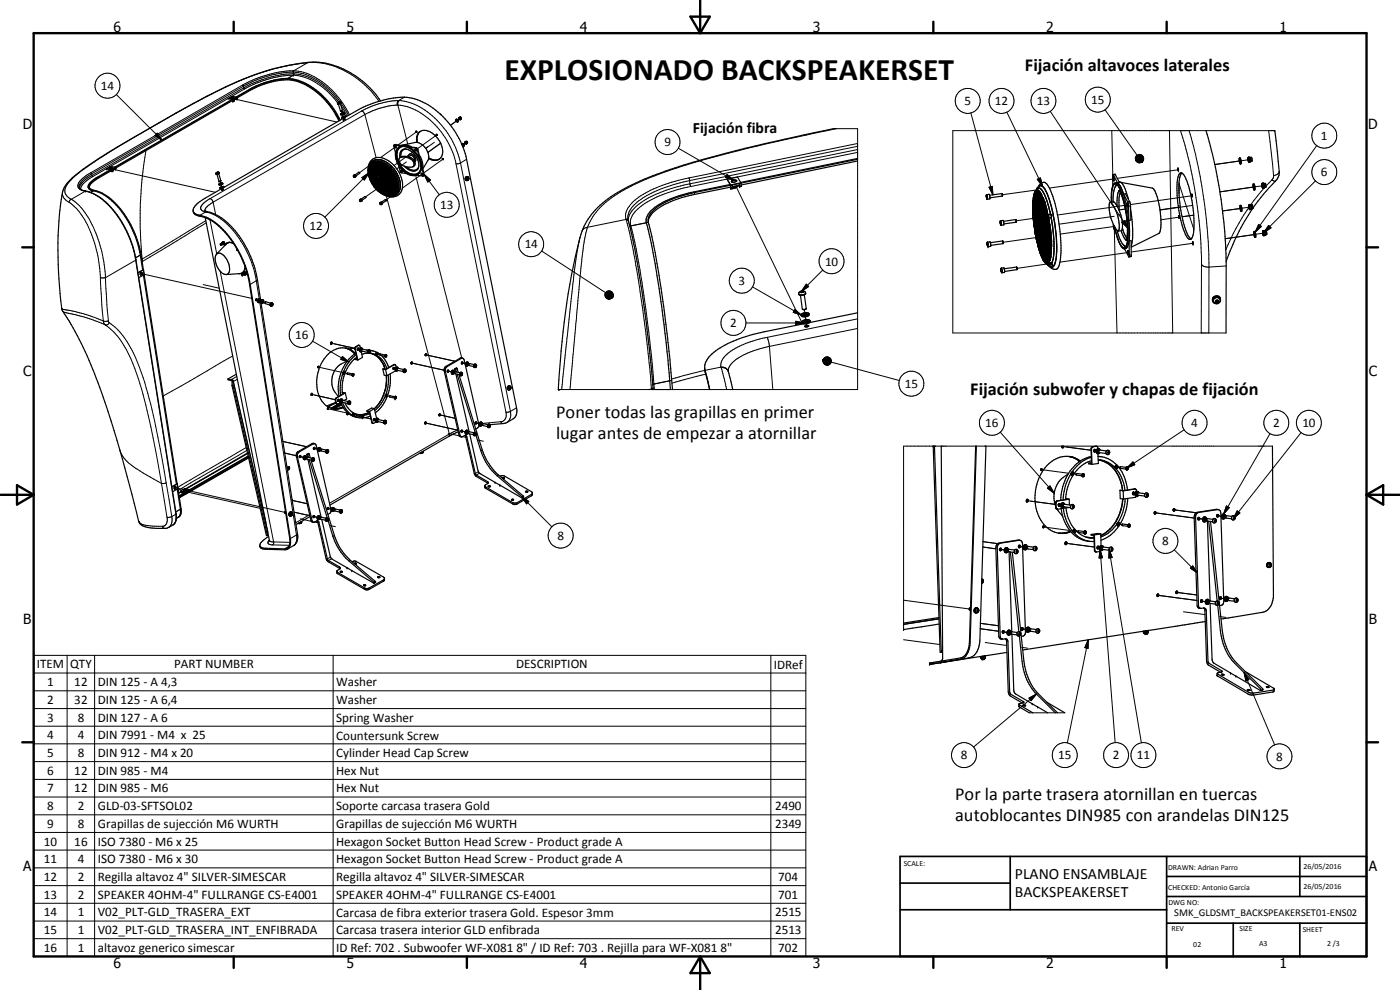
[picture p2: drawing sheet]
<svg xmlns="http://www.w3.org/2000/svg" width="420mm" height="297mm" viewBox="0 0 420 297" stroke-linecap="round" stroke-linejoin="round" font-family="sans-serif">
<defs><g id="words">
<text font-size="9.4" x="151.4" y="24">EXPLOSIONADO BACKSPEAKERSET</text>
<g font-size="5.5">
<text x="307.6" y="21.2">Fijación altavoces laterales</text>
<text x="291.2" y="118.5">Fijación subwofer y chapas de fijación</text>
<text x="166.9" y="125.3">Poner todas las grapillas en primer</text>
<text x="166.9" y="131.6">lugar antes de empezar a atornillar</text>
<text x="286.7" y="239.9">Por la parte trasera atornillan en tuercas</text>
<text x="286.7" y="246.3">autoblocantes DIN985 con arandelas DIN125</text>
</g>
<g font-size="4.7">
<text x="208" y="40">Fijación fibra</text>
<text x="304.6" y="263.8">PLANO ENSAMBLAJE</text>
<text x="304.6" y="269.2">BACKSPEAKERSET</text>
</g>
<g font-size="4.2">
<text x="34" y="9.6">6</text>
<text x="104" y="9.6">5</text>
<text x="174" y="9.6">4</text>
<text x="244" y="9.6">3</text>
<text x="314" y="9.6">2</text>
<text x="384" y="9.6">1</text>
<text x="6.8" y="38.7">D</text>
<text x="410.6" y="38.7">D</text>
<text x="7" y="112.9">C</text>
<text x="410.8" y="112.9">C</text>
<text x="7" y="187.1">B</text>
<text x="410.8" y="187.1">B</text>
<text x="7" y="261.4">A</text>
<text x="410.8" y="261.4">A</text>
<text x="34" y="290.4">6</text>
<text x="104" y="290.4">5</text>
<text x="174" y="290.4">4</text>
<text x="244" y="290.4">3</text>
<text x="314" y="290.4">2</text>
<text x="384" y="290.4">1</text>
</g>
<g font-size="3.9">
<text x="30.3" y="27">14</text>
<text x="289.4" y="31.5">5</text>
<text x="298.6" y="31.6">12</text>
<text x="311.1" y="31.6">13</text>
<text x="327.5" y="31.2">15</text>
<text x="396.4" y="42">1</text>
<text x="199.4" y="43.9">9</text>
<text x="396.4" y="52.9">6</text>
<text x="132.1" y="62.7">13</text>
<text x="92.9" y="69">12</text>
<text x="157.5" y="74.5">14</text>
<text x="247.6" y="79.7">10</text>
<text x="221.6" y="85.5">3</text>
<text x="88.6" y="101.8">16</text>
<text x="219.1" y="98.2">2</text>
<text x="271.5" y="116.4">15</text>
<text x="295.7" y="128.2">16</text>
<text x="357.5" y="128.1">4</text>
<text x="382" y="128.2">2</text>
<text x="390.9" y="128.2">10</text>
<text x="167.3" y="162">8</text>
<text x="348.8" y="163.6">8</text>
<text x="11" y="200.5">ITEM</text>
<text x="21.1" y="200.6">QTY</text>
<text x="52.3" y="200.5">PART NUMBER</text>
<text x="154.9" y="200.6">DESCRIPTION</text>
<text x="232.2" y="200.7">IDRef</text>
<text x="14.2" y="205.9">1</text>
<text x="22.3" y="205.9">12</text>
<text x="29.3" y="205.9">DIN 125 - A 4,3</text>
<text x="100.9" y="206">Washer</text>
<text x="14.2" y="211.2">2</text>
<text x="22.3" y="211.2">32</text>
<text x="29.3" y="211.2">DIN 125 - A 6,4</text>
<text x="100.9" y="211.2">Washer</text>
<text x="14.2" y="216.5">3</text>
<text x="14.2" y="221.8">4</text>
<text x="23.3" y="216.5">8</text>
<text x="23.3" y="221.8">4</text>
<text x="29.3" y="216.5">DIN 127 - A 6</text>
<text x="29.3" y="221.8">DIN 7991 - M4 x 25</text>
<text x="100.9" y="216.6">Spring Washer</text>
<text x="100.9" y="221.9">Countersunk Screw</text>
<text x="14.2" y="227.1">5</text>
<text x="23.3" y="227.1">8</text>
<text x="29.3" y="227.1">DIN 912 - M4 x 20</text>
<text x="100.9" y="227.2">Cylinder Head Cap Screw</text>
<text x="288.3" y="227.8">8</text>
<text x="317.6" y="227.8">15</text>
<text x="334" y="227.8">2</text>
<text x="341.2" y="227.8">11</text>
<text x="14.2" y="232.5">6</text>
<text x="22.3" y="232.5">12</text>
<text x="29.3" y="232.5">DIN 985 - M4</text>
<text x="100.9" y="232.5">Hex Nut</text>
<text x="383" y="228.2">8</text>
<text x="14.2" y="237.7">7</text>
<text x="22.3" y="237.7">12</text>
<text x="29.3" y="237.7">DIN 985 - M6</text>
<text x="100.9" y="237.7">Hex Nut</text>
<text x="14.2" y="243.1">8</text>
<text x="23.3" y="243.1">2</text>
<text x="29.3" y="243.1">GLD-03-SFTSOL02</text>
<text x="100.9" y="243.2">Soporte carcasa trasera Gold</text>
<text x="232.6" y="243.1">2490</text>
<text x="14.2" y="248.4">9</text>
<text x="23.3" y="248.4">8</text>
<text x="29.3" y="248.5">Grapillas de sujección M6 WURTH</text>
<text x="100.9" y="248.5">Grapillas de sujección M6 WURTH</text>
<text x="232.6" y="248.4">2349</text>
<text x="13.2" y="253.7">10</text>
<text x="22.3" y="253.7">16</text>
<text x="29.3" y="253.7">ISO 7380 - M6 x 25</text>
<text x="100.9" y="253.8">Hexagon Socket Button Head Screw - Product grade A</text>
<text x="13.2" y="259">11</text>
<text x="23.3" y="259">4</text>
<text x="29.3" y="259">ISO 7380 - M6 x 30</text>
<text x="100.9" y="259.1">Hexagon Socket Button Head Screw - Product grade A</text>
<text x="13.2" y="264.3">12</text>
<text x="13.2" y="269.7">13</text>
<text x="23.3" y="264.3">2</text>
<text x="23.3" y="269.7">2</text>
<text x="29.3" y="264.4">Regilla altavoz 4&quot; SILVER-SIMESCAR</text>
<text x="29.3" y="269.7">SPEAKER 4OHM-4&quot; FULLRANGE CS-E4001</text>
<text x="100.9" y="264.4">Regilla altavoz 4&quot; SILVER-SIMESCAR</text>
<text x="100.9" y="269.7">SPEAKER 4OHM-4&quot; FULLRANGE CS-E4001</text>
<text x="233.6" y="264.3">704</text>
<text x="233.6" y="269.7">701</text>
<text x="13.2" y="275">14</text>
<text x="23.3" y="275">1</text>
<text x="29.3" y="275">V02_PLT-GLD_TRASERA_EXT</text>
<text x="100.9" y="275">Carcasa de fibra exterior trasera Gold. Espesor 3mm</text>
<text x="232.6" y="275">2515</text>
<text x="13.2" y="280.3">15</text>
<text x="23.3" y="280.3">1</text>
<text x="29.3" y="280.3">V02_PLT-GLD_TRASERA_INT_ENFIBRADA</text>
<text x="100.9" y="280.3">Carcasa trasera interior GLD enfibrada</text>
<text x="232.6" y="280.3">2513</text>
<text x="13.2" y="285.6">16</text>
<text x="23.3" y="285.6">1</text>
<text x="29.3" y="285.7">altavoz generico simescar</text>
<text x="100.9" y="285.7">ID Ref: 702 . Subwoofer WF-X081 8&quot; / ID Ref: 703 . Rejilla para WF-X081 8&quot;</text>
<text x="233.6" y="285.6">702</text>
</g>
<text font-size="3.1" x="352.4" y="275">SMK_GLDSMT_BACKSPEAKERSET01-ENS02</text>
<g font-size="2.4">
<text x="271.2" y="259.7">SCALE:</text>
<text x="350.6" y="261">DRAWN: Adrian Parro</text>
<text x="391.2" y="260.6">26/05/2016</text>
<text x="350.6" y="267.1">CHECKED: Antonio García</text>
<text x="391.2" y="266.7">26/05/2016</text>
<text x="350.6" y="271.4">DWG NO:</text>
<text x="351.6" y="279.3">REV</text>
<text x="372" y="279.4">SIZE</text>
<text x="391" y="279.6">SHEET</text>
<text x="358.1" y="284.1">02</text>
<text x="377.9" y="283.8">A3</text>
<text x="398.3" y="283.8">2 /3</text>
</g>
</g></defs>
<g fill="none" stroke="#000" stroke-width=".3">
<path d="M92.4 18.8a76.2 76.2 0 0 0-27.3 8.6l-9.6 5.1-10.2 5.8M92.4 18.8a24.1 24.1 0 0 1 18.9 8.4l2.4 3.2M92.4 18.8l-4.3 2.5M92.5 18.7l-.1 .1M34.9 28.4l13.7 13.7M45.3 38.3a182.3 182.3 0 0 0-22 13.9l-2 1.8a3.9 3.9 0 0 0-1.6 4.3l1.7 1.5M45.3 38.3l-.2 .1M47.2 40l1.4 2.1-2.1-1.4zM70.1 30.2h.1M70.1 30.1h.1M70.3 30.1h-.2M70.6 29.8l30.5 6.8"/>
<path d="M71 29.6h.1M71.1 29.1l-1.2 .6h.3M71.2 29.1l-.2 .2M71.3 29.5l-.2 .1M72.7 25.6l.4 .3M72.7 25.6l-45.5 26.3M73.1 25.9l-45.6 26.3M73.1 25.9l.1 .4M73.2 26.3l-45.6 26.4M73.2 26.3l.2 .4M73.4 26.7l-45.5 26.3M75.1 26.8v.3"/>
<path d="M86.3 23.7v.2M88 21.6l.1 .5M88 22.6h.1M88 21.3v.3M88 21.6a18.5 18.5 0 0 1 12.9 7.4l1.2 1.6M88 21.6a32.3 32.3 0 0 0-14.9 4.3M88 22.6l-1.7 .9M88 22.6a32.1 32.1 0 0 0-14.6 4.1M88 22.6a18.6 18.6 0 0 1 13.3 8.3M88 22.6l-1.9 1.1M88.1 21.3h.1M88.1 21.3h-.1"/>
<path d="M88.1 21.3a19 19 0 0 1 13.6 8l1.7 2.5 1.5 2.7M88.1 21.3a33.8 33.8 0 0 0-15.4 4.3M88.1 22.1l.1 .2M88.2 22.1l-3.6 .3-4 .9-5 1.8-2.4 1.2M88.2 22.1a18.9 18.9 0 0 1 13.4 8.5M88.2 22.4l-.2 .2M88.2 22.1v.3M101.5 30.8l.5-.2zM102 30.6l-.1 .1M102.3 30.9l2.3 3.8M102.3 31.5l1.9 3.3M102.3 30.8v.1"/>
<path d="M102.3 30.9l-1 .2M102.5 33.4l.3 .8M102.7 33l.5 .8M102.8 34.2h.1M102.8 34.4l.3 .8M103.1 35.2h.1M103.2 35.6v-.2l.1 .5M103.3 34.1l.5 1M108.5 33.3l.5 .3 .5 .8M108.5 33.3l-45.5 26.3M109.5 34.4l-45.5 26.3M109.5 34.4l3.4 12.9"/>
<path d="M119.4 31.5a23 23 0 0 0-9.9 2.9M119.4 31.5a19 19 0 0 1 13.6 9 23.1 23.1 0 0 1 3.9 8.6M119.4 31.5l3 11.7M119.8 30.2l-2.1 .1-4.1 .9-2.2 .7-2.9 1.4M119.8 30.2a20.1 20.1 0 0 1 14 9 25.7 25.7 0 0 1 4.4 9.7M119.8 30.2l-.3 .4-.1 .9M121.4 29.2l-1.9 1.1-.3 .6 .1 .6M125 39.5l-5.5 4M137.2 36.1l-2 1.5 1.9-1.4M138 35.6l-.6 .4M250.1 38.6h7.3v78.3h-89.9M251 38.6a465.9 465.9 0 0 0-49.3 12.2 67.4 67.4 0 0 0-18.2 8.6 19.5 19.5 0 0 0-7.2 8.8"/>
<path d="M291.4 33.9l6.6 24.6M302.2 33.7l10.7 22.1M315.2 33.4l23.3 35.1M331.6 32.9l9.6 13.7M333.7 39.2l.3 13.2M351 39.2l.9 60.7M354.3 39.2l2.9 10.6a150.9 150.9 0 0 1 3.2 23.3l.2 6.2M356.9 39.2l.3 1.1a154.3 154.3 0 0 1 5.5 33.5l.1 26.1M380.7 39.2l1.5 13.5M382.6 39.2h.1M382.6 39.2h-96.6v60.7h81.9M18.8 57.6a2.8 2.8 0 0 0 1.9 3.1"/>
<path d="M21.4 59.8a18.1 18.1 0 0 1 7 9.3l1 2.6a39.7 39.7 0 0 1 2.3 11.6M21.4 59.8l-.5 .4-.2 .5M25.6 57.4h.1M25.6 57.4a16.5 16.5 0 0 1 9.9 7.8 32 32 0 0 1 5.2 12.9M25.6 57.4l-4.2 2.4M25.7 57.3l-.1 .1M27.2 51.9l.3 .3M27.2 51.9l-1.7 1.1-1.3 1.1a1.71 1.71 0 0 0-.8 2 1.71 1.71 0 0 0 1.9 1.2l.3 .1M27.5 52.2l-2.4 1.6a2.9 2.9 0 0 0-1.3 2.4M27.5 52.2l.1 .5M27.6 52.7a6 6 0 0 0-3.8 3.7M27.6 52.7l.3 .3"/>
<path d="M27.9 53a6.7 6.7 0 0 0-3.7 3.6v.2M28.2 57.1l-1 .6 .8-.5M29.5 53.1l.1 .3M33.5 50.8l.1 .1M33.7 50.8l-.1 .1M33.9 51.1l-.3 .2M34.2 50.8l30.4 6.9M34.6 50.7h.1M34.6 50.1l-1.1 .7M34.7 50.2l-.2 .1M34.8 50.6l-.2 .1M43.8 45.2a120.5 120.5 0 0 0-1.1 32.5"/>
<path d="M63 59.6l-.2 .1a5 5 0 0 0-2.5 2.4 1.3 1.3 0 0 0 1.5 1.5M63 59.6l.5 .3 .5 .8M65 51.8v.1M65.5 51.7l-.5 .2M65.5 51.7l-.5 .1M65.5 51.7h.1M65.8 51.9l-.3 .2-.7 .1M66.1 54.4l.2 .8M66.3 55.2h.1M66.4 55.5l.2 .8M66.6 56.3h.1M66.7 56.5l.1 .5"/>
<path d="M66.7 56.5v.2M66.7 56.5l.1 .4M106.1 52.7v.3l.4 .2M106.1 52.7h.1M106.2 52.6l-.1 .1M106.2 52.6l.3 .6M106.2 52.6l.4 .3-.1 .3M107.9 60h.4l.1 .4-.2 .1zM108 59.9l.4 .2M108.6 53.3l2.1-1.4-1.4 2.1zM110.7 51.1v1.1M110.7 52.5l.1 .3"/>
<path d="M110.7 51.9l-13.2 13.3M110.8 50.6v.2M110.9 53.3l.1 .2M111.2 54l.1 .3M111.2 49.4l-3.3 2.4M111.2 49.7l-.3 .5M111.4 54.5l.1 .2M111.7 55.2l.1 .1M111.8 49.1l-.3 .3M112.2 55.8l.2 .2M112.2 53.6h.3l.2 .4-.4 .1zM112.2 53.6l.4 .4"/>
<path d="M112.3 48.9l-.2 .1M112.6 56.4l.4 .3M112.8 48.8h-.2M113 56.8l-3.3 2.3M113.2 48.8h.2M113.2 56.9l.3 .3M113.4 49l.1 .5M113.6 49.8l.1 .4M113.7 48.8l.6 .1M113.8 56.1l-.1 .1M113.9 51l.1 .5M113.9 57.5l.1 .2"/>
<path d="M114.1 51.8l.1 .3M114.2 55.8l-.2 .2M114.4 52.9l.1 .5M114.5 57.9l.6 .4M114.6 55.6l-.2 .2M114.6 53.7l.1 .4M114.8 49.1l.6 .3M114.9 54.9l.1 .3 .3-.1M115.1 55.5l.1 .5M115.3 56.3v.3M115.6 57.4v.2M115.6 58.4l.6 .1"/>
<path d="M115.7 54.8l-.3 .2M115.7 58l.1 .3M115.8 53l-.3 .2M115.9 49.7l.1 .1M115.9 58.8l19 71.4M116.2 52.7l-.3 .2M116.4 54.3l-.2 .1M116.4 50.2l.3 .2M116.5 52.5h.1M116.5 58.6h.2M116.8 54l-.3 .2M116.9 52.2l-.1 .1"/>
<path d="M117 50.6l.3 .4M117.2 53.7l-.2 .1M117.3 58.5l-.2 .1M117.4 51.8l-.3 .3M117.5 50.2l-3.5 2.5M117.5 51.3l.2 .2M117.7 51.7h-.1M117.8 58.4h-.2M118 53.1l-.3 .2M118.1 52l.1 .2M118.4 52.9l-.2 .1M118.4 52.6l.1 .3"/>
<path d="M118.5 57.9l-.4 .3M118.6 43.3l-.2 .2M118.6 53.1l.2 .3M118.8 44l-4.6 3.3M118.9 53.8l.1 .2M118.9 57.1l-.2 .5M119.1 54.5l.1 .4M119.2 56.5l-.1 .2M119.2 55.1v1.1M119.3 57.5l-3.4 2.5M120.5 47l-.3 .2M120.7 51.2l-.9 .7"/>
<path d="M122 48.6l-2.9 2.1M123.5 47.4l-.4 .3M124.7 52.6l13.9 54.8M124.9 44.9l-6.6 4.8M124.9 44.3l-.2 .1M125.4 44.8l-.2 .2M126.8 52.2l-6.1 4.3M127.3 52.3l1.9 1.7-.8 .6zM127.3 52.3l-.2 .2M127.3 52.3l4.6 6.2M128.3 44l-.5 .5M130.3 42.7l-2.5 1.8"/>
<path d="M131.1 40.4l-5.8 4.2M132.2 43l-3.8 2.7M133 47.7l-5.8 4.2M136.9 49.1l14.9 74.6M138.2 48.9l15 74.5M138.2 48.9l-1.3 .2M139.1 43.4l-.4 .2 .3-.2M139.9 42.8l-.7 .5M140 47.8l-1.8 1.1M140.5 53.1a.56 .56 0 0 0-.6 .4 .56 .56 0 0 0 .3 .6M140.5 53.4h.1M203.6 44.5l16.5 9.6"/>
<path d="M206.8 53.4l.2 .8M206.8 53.4a38 38 0 0 0-16.7 7.1 5.5 5.5 0 0 0-2.2 5.3M207 54.2a38.7 38.7 0 0 0-15.8 6.4 6.8 6.8 0 0 0-2.8 5M207 54.2v1M207 55.2l.3 .8M207 55.2a39 39 0 0 0-15.7 6.4 6.7 6.7 0 0 0-2.8 4.4M207.3 56a35.7 35.7 0 0 0-15.4 6.3 5.5 5.5 0 0 0-2.6 5.4M208.4 57.8v.5M218.2 52.4l1.9 1.7-2.4-.8zM219.4 56.4h.1M219.4 56.4v.1M219.7 55.6l-.5 .1"/>
<path d="M219.9 56.3l-.5 .1M220.9 55.9l20 41.3M222.3 54.8l-3.1 .7M222.4 55.1l-.5 .1M222.5 55.8l-.6 .1M257.4 45.7l-50.1 10.3M257.4 44.9l-50.4 10.3M257.4 43.9l-50.4 10.3M257.4 43.1l-50.6 10.3M296 58.5l.2 1.2M296.1 58.5h.1M296.1 58.5l.1 1.2"/>
<path d="M296.1 58.4l.3 1.3M296.2 59.7h.1M296.4 59.7l-.1 .1M296.4 59.7h.1M296.8 56.2l1-.3 .2 2.6zM310.1 59.4l-.1 1.9M310.3 58.7l-.1 .3M310.7 57.6l-.3 .5M310.9 57l-10 1.4M311.2 57.1l-.3 .2M311.3 53.8l.9-.4 .7 2.4zM311.4 57.2h.2"/>
<path d="M311.9 57.4v.1M312.2 57.9l.2 .2M312.6 58.5l.4 .9M334.3 53.7l-19.4 2.7M334.7 52.4l-.5 .1M340.7 47.4l2 1.2-2-1zM340.7 47.6l2 1-1.9-.7zM340.8 47.9l1.9 .7-1.9-.5zM340.8 47.1l1.9 1.5-2-1.2zM340.8 48.1l1.9 .5-1.7-.2zM340.9 46.9l.3-.2 1.5 1.9zM340.9 46.9l1.8 1.7-1.9-1.5z"/>
<path d="M341 48.4l1.7 .2zM341.2 46.7l.2-.2 1.3 2.1zM341.2 48.6h1.5zM341.4 46.5l.2-.1 1.1 2.2zM341.4 48.7l1.3-.1zM341.6 46.4h.3l.8 2.2zM341.7 48.8l1-.2zM341.9 46.4h.3l.5 2.2zM341.9 48.9l.8-.3zM342.2 46.4h.2l.3 2.2zM342.2 48.8l.5-.2zM342.4 46.4l.3 .1v2.1z"/>
<path d="M342.5 48.8l.2-.2zM342.5 46.4v2.2M342.7 46.5l.1 .2-.1 1.9zM342.8 46.5v2.1M342.8 46.7l.2 .2-.3 1.7zM343 46.9l.1 .3-.4 1.4zM343.1 48.2l-.4 .4zM343.1 47.2l.1 .2-.5 1.2zM343.2 48l-.5 .6zM343.2 47.7l-.5 .9zM343.2 47.4l-.5 1.2zM353.7 50.9l-18.4 2.6"/>
<path d="M353.9 55.1l4.4 13.8M353.9 54.9v3.2M357.8 58.7l-18.6 2.7M372.2 48.3l-7.6 1.1 7.6-1.1M374.7 47.9l-2.3 .4M376.4 56.1l-10.3 1.5M378.9 55.8l-2.3 .2M379.5 56.2l-4.1 5.3M381.7 54l1.1 .3M381.7 54l-1.8 1.8M382.2 52.7l-.1 .7-.4 .6M383.9 51.4a1.65 1.65 0 0 1-1.7 1.3"/>
<path d="M394.8 54.3l-15.5 15.5M395.2 43.7l-18.5 25.9M20.7 60.7a21.2 21.2 0 0 1 7.4 11.5 38.8 38.8 0 0 1 2 11.1M40.7 78.1l12.1 76.2M40.7 78.1l-9 5.2M40.8 77.9l-.1 .2M42.3 76.4l-1.6 .9 1.4-.8M42.7 77.7l-.2 .1M42.7 77.7l.1 .7M42.8 78.4l-.2 .1M60 64.6l.1 .3M61.8 66.2l-19.1 11.5"/>
<path d="M61.8 63.6h.1M61.8 63.6l-1.8 1M61.9 66.8l-19.1 11.6M61.9 63.6a17.8 17.8 0 0 1 10.4 8.8 29.9 29.9 0 0 1 4.6 11.8M62.2 63.5l-.4 .1M62.3 63.5l-.4 .1M63 66l2.1 10.2M64 60.7l-.9 .5a2.62 2.62 0 0 0-1.6 2.1M64 60.7l.7 3.6M108.3 60.1l.1 .3M114 60.9l.5 .1v.3h-.3zM114.1 60.8l.2 .1"/>
<path d="M114.4 61l.1 .3M114.5 61.3v.1M162.5 75.3l19.2 12.5M174.1 71.2l-.7 2.8-1.2 9.1-3.6 33.8M176.3 68.2l-1.1 .4-.5 .7M176.3 68.2l-1 4.1-.7 5.5-3.5 39.1M187.9 65.8h.1M187.9 65.8l.5 .2M187.9 65.8a177.3 177.3 0 0 1 4.2 21.7 409.4 409.4 0 0 1 3.4 29.2M187.9 65.8l-11.6 2.4M188 65.8l.4 .1M188.4 65.9l.1 .3v-.2"/>
<path d="M188.4 66h.1M189.3 67.7v.1M189.3 67.8a314 314 0 0 1 6.9 47.4M189.3 67.7h-.3l.1 .1M194.6 66.7l-5.3 1.1M296.2 72.8l.3 .4v.8zM296.4 72.6l.2 .4v1M300.2 66.3l.2 1.3zM300.3 66.2l.2 .4v1M300.3 67.4v.1M300.5 67.6h.1M310 61.8v.6"/>
<path d="M310 63.4v.4M310 64.7l.1 .6M310.1 65.7l.1 .7M310.3 67.3v.4M310.5 68.9l.1 .7M310.7 70.3l.2 1-9.8 1.4M311.1 71.8l.1 .8M311.4 73.5l.1 .4M311.8 74.8l.4 1.2M312.5 76.8l.4 .8M313.1 78.1l.2 .2M313.3 60.2l.4 1.1"/>
<path d="M313.5 67.9h-.2M313.6 78.7h.1M313.7 70.9h-.1M313.8 67.8l-.1 .1M314 78.9l.1 .1M314 62.3l.1 .4M314.2 70.8l-.3 .1M314.3 63.5l.2 .8M314.4 70.8h.1M314.6 78.9l-.3 .1M314.6 64.9l.2 .9M314.7 67.7h-.3"/>
<path d="M314.8 70.7h.1M314.9 67.7h.1M314.9 66.6l.1 .6M315.1 78.1l-.3 .5M315.2 70.7h.2M315.2 68.4v.4M315.3 77.2l-.1 .3M315.3 69.8l.1 .6M315.4 70.9l.1 .6M315.5 74.8l-.1 2M315.5 72.4v.4M315.5 73.8v.6"/>
<path d="M315.6 64.7l-10.6 1.6M315.7 79l-10.4 1.5M334.3 60.6l-1 .1M334.4 64.9l-16.6 2.4M334.4 67.9l-16.2 2.3M334.4 68.9l.8 31M336.3 64.4l-.9 .1M336.7 66.7l.9-.5 .9 2.3zM338.5 61.5l-21.1 3M338.7 75.7l-20.6 3M339 60.5h-.6M339.3 61.8l-.6 .1"/>
<path d="M339.5 76.5l-.6 .1M353.9 65.2l-5.5 .8M354.1 62.1l-6 .8M354.7 65l3.6-.4-3.3 .4M357.9 61.6l-9.8 1.4M358.1 73l-18.6 2.6M360.6 79.3a2.07 2.07 0 0 0 2.2 .8l5.2-.3M360.6 79.3l-.1 20.6M372.4 62.5l-5.5 .8M374.8 62.3l-3.8 6.2-3.1 6.5M375 62.1l-2.3 .4M376.6 70.4l-8.9 1.2"/>
<path d="M377.7 67.4l.8 .5-1.8 1.7zM379.1 70l-2.3 .3M380.7 67.6l.8 .8-2.2 1.4zM18.5 92.5l.8 .4a41.7 41.7 0 0 1 9.1 2.3l2.6 1.1M18.9 93.4l.4 .3 6 1.4 6.3 2.4M30.1 83.3h1.6M30.1 83.3l.9 13M31 96.3l.2 .7 .4 .5M31.6 97.5a23.2 23.2 0 0 1 8.3 11.6 165.3 165.3 0 0 1 8 32.5l.6 3.4M31.7 83.3l.8 13M32.5 96.3l.3 .5M32.5 96.3h-1.5"/>
<path d="M32.8 96.8a23.6 23.6 0 0 1 7.9 10.5 114.2 114.2 0 0 1 5.7 18.9l3.5 18.7M32.8 96.8l-.5 .6-.7 .1M42.3 82.1l33.3 7.4M43 81h.1M43 81l.3 1.4M43 80.9h.1M61 85.4l4.8 1.1M66.1 81.3l16 81.3M76.8 89.9l.5 .2M76.9 84.2l.9 5.4M76.9 84.2l-1.8 1.1M77 90l.3 .1"/>
<path d="M77.1 90l.2 .1M77.2 83.9l-.3 .3M77.8 90.2h-.2l.7 .1M77.8 89.9l.1 .4M78 90.8l11 69.7M78.5 90.4l1 .4M78.5 90.5h.2M81.6 91.2l.3 .1-.3 .4-.1-.1zM81.6 90.8l-.5 .4 .2 .7M181.5 88.4l2.3 .8-2.2-.5zM181.6 88.2l2.2 1-2.3-.8zM181.6 88.7l2.2 .5-2.2-.2z"/>
<path d="M181.6 87.9l2.2 1.3-2.2-1zM181.6 89l2.2 .2h-2zM181.6 89.1h2.2M181.8 89.2h2l-1.9 .2zM181.8 89.3h2M181.8 87.7l.2-.2 1.8 1.7zM181.8 87.7l2 1.5-2.2-1.3zM181.9 89.4l1.9-.2-1.7 .4zM182 87.5l.2-.1 1.6 1.8zM182.1 89.6l1.7-.4-1.4 .5zM182.2 87.4l.3-.1 1.3 1.9zM182.4 89.7l1.4-.5z"/>
<path d="M182.5 87.3l.2-.1 1.1 2zM182.7 89.7l1.1-.5zM182.7 87.2l.3 .1 .8 1.9zM182.9 89.7l.9-.5zM183 87.3l.3 .1 .5 1.8zM183.2 89.7l.6-.5zM183.3 87.4l.2 .1 .3 1.7zM183.4 89.6l.4-.4zM183.5 87.5l.2 .2 .1 1.5zM183.7 87.7l.1 1.5zM183.8 87.9v1.3zM183.8 89.2l-.1 .2z"/>
<path d="M184 88.1l-.2 1.1zM184 88.7l-.2 .5zM184 88.4l-.2 .8zM223.8 96.9h17.6M225.9 86.1l14.6 8.4M238.5 92.8l2 1.7-2.4-.8zM238.8 96.4l2.6 .5-2.6 .5zM240.2 87.5l.9-.1a.46 .46 0 0 1-.4 .4 .46 .46 0 0 1-.5-.3zM241.4 92.9l.2 1.5M241.6 94.6l.1 .2M241.7 95l.2 1.5M241.8 87.9a1.53 1.53 0 0 1-2.1 .3"/>
<path d="M242 85.3l.7 .7-2.1 1.4zM242 97.2l.1 .9M242 97.2l.1 .2M242 97.2l.1 .5M246.9 81l-6.3 6.4M257.4 98.6l-26.5 5.3M257.4 95.7l-27.2 5.5M300.4 80.6l.2 .2v1zM300.5 80.6h.1M300.5 80.4l.3 .6-.1 .8M366.2 89.9a1.06 1.06 0 0 0-1.3-.6 1.06 1.06 0 0 0-.8 1.2M69.7 114.6h.3l10.3 45"/>
<path d="M69.8 106.8l-20.8 12M71.1 112.9l-1.6 .9M71.2 113.8l-1.1 .7 9.7 42.3M93.7 118.4l6.9 1.5M93.8 102.4l10.9 6.2M95.4 110.1l7 1.6M99.6 103l6.9 1.5-6.2-1.3M99.6 113l.1 .1M100.9 119.4h.1M102.8 107l1.9 1.6-2.4-.8zM102.9 111.8l1.3 .3M105.2 104.4l1.4 .3"/>
<path d="M106.8 104l.1 .1M107.2 104.7l.7 .1M107.2 104.9h.3M107.5 103.6h.1M108.3 104.9h-.1l.2 .1M108.3 105.1l.1 .1M110.7 105.4l.2-.1 .1 .4-.2 .1zM110.8 104.9a.58 .58 0 0 0-.5 .5 .58 .58 0 0 0 .3 .6M112.8 106.1l1.2 .3M115.1 118.5h.1M115.2 109.9h.1M115.6 118.6l1.3 .3"/>
<path d="M116.6 110.2h.2M117.9 110.5l.7 .1M118.2 109.4h.1M119 110.7h.2M121.5 111.1l.3 .1-.2 .3-.2-.1zM121.5 110.7a.55 .55 0 0 0-.4 .5 .55 .55 0 0 0 .2 .6M123.4 108.9l9.9 2.2M127.6 106.4l8.9 2M133.3 111.3h.3M133.8 109.9l.3 .1M134.2 111.3l1.3 .2M135.8 111.6l.6 .2"/>
<path d="M137.2 110.6l-.4 .3M138.1 107.5l.3 .1M138.5 108.8l1.2 .3M138.5 111.7a.55 .55 0 0 0-.5 .5 .55 .55 0 0 0 .2 .5M140.2 109.2h-.2l.7 .1M142.7 109.3l-.3 .1-.2 .5 .3 .4M153.1 116l-.5 .3 .2 .6M167.6 116.9h.1M167.8 116.9h.1M195.5 116.7v.2M195.5 116.7l-.9 .2M196 116.4l-.5 .3"/>
<path d="M196.2 115.2l.2 1.7M196.2 115.2l-.3 .2M201.6 114.1l-5.4 1.1M211.5 111.1l-9.9 2.6M211.6 111.2l.1 .5M211.8 112.3l-10.1 2.7M216.4 110.2v.1M216.4 110.2a1.92 1.92 0 0 1 2.2 1.3M216.4 110.2l-4.8 .9M216.4 110.3a1.9 1.9 0 0 1 2.2 1.2M216.4 110.3l1.7 6.6M230.2 101.2l.7 2.7"/>
<path d="M230.2 101.2a26.5 26.5 0 0 0-12.4 5.4 4 4 0 0 0-1.4 3.6M230.9 103.9l-3.2 .8a17.3 17.3 0 0 0-8.6 4.9l-.4 .8-.1 1M230.9 103.9l1 13M247 108v.5zM247 108l.1 .8zM247 108l.2 1.1zM247 108l.4 1.3zM247 108l.6 1.4zM247 108l.9 1.5-.3-.1zM247 108l1.1 1.6-.2-.1zM247 108l1.4 1.6h-.3zM247 108l1.7 1.5-.3 .1z"/>
<path d="M247 108l1.9 1.4-.2 .1zM247 108l2.1 1.2-.2 .2zM247 108l2.3 1-.2 .2zM247 108l2.4 .8-.1 .2zM247 108l2.5 .5-.1 .3zM247 108l2.5 .2v.3zM247 108h2.5v.2zM247 108l2.3-.3 .2 .3zM247 108l2.2-.5 .1 .2zM247 108l2-.7 .2 .2zM247 108l1.7-.8 .3 .1zM247 108l1.5-.9 .2 .1z"/>
<path d="M247 108l1.5-.9zM247 108l1-.9h.2zM247 108.1h2.5M247 107.9h2.5M247.1 107.7l-.1 .3zM247.3 107.5l.2-.1-.5 .6zM247.3 107.5l-.3 .5zM247.5 107.4l.2-.2-.7 .8zM247.7 107.2l.3-.1-1 .9zM249.5 108.7l20.4 5.5M36 135l.8 1.8a15.1 15.1 0 0 0 5.3 4.6l6.4 3.6M73.9 134.3l-20.5 11.9"/>
<path d="M74.1 135.1l-20.6 12.1M74.6 137.2l-17.8 10.2M84.9 132.5l7.1 1.5M85.5 135.9l3.4 .8M88.9 136.9h.3M89.4 135.6h.3M89.8 136.9l1.2 .3M91.3 137.3l.7 .2M92.8 136.3l-.4 .2M93.6 133.1l.4 .1M94 137.7l.3 .1-.2 .4-.2-.2zM94.1 134.5l1.2 .2"/>
<path d="M94.1 137.3a.59 .59 0 0 0-.5 .5 .59 .59 0 0 0 .2 .6M95.7 134.9l-.1-.1 .7 .2M98.2 122.6l6.3 1.4M98.2 135.3l.3-.1 .1 .3-.2 .2-.2-.1zM98.3 134.9a.54 .54 0 0 0-.5 .4 .54 .54 0 0 0 .3 .6M100.3 122l.1 .3M100.6 120.1h.1M100.8 120.7l-2.7 1.1M100.8 120.9l.2 .1M101.3 120.1l.6 .1M102.4 120.3h-.1l.3 .1M102.5 121.4l-2.6 1.2"/>
<path d="M104.5 124.1l.3 .1M104.8 120.7l.4 .1-.2 .4zM104.9 120.4a.54 .54 0 0 0-.5 .4 .54 .54 0 0 0 .3 .6M105.8 124.3l1.2 .3M109.6 125.3l1.7 .4M111.6 126.7h.1M112.1 125.9l.6 .1M113.2 126.1h-.2h.3M115.6 126.4l.3 .1-.2 .4-.2-.1zM115.6 126.1a.55 .55 0 0 0-.4 .4 .55 .55 0 0 0 .2 .6M127 135.5l-.9 .4M127.5 126.9l9.9 2.2"/>
<path d="M131.8 124.4l4.8 1.1-4.2-1M134.5 130l3.3 .8M134.9 130.2l-.2 .7M134.9 130.2l-36 20.8M137.4 129l-2.5 1.2M137.7 130.6h.4M138.4 129.3l1.2 .3M138.8 131l1 .2M139.8 131l.3 .1M140 129.7h-.1l.7 .1M142.6 126.9l1.1 .2M142.6 129.7a.55 .55 0 0 0-.5 .4 .55 .55 0 0 0 .3 .6"/>
<path d="M143.6 132.1l1.5 .3M143.8 127.4v.1M144.3 127.3l-.2-.1 .7 .2M144.5 127l-.3 .1M144.7 135l-.4 .3M146.7 127.7l.2-.1a.24 .24 0 0 1 .2 .3 .24 .24 0 0 1-.3 .1zM146.8 127.3a.58 .58 0 0 0-.4 .4 .58 .58 0 0 0 .2 .6M150.3 126.5l.7 .6M150.3 126.5l-5.5 .5M151.8 123.7a2.05 2.05 0 0 1-1.5 2.8M153.2 123.4a3.1 3.1 0 0 1-1 3.3M153.2 123.4l-1.4 .3"/>
<path d="M155 122.3l-1.8 1.1M282.5 133.9h.1M300.2 129.7l16.2 18.3M319.1 134l8.3 1.1-7.4-1M328.2 135.2l.8 .1M329.6 135.4l-.3-.1 .4 .1M333.5 139.9h.2M340 138.6l.6 .8-2.4 1zM355.4 128.9l-17.2 11.5M381.2 130.1l-14 24.1M381.9 133.9h-110.7v55M390.5 129.8l-20.3 25.8"/>
<path d="M48.5 145l1.6 10.2M48.7 157.9l.2 .4 .6 .2M49.9 144.9l1.7 10.1M49.9 144.9l-1.4 .1M50.1 155.2a2.31 2.31 0 0 1-1 2.7h-3.4a6.6 6.6 0 0 1-3.8-1.1l-.3-.4M51.6 155a2.95 2.95 0 0 1-1 3.2M51.6 155l-1.5 .2M52.5 146.3l32.9 7.4M52.8 154.3a2.96 2.96 0 0 1-.9 3.2M52.8 154.3l-1.2 .7M52.9 154.2h.1M52.9 154.2l-.1 .1"/>
<path d="M53.1 145.2h.1M53.2 145.2h.1M53.2 145.2l.2 1.4M54.3 152.7l-1.5 .9M54.6 147.7h.1M54.6 147.7v.1M54.8 147.6l-.2 .1M55.2 147.4l-.6 .3M55.7 147.6h.1M55.8 147.1h.1M55.8 148l-2 1.2M55.8 147.4l-.1 .2"/>
<path d="M55.8 148h.1M55.9 147.5l-.2 .1M56 147.9l-.2 .1M56.4 147.7l21.7 4.8M56.7 146.9l-.2 .1M56.8 147l-.1 .1M87.4 154.1l.3 .1-.2 .4zM87.5 153.8l-.4 .2 .1 .8M87.7 150.2l4.5 .9-4.2-.9M88.3 153.7l4.7 1M90.1 155.7l3.3 .7M90.5 156.6l-.9 .4"/>
<path d="M92.9 154.4l-4.1 2.4M93.3 156.2l.4 .1M94 154.9l1.2 .3M94.4 156.6l1 .2M95.4 156.6l.3 .1M95.7 155.3h-.2l.7 .1M98.1 155.8l.1-.2 .3 .2-.2 .3h-.2zM98.2 152.5l1.2 .3M98.2 156.2h.1M98.2 155.4a.55 .55 0 0 0-.5 .4 .55 .55 0 0 0 .2 .6M99.2 157.7l1.5 .3M99.7 152.8l.7 .2"/>
<path d="M102.4 153.2l.3 .1-.2 .4-.2-.1zM102.4 152.9a.55 .55 0 0 0-.5 .4 .55 .55 0 0 0 .3 .6M143.6 141.5l-.9 .6M143.9 142l-1 .5M145.7 146.1v.4M146.3 144.5v.4M149.6 142.5l-.4 .2M153.8 150.8v.4M155.3 150.8v.4M156.6 149l2.1 1.5-.7 .7zM156.6 149l9 9.1M157 148.8l-.4 .2"/>
<path d="M159.5 148.3v.5M308.4 150.2l8.4 1.1-7.5-.9M312.4 140.9l8.3 1.1M312.9 158.1l8.2 1.1M314.4 146.5l.7-.7 1.3 2.2zM317.6 151.4l.7 .2M318.9 151.6h-.2h.4M321.5 142.1l1.4 .2M322 159.3l1.5 .2M334.4 157.1h.1M334.6 140.1l1.5 .2M335.2 157.2l1.5 .2"/>
<path d="M338.2 140.4l1.8-1.8 .6 .8zM339.9 148l.7 .1M341.2 148.2l-.2-.1 .3 .1M346.4 153.8l12 1.6-11.3-1.5M352.1 153l6.8 .8-6.1-.8M359.5 155.6l1.4 .1M361.5 155.9l-.2-.1 .8 .2M365.2 154.7l1.4 .2M367.2 155l-.2-.1 .8 .2M368.1 151.8l.8 .5-1.7 1.9zM371.3 153.3l.8 .6-1.9 1.7zM79.8 164.5v.3"/>
<path d="M80.8 162a.84 .84 0 0 0-.3 1.1 .84 .84 0 0 0 1.1 .4h.2M80.8 162.1l.6 .5h.7M81.8 163.5l5 .1M82.1 162.6v.5l-.3 .4M82.1 162.6l4.9 .1M86.6 164l-1.2 .7M89 160.5l-1.8 1.1M89 160.5a2.92 2.92 0 0 1-.9 3.2M89.3 160.1l-.3 .4M99.2 167.2l-1 .5M99.5 167.6l-.9 .6M100.4 160.7l-.5 .2"/>
<path d="M101.3 171.7v.4M101.9 170.1v.4M105.2 168.1l-.4 .3M109.4 176.4v.4M110.8 176.4v.4M112.6 174.4l-.4 .3M115.1 174v.4M295 164.1l3.9 .6M295 162.5l4.4 .6M299.9 164.8l1.5 .2M302 165.1h-.2h.8M305.6 164l1.5 .1"/>
<path d="M307.7 164.2h-.2l.8 .1M320.1 163l8.3 1.1-7.4-.9M329.2 164.3h.7M330.1 164.9l.8 2.4-1.1 .1zM330.1 164.9l4.6 57.9M330.6 164.4h-.2l.3 .1M332.9 164.9l.9 2.4-1 .1zM332.9 164.9l9.6 58M347.3 178.6l11.9 1.6M352.4 165l7 6.9M353 177.7l6.2 .8M357.2 170.5l.8-.7 1.4 2.1z"/>
<path d="M366 179.5l1.4 .1M368 179.7h-.2l.8 .1M10.1 196.6h231.7v90.4h-231.7zM20.1 196.6v90.4M28.4 196.6v90.4M100 196.6v90.4M231.3 196.6v90.4M271.2 188.9h.1M271.2 188.8h.1M271.2 187.3h.1M271.2 180.1l19.7 2.6M271.2 191.9l10.8 1.5"/>
<path d="M294.2 188.6l5.5 .8M294.2 187l5.5 .7M295.7 192.8l6.5 .9M300.8 189.5l1.4 .2M302.8 189.8h-.2l.8 .1M306.5 188.6l1.4 .2M306.6 194.2l1.8 .3M308.5 188.9h-.2l.8 .1M326.6 192l-.1 2.5-.9-.2zM326.6 192l-6.3 30.9M355.2 183.6l6.4 .8M360.3 180.3l1.4 .2"/>
<path d="M362.4 180.6h-.3h.9M366.1 185l1.8 .3M10.1 201.9h231.7M10.1 207.3h231.7M10.1 212.6h231.7M10.1 217.9h231.7M308.8 209.5l2.3-1.3-1.7 2zM308.9 213.9h10.7M311.1 208.2l-18.9 16M373.4 201.8l1.4 2.1-.9 .4zM373.4 201.8l9.2 21.7M10.1 223.2h231.7"/>
<path d="M10.1 228.5h231.7M10.1 233.8h231.7M10.1 239.1h231.7M10.1 244.5h231.7M10.1 249.8h231.7M10.1 255.1h231.7M10.1 260.4h231.7M10.1 265.7h231.7M10.1 271h231.7M10.1 276.4h231.7M10.1 281.6h231.7"/>
<circle cx="32.3" cy="25.7" r="3.7"/>
<circle cx="290.4" cy="30.3" r="3.8"/>
<circle cx="300.6" cy="30.3" r="3.8"/>
<circle cx="313.2" cy="30.3" r="3.7"/>
<circle cx="329.5" cy="29.9" r="3.8"/>
<circle cx="140.5" cy="53.7" r=".24"/>
<circle cx="200.4" cy="42.6" r="3.8"/>
<circle cx="397.4" cy="40.7" r="3.7"/>
<circle cx="397.5" cy="51.6" r="3.8"/>
<circle cx="94.9" cy="67.8" r="3.8"/>
<circle cx="134.1" cy="61.5" r="3.7"/>
<circle cx="159.4" cy="73.3" r="3.8"/>
<circle cx="249.6" cy="78.4" r="3.7"/>
<circle cx="220.1" cy="96.9" r="3.8"/>
<circle cx="222.6" cy="84.2" r="3.8"/>
<circle cx="365.2" cy="90.4" r=".51"/>
<circle cx="90.6" cy="100.5" r="3.7"/>
<circle cx="138.6" cy="112.3" r=".24"/>
<circle cx="142.8" cy="109.8" r=".24"/>
<circle cx="153.1" cy="116.5" r=".23"/>
<circle cx="273.5" cy="115.1" r="3.8"/>
<circle cx="142.7" cy="130.3" r=".27"/>
<circle cx="297.7" cy="126.9" r="3.7"/>
<circle cx="358.5" cy="126.9" r="3.8"/>
<circle cx="383" cy="126.9" r="3.7"/>
<circle cx="392.8" cy="126.9" r="3.8"/>
<circle cx="168.3" cy="160.7" r="3.7"/>
<circle cx="349.8" cy="162.3" r="3.8"/>
<circle cx="289.3" cy="226.5" r="3.8"/>
<circle cx="319.6" cy="226.6" r="3.8"/>
<circle cx="335" cy="226.6" r="3.8"/>
<circle cx="343.1" cy="226.6" r="3.8"/>
<circle cx="384" cy="226.9" r="3.8"/>
</g>
<g fill="none" stroke="#000" stroke-width=".35">
<path d="M68.4 29.6l1.6 .2M69.8 30.2l.2 .2M69.8 29.8l-35.3 20.3M69.8 30.2h.3M69.9 30.1l.2 .1M69.9 29.2h.3M69.9 29.2l-.5 .3M70 29.8l-35.3 20.4M70 29.8h.1M70 29.8l.1 .3M70.1 30l-35.4 20.4M70.1 30.1h.1"/>
<path d="M70.1 29.2h.1M70.1 30.1v.1M70.1 30.2h.1M70.2 29.2l-.8 .3M70.3 30.1l-.3 .2M70.3 30.2l-.4 .2M70.3 30.1v.1M70.9 29.6l.2 .1M70.9 29.3l.2 .3-.8 .3M71 29l5.1-2.8a24.7 24.7 0 0 1 11.1-2.6 20.2 20.2 0 0 1 13.5 9.8l1.4 2.7M71 29.5h.1M71 29.3l-.8 .3 .1 .5"/>
<path d="M71 29.3l.1 .4M71 29.5l-.7 .4M71 29.5l-.1 .1M71.2 29.1l3.9-2.3a22.5 22.5 0 0 1 12.6-3 21.6 21.6 0 0 1 14.2 12.4M71.2 29.1h.1M71.2 29.1l-1.6-.1-1.2 .6M71.2 29.1l.1 .5-.2 .1M71.2 29.3l3.9-2.2a19.9 19.9 0 0 1 13.4-2.8 21.8 21.8 0 0 1 13.2 12M101.5 30.6h.6l.2 .2-.2 .2M101.5 30.6l-.2 .3v.3h.2M101.5 31.2l.7 2.1M101.5 30.7l.2 .1"/>
<path d="M101.5 30.7l.1 .1M101.8 30.6v.1M101.8 30.6l-.1 .2M101.8 30.6l-.3 .1M102.1 31l-.6 .2M102.1 31l.7 2.1M102.2 33.3h.4M102.2 34.2l1 .1a.62 .62 0 0 1-1-.1zM102.5 35.2l1.2-.3-.5 .4zM102.7 33.3h-.1M102.7 33.3h.1M102.8 35.2h.1"/>
<path d="M102.8 33.1v.1M102.8 33.2l-.1 .1M102.8 35.2l.1 .1M102.9 34.1l-.3 .1M103.1 35.9l.5-.2-.4 .3zM103.1 35.2l-.2 .1M103.1 34.1l.1 .1M103.1 34.1l-.7 .1 .7-.2-.2 .2M103.1 34.2h.1M103.2 35.4l-36 20.8M103.2 35.2l-.3 .1M103.3 35.1l-.1 .1"/>
<path d="M103.3 33.9l-.1 .3M103.3 33.9h-.5l-.6 .3M103.3 33.9l-.2 .2M103.4 35l-.6 .2M103.4 35v.1M103.4 35.1l-.2 .1M103.7 35l-.4 .4-.6 .1-.2-.2M114.2 30.3a26.2 26.2 0 0 0-19.4-11.7 66.1 66.1 0 0 0-23.2 5.7 371.6 371.6 0 0 0-46.7 26.5l-3.4 2.7a9.4 9.4 0 0 0-3.3 7.4 129.2 129.2 0 0 0 .4 32.1 105.1 105.1 0 0 1 12.4 26.2l1 2.8a433.7 433.7 0 0 1 9.6 34.4 2.38 2.38 0 0 0 1.7 1.6l3.1 .5h3.7l2-1.1 .4-.4 .4-1v-1.5l-12.1-76.6a29.2 29.2 0 0 0-11.5-19.1 13.9 13.9 0 0 0-4.8-1.8l-.8-.8M124.8 39.4h.2v.3zM125 39.4v.1M125 39.5h.1M125.8 39.7l-.4 .5a3.3 3.3 0 0 0-.3 2.5"/>
<path d="M125.8 39.7a3.5 3.5 0 0 1 4.6 .8 6.4 6.4 0 0 1 2.2 6.2l-.6 .9M125.8 39.7l-.6 1.7 .1 1.4M132.1 34.2l.2 .1M132.2 34.3a16 16 0 0 0-16.4-4.5 34.3 34.3 0 0 0-8.1 3.1l-4 2.2M132.2 34.3a26.1 26.1 0 0 1 7.8 13.5l15 74.5a3 3 0 0 1-1 3.4 9 9 0 0 1-6.9 1.7M132.3 34.3l.1 .2M136.9 35.9a.44 .44 0 0 0 0 .5 .44 .44 0 0 0 .6 0M137 35.8l-.1 .1M137 36v.3l.2 .1M137 36l.2 .4M137.1 35.8l.3 .4M137.1 35.8l-.2 .1"/>
<path d="M137.1 35.8l.3 .3v.4M137.4 36.5v.1M137.7 35.6l.4 .3M137.7 35.3h.1M137.8 35.2l.3 .1M137.8 35.2l-.1 .4M137.8 35.6l.1 .1M137.8 35.2h.3M137.9 35.7h.2M138 35.7h.1M138 35.4l-.2 .1M138 35.4l.1 .2"/>
<path d="M138 35.4l-.3 .2M138 35.4l.1 .5-.4-.3M138 35.2l.5 .1-.2 .4-.2-.4M138.1 35.6l-.2-.1v.2M138.1 35.6v.1M138.1 35.2h.1M138.2 35.2v.1M138.2 35.3l.2 .4M138.2 35.9h-.1M138.2 35.3h-.1M138.3 35.7l-.2 .2M138.4 35.7h-.1"/>
<path d="M250.1 38.6a429 429 0 0 0-50.3 12.7 58.9 58.9 0 0 0-19.7 10.3 19.5 19.5 0 0 0-6 9.6 240.6 240.6 0 0 0-6.6 45.7M361.9 39.2l2.9 11 1.2 6.8 1.3 9.8 .6 9.3v23.8M382.6 39.2l1.3 12.2-.1 1.3a7.7 7.7 0 0 1-2.9 3.6l-4.9 6.2M32 50.7l1.1-.7 1.5 .1 .2 .5-.2 .2M32 50.7l1.6 .2M32 50.7l1.5 .1M33 50.4l-.1 .1M33.1 50.4l-.1 .1M33.3 51.3v.1M33.3 50.8l-5.7 3.5a1.68 1.68 0 0 0-.8 2.5 17.8 17.8 0 0 1 7.4 4 29.9 29.9 0 0 1 7.9 15.7l.7 4.6M33.3 51.4h.3M33.3 51.4h.1"/>
<path d="M33.4 51.4h.1M33.5 50.8l-4 2.3a4.9 4.9 0 0 0-2.8 2.9 2.17 2.17 0 0 0 2.2 1.3 18.4 18.4 0 0 1 9.9 9.3 31.7 31.7 0 0 1 3.5 9.8l.7 4.5M33.5 50.8l.1 .4M33.6 51.1l-4.9 2.9a3.4 3.4 0 0 0-1.9 2.3M33.6 50.9l.1 .3M33.6 51.3h.1M33.6 51.2v.1M33.6 51.3l-.3-.1 .3 .1M33.7 50.3l-.8 .2M33.7 50.3l-.6 .1M33.7 51.2v.1M33.7 50.3h-.5"/>
<path d="M33.7 51.3h-.1M33.8 51v.2M33.8 51.2l-.2 .1M33.8 51h.1M33.9 51.2l-.4 .2M33.9 51.2l-.2 .2M34.4 50.7l.2 .1M34.4 50.3h.1M34.4 50.7h.2M34.5 50.3l-.8 .4 .2 .5M34.5 50.3l.1 .5M34.5 50.5v.1"/>
<path d="M34.5 50.5l-.6 .5M34.5 50.6l-.6 .4M34.6 50.8h.1M64.8 51.9v.1M65 51.8h.8a.63 .63 0 0 1-1 .4v-.3M65.1 52.3l.6 2.1M65.1 51.8l-.3 .1M65.1 51.8v.1M65.3 51.7l.1 .1M65.3 51.7l.1 .1-.4 .1M65.3 51.7l-.2 .1M65.6 51.7h.1"/>
<path d="M65.6 52.1l.7 2.1M65.7 55.3h.1M65.7 55.3a.57 .57 0 0 0 1 0M65.7 54.4h.3M65.9 55.2h.1M65.9 55.2l.2 .1M66 56.4l.7 .1M66.1 54.4h-.4M66.3 54.2v.1M66.3 56.3h.1M66.3 54.3l-.2 .1M66.3 54.2l-.1 .2"/>
<path d="M66.5 55.2h.1M66.5 55l-.6 .2M66.5 55h.1M66.5 57l.6-.2zM66.5 55.1v.1M66.5 55.2l-.4 .1M66.5 55.2l.2 .1M66.5 55.2l-.8 .1M66.6 56.3h-.3M66.6 55v.1M66.6 55.1h-.1M66.6 55.3h.1"/>
<path d="M66.7 56.5l-5.2 3a6.7 6.7 0 0 0-3.6 3.5 1.93 1.93 0 0 0 2.1 1.6 13.7 13.7 0 0 1 7.6 4.9 32.3 32.3 0 0 1 7.5 15.8l12.1 76.3a2.54 2.54 0 0 1-1.4 3.3l-6-.1a1.5 1.5 0 0 1-1.8-1.1M66.7 56.2l.2-.2-.6 .3M66.7 56.2l-.3 .1M66.8 55h-.7l-.4 .3M66.8 55l-.2 .2M66.8 55l.1 .1M66.9 55.1v.1M66.9 55.2l-.2 .1M67.1 56.9h-.1M67.1 56h-.6l-.5 .4M67.1 56l-.5 .4h-.6M67.1 56l.1 .2"/>
<path d="M67.2 56.2h.1M67.2 56.2l-.5 .3M106.2 53l.1 .1M106.3 52.8l-.1 .2M106.3 52.8l.1 .1M106.3 52.8h.1M106.4 52.9l-.1 .2M106.6 52.5h-.3l-.3 .3 .3 .4 .5-.2M106.6 52.5l.2 .5M106.8 53h.1M107.7 51.7h.1M107.8 51.7l-1.2 .8"/>
<path d="M107.8 51.7l.1 .2M107.9 51.8v.1M107.9 51.9l-1.1 .9M108 59.9l.5-.1 .1 .5-.5 .1zM108.4 59.7l1.3-.7 .1 .3-1.1 .8M109.6 59l.1 .1M110.5 51.8a3.5 3.5 0 0 1 1.4-4.1 3.5 3.5 0 0 1 4.3 .3 8.9 8.9 0 0 1 4.5 8.8 3.3 3.3 0 0 1-4.8 2M110.5 51.8l.1 .4M110.6 52.2l.3 1.2M110.6 52.2v.3M110.6 51l.1 .2M110.6 52.5l.7 1.9 1.1 1.8"/>
<path d="M110.7 52.4l.2 .3M110.7 51.1l.4 .2M110.7 51.2l.2 .2M110.7 50.9l-.1 .1M110.7 50.8v.1M110.8 51.5l.3 .5M110.8 51.5v.4l-.1-.1M110.8 51.5l-.1 .4 .4 .1M110.8 52.6l.1 .1M110.9 51.4h.1M110.9 50.8l.2 .5M110.9 50.8l-.2 .1"/>
<path d="M110.9 52.2v.5M110.9 52.2l.2 .3-.2 .2M110.9 50.7h.1M110.9 52.2h-.2l.2 .4M110.9 50.9v.4M110.9 53.3l-.1-.5 .4 .3-.1 .3M110.9 53.5h.1M110.9 52h.2M110.9 53.3h.2l-.2-.4 .2 .4M110.9 53.5l.2 .5 .1-.1M110.9 49.3l-.3 .8M111 53.5l.2 .3"/>
<path d="M111 53.3v.1M111 49.3l-.4 1.2-.1 1.4M111 49.7v.1M111 49.5h.1M111 49.8h.1M111.1 50.4l-.2-.2v.5M111.1 50.4v.2M111.1 50.6l-.1 .1M111.1 50.4l-.2 .3M111.1 49.8l.1-.1 .1 .2M111.1 49.5l-.4 .9M111.2 53.8v.1"/>
<path d="M111.2 50.2l.2-.1 .1 .5M111.2 51l.2 .3M111.2 53.9v.1M111.2 51.7l.1 .2M111.2 50.3v.1M111.2 49.2l-.6 2v1.3M111.2 52.2v.2M111.2 49.2h.1M111.2 50.8l.3 .2v.3M111.2 52.8l.3 .1 .1 .4M111.2 51.5h.2l.2 .4M111.2 50.8l.2 .5"/>
<path d="M111.2 49.2v.1M111.2 50.1v.3M111.2 51.4v.3M111.2 52.2l.2 .4M111.2 52.8l.1 .4M111.2 50.8v.1M111.2 51.5v.1M111.2 50.4l.1 .2M111.2 50.4l.1 .1M111.2 52.1l.4 .5M111.2 49.3v.4M111.2 52.1v.1"/>
<path d="M111.2 49.3h.1M111.3 53.4l.4 .3-.1 .3-.2-.1M111.3 51.9h.1M111.3 49.9h.1M111.3 53.4v.4M111.3 53.4l.1 .4M111.3 50.5l.2 .1M111.3 54.4l.3 .2M111.3 53.8l.2 .1M111.3 50.6h.2M111.3 54.1v.3M111.3 51.9h.3"/>
<path d="M111.3 53.2l.1 .1M111.3 52.5l.1 .1M111.3 54.1l.3 .5M111.3 54.4l.1 .1M111.3 54.1h.1M111.4 52.6h.2M111.4 52.6h.1M111.4 51.9h.1M111.4 51.3h.1M111.4 54.1h.1M111.4 53.2l.1 .1M111.4 54.1h-.1"/>
<path d="M111.4 49.9h.1M111.5 54.7l.2 .5zM111.5 54.1l.2 .4M111.5 53.9h.1M111.5 53.3h.1M111.5 49.6l-.1-.2-.2 .2M111.5 49.6v.4l-.2-.1M111.5 49.6h.1M111.5 49.6l-.2 .3M111.6 54.6h.1M111.6 53.3h-.1M111.6 52.6h-.1"/>
<path d="M111.6 49.9h-.1M111.7 51.6v.1M111.7 50.9l.1 .3M111.7 54.5l-.2 .1M111.7 50.2v.1M111.7 53.4l.2 .4h.2M111.7 50l.3 .2-.1 .3M111.7 51.7v-.3h.2l.1 .5M111.7 55h.1M111.7 51l.1 .1M111.7 53l.1 .1M111.7 52l.1 .5"/>
<path d="M111.7 51.7l.1 .1M111.7 51.7l.2 .2M111.7 50v.2M111.7 53.4h.2M111.7 50.7v.1M111.7 50v.1M111.7 52.8v.2M111.7 49.7l.2 .1M111.7 50.3l.1 .2M111.7 50.3l.2 .2M111.7 50.1v.1M111.7 50.7l.3 .5"/>
<path d="M111.7 52.7l.4 .2v.3h-.2M111.7 52.7v.3M111.7 52l.3 .2v.4M111.7 49.3v.4M111.7 53l.3 .2M111.7 50.7v.2M111.7 51.1l.1 .1M111.7 53.4h.1M111.7 52.7h.1M111.7 53.5l.1 .3M111.8 52.5h.1M111.8 53.7v.1"/>
<path d="M111.8 49.7v.1M111.8 49.1h.1M111.8 49.1l.3-.2-.2 .2M111.8 54l.2 .5M111.8 52.5l.2 .1M111.8 54.7l.4 .4M111.8 50.5h.1M111.8 51.2h.1M111.8 55.4l.5 .3M111.8 54.7l.2 .5M111.8 54.7l.1 .2M111.8 51.2h.2"/>
<path d="M111.8 53.8h.2M111.8 54.8l.2 .3M111.9 52.5l.1 .1M111.9 49.8h.1M111.9 55.3l-.1 .1M111.9 49.3l.2 .5h-.3M111.9 53.8l.1 .1M111.9 51.9h.1M111.9 49.3l-.2 .1v.3M111.9 53.4h.1M111.9 49.1h.1M111.9 49.3l-.2 .1"/>
<path d="M112 53.4l.2 .3M112 55v.1M112 55.3l-.2 .1M112 55.2h.2M112 55.3l.3 .4M112 55.1l.1 .1M112 53.8v.1M112 51.2h-.1M112 51.9h-.1M112 52.5v.1M112 51.9h.1M112 51.2h.1"/>
<path d="M112.1 54.5v-.3l-.3-.2v.4l.4 .1M112.1 53.8v.1M112.1 53.8l-.1 .1M112.1 49v.1M112.2 51.3h.1a.29 .29 0 0 1 .3 .2 .29 .29 0 0 1-.2 .3zM112.2 52.2v-.2h.2l.1 .5M112.2 52.2l.1 .2M112.2 50.8l.4 .3M112.2 53.8h-.1M112.2 54.1l.1 .2M112.2 50l.1 .3M112.2 50h.3v.5"/>
<path d="M112.2 49.3l.1 .4M112.2 53.5h.1M112.2 53.6v.4M112.2 55.5h.1M112.2 55.1v.1M112.3 52.6l.1 .5M112.3 52.6l.3 .5M112.3 48.8l.3 .2M112.3 48.8l.3-.1v.3M112.3 54.1v.2M112.3 48.8l.3 .3M112.3 49.2l-.1 .1"/>
<path d="M112.3 54v.1M112.3 54l-.1 .1M112.3 53.3l-.1 .3M112.3 54.7v.1M112.3 54.3l.2 .1M112.3 50.3v.1M112.3 53.3h.1M112.3 51.7l.1 .1M112.3 49.7l.3 .1M112.3 53.8l.1 .2M112.3 54.8l.2 .2M112.3 49.7l.2 .1"/>
<path d="M112.3 52.4v.1M112.3 54.8l.2 .3M112.3 55.5l.1-.3 .2 .1 .1 .4M112.3 54.6l.4 .3-.1 .2-.1-.1M112.3 52.5h.1M112.3 54.3l.1 .1M112.3 55.5l.4 .3M112.3 55.4l.3 .4M112.3 52.5h.2M112.3 50.4l.2 .1M112.3 49.2l.3 .5M112.3 54.6v.1"/>
<path d="M112.3 49.2h.1M112.4 55.9v.3M112.4 53.1h.2M112.4 53.1h.1M112.4 53.7l-.1 .1M112.4 53.7v.1M112.4 56.2l.4 .2M112.4 55.9l.4 .3M112.4 55.9h.1M112.4 52.5h.1M112.4 53.8l.1 .1M112.4 53.3l.1 .1"/>
<path d="M112.4 56.2l.3 .2M112.4 53.4l.4 .2 .1 .3M112.4 53.7l.1 .1M112.4 56.2l.5 .5M112.4 55.9l.4 .4M112.4 48.4l-1.2 .9M112.4 53.4l-.2 .2M112.4 53.8h-.1M112.5 55.1h.2M112.5 53.8l-.1 .2M112.5 53.9l-.1 .1M112.6 55.7h.1"/>
<path d="M112.6 50.4l-.1 .1M112.6 52.5h-.1M112.6 55.9l.2 .3M112.6 54.1l.1 .3h-.3M112.6 53.1h.1M112.6 49.7v.1M112.6 55.8h.1M112.6 49.7l-.1 .1M112.6 49.7h.1M112.6 49h-.1M112.7 51.2l.4 .2-.1 .3M112.7 52.7l.3 .4"/>
<path d="M112.7 51.2l.1 .4M112.7 51.9h.2l.2 .5M112.7 52.1v.1M112.7 50l.1 .2M112.7 51.4l.1 .2M112.7 50.7l.1 .3M112.7 52.2l.4 .2M112.7 49.3l.2 .4a.28 .28 0 0 0 .3-.3 .28 .28 0 0 0-.3-.3l-.2 .3 .3 .3M112.7 51.9v.3M112.7 52.6l.3 .5M112.7 54l.2 .4M112.7 52.6a.29 .29 0 0 1 .4 .1 .29 .29 0 0 1-.1 .4"/>
<path d="M112.7 55.7v.1M112.7 51.2v.1M112.7 52.6v.1M112.8 50.5v.4M112.8 50.5l.2 .1 .1 .5M112.8 54v.1M112.8 56.6h.1M112.8 48.7v.1M112.8 48.7l.1 .2M112.8 50.5l-.1 .1M112.8 48.7h.4v.2M112.8 49.8l-.1 .2"/>
<path d="M112.8 50.2l-.1-.3 .2-.1 .2 .5M112.8 54.5v.3M112.8 56.2v.1M112.8 54.6v.3M112.8 50.2l.3 .1M112.8 50.9l.3 .2M112.8 51.6v.1M112.8 56.3v.1M112.8 47.9l-1.1 .5-.8 .9M112.8 54.2v.1M112.8 55.2v.2M112.9 56.7h.1"/>
<path d="M112.8 54.5l.3 .1 .1 .4M112.8 55.4l.3 .3M112.8 51.7h.2M112.8 55.2a.27 .27 0 0 1 .4 .1 .27 .27 0 0 1-.2 .4l-.2-.3M112.8 51h.3M112.8 54.8l.2 .2M112.8 54.3l.3 .1M112.8 48.9h.3M112.8 55.2h.1M112.8 54.5v.1M112.8 47.9a5.9 5.9 0 0 1 5 2.3M112.8 47.9l-1.3 .7-.5 .7"/>
<path d="M112.9 54.4h.1M112.9 55.9l.1 .3M112.9 55.8l-.1 .2 .3 .3M112.9 56.5l.5 .3M112.9 53.9l-.3 .2-.4-.1M112.9 55.8h.1M112.9 54.4h.2M112.9 53.9l.2 .5M112.9 55.8l.4 .3M112.9 56.5l.2 .4M112.9 56.6l.1 .1M112.9 56.5l.5 .4"/>
<path d="M112.9 48.9h.2M113 55h.1M113 56.7l.2 .2M113 56.8l.1 .1M113.1 56.9a4.3 4.3 0 0 0 5.7 1.1l.2-.2M113.1 56.9h.1M113.1 53l-.1 .1M113.1 54.4h.1M113.2 55h-.1M113.2 52l.1 .2M113.2 51.3v.1M113.2 48.9h-.1"/>
<path d="M113.2 48.9h-.3M113.2 48.3l.8 .1M113.2 48.3l-.4 .1M113.2 51.8l.4 .2-.1 .3M113.2 50v-.2a.27 .27 0 0 1 .4 .1 .27 .27 0 0 1-.1 .3M113.2 52.5l.2 .4zM113.2 48.3l-1.1 .3-.9 .7M113.2 49.9l.1 .2M113.2 51.4l.1 .1M113.2 51.8l.1 .4M113.2 51.8v.1M113.2 48.3l.9 .1"/>
<path d="M113.3 51.1l.3 .2-.1 .3M113.3 49.1h.3v.5M113.3 52.5l.3 .2M113.3 53.5l.2 .1zM113.3 50.4l.2 .5M113.3 50.1l.2 .1M113.3 49.1l.1 .3M113.3 50l.2 .3M113.3 51.1l-.1 .3M113.3 51.1l-.1 .1M113.3 55.3l.3-.2 .1 .5M113.3 56.1l-.2 .2h.2"/>
<path d="M113.3 50.4l.3 .1v.4M113.3 55.3l.1 .2M113.3 53.8l-.1 .2 .5 .3M113.3 53.8l.4 .5M113.3 52.2l.2 .1M113.3 56.3h-.1M113.3 54.8l.1 .1M113.3 50.4l-.1 .3 .3 .3M113.3 49l.1 .5M113.3 51.5l.2 .1M113.3 53.8l.1 .4M113.3 56.1v.2"/>
<path d="M113.4 55.8v.1M113.4 56.8v.1M113.4 55.8h.3v.5M113.4 56.9h-.2M113.4 56.8l-.1 .1M113.4 55.9l.3 .4M113.4 48.8l.3-.1v.2M113.4 48.8l.3 .1M113.4 54.9l-.1-.5 .4 .3-.1 .2M113.4 54.9h.1M113.4 55.8h.1M113.4 52.2v.1"/>
<path d="M113.4 56.4v.2M113.4 56.6l.2 .2M113.4 56l.3 .2M113.4 56.4a.29 .29 0 0 1 .4 .1 .29 .29 0 0 1 0 .4M113.4 55.5l.2 .1M113.4 56.6l.1 .1M113.4 49.5l.2 .1M113.5 57l.4 .3M113.5 54.9h.1M113.5 57l.4 .5M113.5 57l.4 .4M113.5 56.7l.1 .1"/>
<path d="M113.5 50.9h.1M113.5 57v.1M113.5 55.5l.1 .1M113.5 54.3h.2M113.6 53.3l-.1 .3M113.6 56.8l.2 .1M113.6 54.9h.1M113.6 57l.3 .3M113.6 55.6h.1M113.6 50.9v.1M113.6 52.7h.1M113.7 47.9h-.9"/>
<path d="M113.7 51.2l.2 .2M113.7 52.6l-1 .8 .2-.2M113.7 51.1h.4v.5M113.7 52.6l.3 .3M113.7 51.9l.2 .2M113.7 53.2l.1 .2M113.7 53.1l.1 .3M113.7 52.6v-.2h.2l.2 .5M113.7 51.8v.2l.4 .2M113.7 50.5l.1 .1M113.8 49.7a.28 .28 0 0 1 .4 .1 .28 .28 0 0 1-.2 .4M113.8 56.2l-.1 .1"/>
<path d="M113.8 54.5l.3-.1 .1 .4M113.8 56.5l-.3 .2M113.8 50.7l.1-.4 .3 .3-.1 .2M113.8 49.7v.3M113.8 54.6l.2 .3M113.8 49.1l.4 .3M113.8 53.4l.3 .1M113.8 51.7l-.1 .2M113.8 50.7l.1 .1M113.8 52.4l-.1 .2M113.8 51.7l.3 .2v.3M113.8 53.7l.4 .4"/>
<path d="M113.8 55h.1a.28 .28 0 0 1 .3 .2 .28 .28 0 0 1-.1 .3zM113.8 54.5l.2 .3M113.8 54l.1 .1M113.8 53.7v.3M113.8 50h.1M113.8 50.6l.3 .2M113.8 48.9a.3 .3 0 0 1 .4 .2 .3 .3 0 0 1-.1 .3M113.8 49.1l.2 .3M113.8 56.9h.1M113.8 51l-.1 .4 .3 .2M113.8 51.4l.2 .1M113.8 48.9v.2"/>
<path d="M113.8 54.4v.2M113.8 49.6v.1M113.8 50.3l-.1 .1M113.8 51.7h-.1M113.8 48.9l.4 .1M113.9 55.7l.3 .4M113.9 55.8l.4 .3M113.9 54.1v.1M113.9 55.7l.3 .1 .1 .3M113.9 52.1v.1M113.9 50l.1 .2M113.9 48.9h-.1"/>
<path d="M113.9 54.1l.1 .1M113.9 55l-.1 .1M113.9 55.7v.1M113.9 57.4v.1M113.9 57.3v.1M113.9 57.6l2 1.2M113.9 53l.3 .4-.3 .1M113.9 52.2h.1M113.9 56.3l.2 .4M113.9 57.1l.5 .3M113.9 55.4l.2 .1M114 57v.1"/>
<path d="M114 56.3v.4M114 56.3l.3 .5M114 54.9h.2M114 54.8l.1 .1M114 51.5h.1M114 56.9l.4 .5-.4-.3M114 54.2h.1M114 56.9l-.1 .2M114 56.9v.1M114 56.7l.1 .1M114 52.9l-1.1 .8 .2-.1M114 52.9h.1"/>
<path d="M114 48.4l1 .3M114.1 47.9l1.4 .5 2.3 1.8M114.1 48.4l.8 .3M114.1 56.8h.2M114.1 56.8h.1M114.1 50.8h.1M114.2 54.1l-.2 .1M114.2 54.2h-.1M114.2 50.1l-.1 .1M114.2 54.8v.1M114.2 57.6l.1 .1M114.2 51.1l.3 .3"/>
<path d="M114.2 51.8l.2 .2M114.2 52.5l.2 .2M114.3 53.8l.3 .3M114.3 50.9a.28 .28 0 0 1 .4 .1 .28 .28 0 0 1-.2 .4M114.3 53.1l.1 .2M114.3 51.1l.3 .3M114.3 51v.1M114.3 50.9l-.1 .1M114.3 50.4v.1M114.3 48.9l.1 .2M114.3 49.5v.3M114.3 53.6l.4 .2v.3l-.5-.3z"/>
<path d="M114.3 48.9l.1 .1M114.3 49.8l.4 .2M114.3 49.1l.5 .2M114.3 50.5l.3 .2M114.3 50.9v.1M114.3 51.6l-.1 .1M114.3 50.5l.1 .1M114.3 49.7l.1 .1M114.3 49.5h.1M114.3 53.6l-.1 .1M114.4 53.4l-.1-.4h.2l.2 .2-.2 .3M114.4 54.3v.3"/>
<path d="M114.4 52l-.1-.4 .4 .2v.3M114.4 50.2l.3 .2-.1 .3M114.4 54.3l.4 .3-.1 .2-.3-.1M114.4 54.9a.27 .27 0 0 1 .3 .2 .27 .27 0 0 1-.2 .3zM114.4 52.7h.3M114.4 57.7h-.4l.5 .3M114.4 55.6l.3 .1 .1 .4zM114.4 57.7l.1 .2M114.4 54.3l.1 .4M114.4 52.7l-.1-.5 .4 .3v.2M114.4 55.8l.1 .2M114.4 49.5l.3 .1v.4"/>
<path d="M114.4 49.8l.2 .2M114.4 52.7h.2M114.4 52l.3 .1M114.4 49.5l-.1 .1M114.4 50.2l-.1 .2M114.4 53.3l.1 .2M114.4 48.9l.4 .3M114.4 48.9h-.1M114.4 49.1l.4 .2M114.4 49.1l.4 .1M114.4 55.6v.1M114.5 56.2v.3"/>
<path d="M114.5 56.5l.2 .2M114.5 52.1h.1M114.5 50.7h.2M114.5 53.4v.1M114.5 56h.3M114.5 57l.4 .3M114.5 56.9l.1 .4h.3M114.5 57.9v.1M114.5 56.9h.3l.1 .4M114.5 56.2l.3 .1v.4M114.5 56.9v.1M114.5 55.4h.1"/>
<path d="M114.5 57.5l.4 .2 .1 .3M114.5 57.6l.2 .3 .3 .1M114.5 57.5v.1M114.6 57.7l.2 .2M114.7 51.4h-.1M114.7 53.4l-.1 .1M114.7 58.1l.2 .1zM114.7 56.7h.1M114.8 49.2v.1M114.8 50.8l.4 .2v.3M114.8 52.5l.4 .2M114.8 58.2h.1"/>
<path d="M114.8 52.2v.3M114.8 56.7h.1M114.8 55l.4 .3M114.8 50.3l.1 .2 .4 .1M114.8 50.8l.3 .5M114.8 52.8l.3 .5M114.8 49.6l.5 .3M114.8 50.8v.3M114.8 54.4l.1 .1M114.9 51.5v.4l.3 .1M114.9 52.8l.3 .2-.1 .3M114.9 54.5v-.4l.2 .1 .2 .5"/>
<path d="M114.9 52.8v.5h.3M114.9 53.5v.3M114.9 53.5l.3 .2v.3M114.9 50.1v.3l.3 .2M114.9 51.2l.3 .1M114.9 51.5l.3 .1-.1 .4M114.9 55.5a.28 .28 0 0 1 .3 .1 .28 .28 0 0 1 0 .4zM114.9 49.4l.3 .1v.4M114.9 54.9h.3v.4M114.9 55.7l.4 .3M114.9 49.4l.1 .4M114.9 51.5l-.1 .3 .3 .2"/>
<path d="M114.9 54.9v.1M114.9 54.9h-.1M114.9 54.5l.1 .1M114.9 55l.1 .2M114.9 54.5l.1 .2M114.9 52.2l-.1 .1 .3 .4M114.9 53.5l-.1 .3 .4 .2M114.9 52.2l.3 .1-.1 .4M114.9 50.1l.3 .1 .1 .4M114.9 49.4l-.1 .1M114.9 58h-.1M114.9 48.7l2.2 1.5"/>
<path d="M115 55.2l.2 .1M115 56.1l.2 .5M115 53.9l.1 .1M115 58.3l.3 .2M115 57.1l.2 .1M115 56.8v.3M115 57.5l.1 .2M115 56.8l.1 .3M115 54.6l.3 .1M115 54.7h.2M115 49.1h.1M115 49.1l.1 .1"/>
<path d="M115.1 56.8l.3 .1-.1 .4M115.1 57.1l.2 .2M115.1 56.8h-.1M115.1 49.9h.1M115.1 49.1v.1M115.1 57.4l.3 .2 .1 .3M115.1 57.7l.2 .2M115.1 57.4l-.1 .1M115.1 57.4v.2M115.1 49.2h.1M115.1 58v.3l.5 .2-.3-.5M115.1 58.1v.2"/>
<path d="M115.1 58.1l.4 .1M115.2 57.2l.1 .1M115.2 58h.1M115.2 58l-.1 .1M115.3 56.6v-.3l-.3-.2 .2 .5M115.3 52.1h.4v.5zM115.3 53l.1-.3h.2l.1 .6M115.3 51.4h.4l.1 .4M115.3 52.2l.4 .4M115.3 56.6h-.1M115.3 52.9l.1 .2M115.3 51.4l.1 .3"/>
<path d="M115.3 56.6h.1M115.3 51.6l.1 .1M115.3 53.6l.1 .1M115.4 50.8l.2 .4M115.4 54.1l.1 .4h.3M115.4 54.8l.2 .4M115.4 54.8l.2-.1 .3 .4M115.4 53.7l.4 .2M115.4 54.1h.3l.1 .4M115.4 53.7l.1-.3 .3 .4M115.4 52.7l-.1 .1M115.4 54.1l.2 .5"/>
<path d="M115.4 54.8l.3 .4 .2-.1M115.4 51.7l.1 .2M115.4 53l.1 .2M115.4 52.1h-.1M115.4 53.7l.1 .1M115.4 51.7l.1 .1M115.4 51.4h-.1M115.4 49.4l.2 .4 .3-.1-.5-.3 .1 .2M115.4 55.4l.4 .1v.4M115.4 50.3l.4 .2-.1-.5h-.3l.2 .5M115.4 55.4l.1 .4M115.4 55.5l.2 .3"/>
<path d="M115.4 56.2l.2 .3M115.4 50.7v.3l.4 .2M115.5 50.7l.2 .1v.4M115.5 57.9h-.2M115.5 56.2l.1 .2M115.5 53.1v.1M115.5 55.4l-.1 .1M115.5 57.9h-.1M115.5 53.8h.3M115.5 50.7h-.1M115.5 49.6l.2 .2M115.5 49.6l.3 .2"/>
<path d="M115.5 56l.4 .3v.3l-.3-.1M115.5 55.8l.4 .1M115.5 51.8l.3 .1M115.5 56.8l.2 .3M115.5 56v.2M115.5 56l-.1 .2M115.5 53.2l.2 .1M115.5 53.2h.1M115.6 57.4h.3l.1 .4M115.6 56.7h-.1M115.6 56.7l.3 .2v.2M115.6 57.4v.2"/>
<path d="M115.6 56.7l.1 .4M115.6 57.4v.3M115.6 58.6l.3 .1M115.6 58.1l.3-.1 .1 .5M115.6 58.2l.3 .2M115.6 55.2h.1M115.6 55.8l.1 .1M115.6 50.5h.1M115.6 53.3h.1M115.6 50.5h.2M115.6 59.9l-1.1 .8M115.6 58l.4 .5"/>
<path d="M115.6 59.9l.3 .2M115.6 57.6l.2 .2M115.6 56.5h.3M115.6 54.6h.2M115.6 59.9h.1M115.7 52.5v.1M115.7 57.1h.2M115.7 59.9l.2 .3-1.1 .8M115.7 53.2v.1M115.7 57.1l.2 .1M115.7 58.3l.4 .1M115.8 57.8h.2"/>
<path d="M115.8 51.8l-.3 .1M115.8 55.2h-.2M115.9 51.4v.1M115.9 52.2v-.2l.3-.1 .1 .5M115.9 52.7l.2 .4M115.9 53.4l.1 .3M115.9 54.2v-.2h.3l.2 .4-.2 .1M115.9 53.3l.1 .4M115.9 54.2l.3 .3M115.9 52.7l.3 .4M115.9 54.1l.1 .2M115.9 52.2l.2 .3"/>
<path d="M115.9 51.4l.1 .2M115.9 52.1v.1M115.9 58.7l1 .2 1.2-.1M115.9 51.3v.1M115.9 51.3h.4l.1 .4-.5-.2M115.9 52.6v.1M115.9 54.7h.1M115.9 58.5h.1M115.9 52.2l.3 .3M115.9 54.3l.1 .1M115.9 51.6l.1 .1M115.9 53.3v.1"/>
<path d="M115.9 50.7l.1 .3M116 55.3v.3M116 50.5v.5M116 54.9v-.3a.31 .31 0 0 1 .3 .2 .31 .31 0 0 1-.1 .4M116 55.6l.1 .1M116 56.1v.2M116 54.9l.2 .3M116 50.1v.1M116 50.2l.2 .2M116 53.3h-.1M116 53.7l.1 .1M116 52.6l-.1 .1"/>
<path d="M116 54.9l.1 .1M116 50l.4 .3M116 49.8v.3M116 49.8v.4M116 56.3l.1-.4 .3 .5M116 50.5l.4 .2v.3M116 50.2l.4 .1M116 51l.4 .1M116 52.6h.1M116 55.3l.4 .2-.1 .3M116 53.3h.1M116 52.6l.3 .5"/>
<path d="M116 55.3h.1M116 53.7l.3 .1M116 53.3l.3 .5M116 56.3l.2 .1M116 56.8l.3 .3M116 55.6l.2 .2M116 58.4v.1M116 56.8l.1 .1M116 56.3h.1M116 49.8l.4 .2v.3M116 51h.4M116 50.5l-.1 .1"/>
<path d="M116.1 56.9l.3 .2M116.1 58l.1 .2M116.1 56.6l-.1 .2M116.1 56.6h.1M116.1 58h.3l.1 .3M116.1 52.5h.2M116.1 57.5l.3 .2M116.1 57.2l.1 .3M116.1 55.7l.1 .1M116.1 53.8h.1M116.1 53.8h.2M116.1 55.1h.1"/>
<path d="M116.1 51.7h.1M116.2 51.7h.1M116.2 53.1h.1M116.2 57.2l-.1 .3M116.2 58v.2M116.2 57.2l.3 .3-.2 .2M116.2 56.6l.3 .3-.1 .2M116.2 57.5l.1 .2M116.2 55.8h.1M116.2 56.4h.2M116.2 55.1h.2M116.2 58.2l.4 .1"/>
<path d="M116.2 56.4h.1M116.2 54.4v.1M116.2 58.5l.4 .2zM116.3 58.3h.1M116.3 53.1h-.1M116.3 52.4v.1M116.3 53.1h.1M116.4 50.3l-.1 .1M116.4 56.4h.1M116.4 53.4a.25 .25 0 0 1 .4-.2 .25 .25 0 0 1 .1 .4M116.4 53.3l.1 .2M116.5 52.5v.3l.2 .2"/>
<path d="M116.5 51.4l.2-.3 .2 .5M116.5 53.5l.4 .1M116.5 51.9v.2M116.5 53.2l-.1 .1M116.5 53.8l.2 .6M116.5 54.6v.2M116.5 56h.1M116.5 52.1l.2 .2M116.5 54.9l.2 .1M116.5 51.4l.1 .2M116.5 55.4v.1M116.5 51.3v.1"/>
<path d="M116.5 53.8v.5l.4 .1M116.5 53.8l.4 .2v.3M116.5 52.5v.4l.4 .1M116.5 51.8v.1M116.5 51.8l.3 .1 .1 .4M116.5 52.5l.4 .2v.3M116.5 54.5h.2l.2 .5M116.5 55.2h.3l.1 .5-.4-.2zM116.5 50.5h.1M116.5 50.5l.2 .4M116.5 56l.2 .3M116.5 54.5v.4"/>
<path d="M116.5 50.7l.1 .1M116.5 54.5v.1M116.5 54.8l.2 .2M116.6 55.8l-.1 .2M116.6 55.8a.26 .26 0 0 1 .3 .2 .26 .26 0 0 1-.1 .3h-.1M116.6 55.8l.1 .5M116.6 56.5l.1 .4M116.6 50.4l.3 .1 .1 .3M116.6 50.4l-.1 .1M116.6 51.6h.1M116.6 50.4l.4 .4M116.6 56.5l.4 .1-.1 .4"/>
<path d="M116.6 57.3l.1 .2M116.6 51.5l.3 .1M116.6 56.5h.1M116.6 55.6l.2 .1M116.7 52.3h.2M116.7 55h.2M116.7 57.8h.3l.1 .4M116.7 58l.1 .2M116.7 56.9l.2 .1M116.7 57.8v.2M116.7 58h.1M116.7 52.3h.1"/>
<path d="M116.7 58.1l.1 .1M116.7 57.8h.1M116.7 58.5v.1M116.7 58.4l.5 .2-.5 .1zM116.7 57.5l.3 .1M116.7 58.4h.2M116.7 56.3h.2M116.8 58.2h.3M116.8 57.6h.1M116.9 53h-.1M116.9 54.3l-.1 .1M116.9 57.1l-.3 .2"/>
<path d="M116.9 58.2h.2M116.9 57.1v.1M116.9 56.9v.1M116.9 52.3h-.1M116.9 57.2l.1 .4M116.9 51.6h.1M116.9 57.6h.1M117 53.3v.1M117 50.8h-.4M117 51.7a.29 .29 0 0 1 .4 .1 .29 .29 0 0 1 0 .4M117 55.1h.3l.2 .4h-.3zM117 53.1l.2-.1a.29 .29 0 0 1 .3 .3 .29 .29 0 0 1-.2 .3l-.3-.3"/>
<path d="M117 51.7v.3l.4 .2M117 53.1v.2M117 55.2l.2 .3h.3M117 53.4l.2 .2M117 51.7l.3 .5M117 53v.1M117 53.7l.3 .5M117 52.7l.4 .2M117.1 54.4l.4 .3-.1 .2M117.1 52.4l-.1 .3M117.1 56.6l.3 .3M117.1 52.4l.4 .2-.1 .3"/>
<path d="M117.1 54.4l-.1 .3 .3 .2M117.1 54.4l.2 .5M117.1 55.8l.1 .3M117.1 56.4h.3l.1 .5M117.1 50.2l-.1 .4M117.1 55.7l.1 .4M117.1 56.4v.2M117.1 56.6l.4 .3M117.1 55.7a.3 .3 0 0 1 .4 .1 .3 .3 0 0 1-.1 .4M117.1 51l.1 .4M117.1 51h.3l.1 .4M117.1 56.4v.1"/>
<path d="M117.1 50.2h.4M117.1 51l.4 .4M117.2 57v.3M117.2 57.9l.4 .3M117.2 56.1l.2 .1M117.2 57.3l.2 .2M117.2 51.4l.2 .1M117.2 57l.4 .4-.4-.1M117.2 57.8l.2 .3M117.2 52.8l.1 .1M117.3 57.7l-.1 .2M117.3 58.3l.4 .2-.4 .1z"/>
<path d="M117.3 57.7l.4 .3M117.3 57.7h-.1M117.3 56.2h.1M117.3 51.5h.2M117.3 54.9h.1M117.4 54.2v-.4l-.3-.1-.1 .4 .4 .1M117.4 57.4v.1M117.4 52.8v.1M117.4 54.9h.1M117.4 58.3h-.1M117.5 50.2h.1M117.5 50.5h.1"/>
<path d="M117.5 50.5l-.5 .2M117.5 50.5l.4 .5M117.5 51.4v.1M117.5 50.2v.3M117.5 54.5l.1 .1M117.5 53.1l.3 .3M117.5 52.5l.1 .1M117.6 54.3l.4 .1v.3h-.2M117.6 53.7l.2-.1 .2 .5M117.6 57.4l-.2 .1M117.6 53h-.1M117.6 53.7l.2 .4"/>
<path d="M117.6 53.8l.1 .2M117.6 53v.1M117.6 54.4v.1M117.6 53.6l-.1 .1M117.6 53l.4 .1-.1 .3M117.6 54.5l.2 .2M117.6 54.3l-.1 .1M117.6 53.1l.2 .3M117.6 55.7l.2 .3M117.6 55.7a.29 .29 0 0 1 .4 0 .29 .29 0 0 1 .1 .3M117.6 51.6l.2 .3M117.6 54.9v.3l.4 .2"/>
<path d="M117.6 55.7v.1M117.6 58.1v.1M117.6 52.2v.3M117.6 58.1l-.1 .1M117.6 54.6l.2 .1M117.6 52.5l.3 .2M117.6 51.6l.3 .5M117.6 52.9v.1M117.7 56.3l.2 .4M117.7 54.9l-.1 .4 .3 .2M117.7 56.3l.4 .2-.1 .3M117.7 52.2l-.2 .2"/>
<path d="M117.7 57h.3l.1 .4h-.2zM117.7 54.9l.3 .2 .1 .3M117.7 57.1l.4 .3M117.7 58l-.1 .1M117.7 52.2l.4 .4-.3 .1-.2-.2M117.7 51.5l-.1 .1M117.8 57.6l.4 .2M117.8 53.4h.1M117.8 57.8l.2 .2 .2-.1M117.8 57.6v.3M117.8 57.6v.2M117.8 56l.1 .1"/>
<path d="M117.8 54.1h.2M117.8 52l.2 .1M117.8 54.1h.1M117.8 50.2l.7 .9M117.8 58.3v.2M117.8 58.2v.3M117.8 58.2h.1M117.8 50.2l.8 .9M117.8 51l.7 .9M117.9 56.7l.2 .1M117.9 52.1l-.3-.3v-.2l.2-.1 .2 .6M117.9 51l.6 .9"/>
<path d="M117.9 56.1h.1M118 58.2l-.2 .1M118 58.2h.1M118 54.1h-.1M118.1 56l-.1 .1M118.1 58.2l-.3 .3M118.1 56l-.2 .1M118.1 55.4l-.1 .1M118.1 56.7v.1M118.1 52.9v.1M118.1 53.6l.1 .2M118.1 54.4l.3 .3"/>
<path d="M118.1 53l.1 .2M118.2 54.2a.29 .29 0 0 1 .3 .1 .29 .29 0 0 1 0 .4M118.2 55.5a.3 .3 0 0 1 .4 .1 .3 .3 0 0 1 0 .4M118.2 53.8l.2 .2M118.2 54.1l-.1 .3M118.2 55.5v.3M118.2 57.8l-.1 .2-.3-.1M118.2 54.2l-.1 .2M118.2 55l.4 .3M118.2 52.2h-.1M118.2 58.8l-.8 .1M118.2 53.5l.4 .3-.2 .2-.2-.2"/>
<path d="M118.2 54.8l.4 .3v.2M118.2 54.8v.1M118.2 54.8l-.1 .2M118.2 52.8l-.1 .2M118.2 52.8h.1M118.2 55.8l.3 .2M118.2 53.5v.3M118.2 53.5h.1M118.2 53.1l.1 .2M118.2 52.4l.2 .2M118.3 52.5h.1M118.3 56.1v.3"/>
<path d="M118.3 55.2l.3 .1M118.3 56.5l.3 .1M118.3 52.5l-.1-.4 .2 .5M118.3 56.1l-.1 .3 .4 .2M118.3 43.6l.3-.3 1.9 .3-.2 .2M118.3 56.1l.3 .2v.3M118.3 52.5l.1 .1M118.3 56.8l-.1 .2M118.3 57.4l.1 .4M118.3 52.7l.3 .4-.1 .2M118.3 57.4v.3M118.3 56.8l.3 .1 .1 .3"/>
<path d="M118.3 57.7l.3 .2M118.3 56.8l.1 .5M118.3 57.4h.3M118.3 55.9l.2 .1M118.3 53.2l.2 .1M118.3 52.7l-.1 .1M118.3 57.1l.1 .1M118.4 54.7h.1M118.4 52.7l.2 .6M118.4 54.6v.1M118.4 57.8h.1M118.4 57.8l.2 .1"/>
<path d="M118.4 52.8h.1M118.4 43.9h.4l.1 .4h-.3zM118.4 57.3h.3M118.4 57.2l.1 .1M118.5 56h.1M118.5 51.9l1 2M118.5 51.1l1.2 2.1M118.5 51.9l.3 .5M118.6 53.3h-.1M118.6 54.6l-.1 .1M118.6 57.4v.1M118.6 57.5l-.2 .2"/>
<path d="M118.6 51.1l.3 .5M118.6 57.5h.1M118.6 43.8l.3 .4M118.6 57.5l.1 .2M118.7 53.5l.1-.2 .2 .5M118.7 57.2l-.1 .1M118.7 53.5h.1M118.7 53.5l.1 .2M118.7 53.4l.1 .2M118.7 57.6v.1M118.7 57.7l.4 .1M118.7 53.6h.1"/>
<path d="M118.7 57.7l-.1 .2M118.8 55.4a.29 .29 0 0 1 .4 .1 .29 .29 0 0 1 0 .3M118.8 54.7l-.1 .3M118.8 54.7h.1M118.8 54.7v.3M118.8 55.4l.1 .4M118.8 56.3l.2-.3 .3 .3-.1 .2M118.8 55l.4 .2M118.8 53.3l-.1 .1M118.8 56.2l.2 .3M118.8 53.6v.1M118.8 57.5l-.1 .1"/>
<path d="M118.8 54v.4l.4 .1M118.8 56.7v.2M118.8 56.3l.2 .2M118.8 56.7l.1 .3M118.8 54.4l.4 .1M118.8 53.7l.2 .1M118.8 56.3h.1M118.9 54l-.2 .2M118.9 56.7h-.1M118.9 54h.2l.1 .5M118.9 54l.1 .5M118.9 54.5h.1"/>
<path d="M118.9 56.6l.3 .2-.2 .3-.1-.2M118.9 54.7h.1M118.9 56.6l-.1 .1M118.9 54.7h-.1M118.9 58.5l-.7 .3M118.9 55.8h.3M118.9 56.6v.3M118.9 58.4l-.8 .4M119 54.7l.1 .5-.4-.2M119 56.5h.2M119 54.7l.1 .5M119 56.5h.1"/>
<path d="M119 52.9l.4 1M119.1 55.4l-.1 .4M119.1 56l-.1 .5M119.1 57.8l-.9 .7-1.5 .2M119.2 52.1l.5 1.1M119.2 57.4l-.4 .1M119.2 57.4l.1 .1M119.2 58.2l-.3 .3M119.3 57.6l.1 .1-.3 .1M119.3 57.5v.1M119.4 53.9l.3 1.5M119.5 44.5a3.5 3.5 0 0 1 4.8 1.1 5.6 5.6 0 0 1 1.6 6 2.99 2.99 0 0 1-4.5-.1 6 6 0 0 1-2.4-6.4z"/>
<path d="M119.5 54.4l.2 1M119.6 49.6l.6 2 1.9 .5M119.6 44.2a3.3 3.3 0 0 1 4.1 .8 7.6 7.6 0 0 1 2.7 4.4 3 3 0 0 1-1 2.9M119.7 55.4v.5M119.7 55.9l-.4 1.6M119.7 53.2l.4 1.6M119.7 55.9l-.5 1.5M119.7 57.6l-.8 .8M119.7 57.5l-.5 .7M119.7 53.2l.4 1.7M119.8 44.2a4.6 4.6 0 0 0 .8 6.1l.3 .4M119.9 57.1l-.2 .4"/>
<path d="M119.9 47.4a3 3 0 0 1 4.4 1.9l-.1 .5a3.2 3.2 0 0 1-4.5-1.6zM120 47.3a1.87 1.87 0 0 1 .7-2.4 1.87 1.87 0 0 1 2.4 .4 4.9 4.9 0 0 1 2.4 5.2 2.27 2.27 0 0 1-3.5 0l-.7-.7M120.1 44a3.4 3.4 0 0 0-.9 4.8 6.5 6.5 0 0 0 4.4 3.9l1.2-.1M120.1 54.8l.1 1.1-.3 1.3M120.1 55.3l-.2 1.8M120.3 43.8l-2.1-.2 .5 2.3M120.3 43.8l1.4-.1 1.2 .5M120.3 47.1a3.6 3.6 0 0 1 4.2 1.5M120.3 47.1l-.3 .2M120.4 43.8a4.9 4.9 0 0 1 5 2.8l1 2.3M120.4 43.6a3.4 3.4 0 0 1 3.1 .5M120.5 51.1l.3 .4"/>
<path d="M120.8 43.9a2.88 2.88 0 0 0-1.4 4.2l1.5 2.5M120.9 50.6a3.7 3.7 0 0 0 4.7 1.2l.5-.5M120.9 50.7a3.7 3.7 0 0 0 4.6 1.4M121.3 43.4l3.2-.6a4.3 4.3 0 0 1 4.1 4.8M121.8 44.7a1.78 1.78 0 0 0-1.5 2.4M122 50a2.17 2.17 0 0 0 3.6 .1M122.9 44.2l2.1 .4 .8 2.5M122.9 44.2l2.3 .2 .7 2.6-.1 .1M124.2 48.1l.2-.1a1.06 1.06 0 0 0-1.2-1.3l-.6 .4v-.4a1.04 1.04 0 0 1 1.1-.5 1.04 1.04 0 0 1 .8 .9l.3 1-.3 .5M124.5 48.6v.9l-.5 .5M124.6 44.7l.4 .5-.4-.2zM124.7 44.7l.3 .4"/>
<path d="M124.8 52.6l-.2 .1M125.4 52.3l-.6 .3M125.8 47.1l.7 2.3M125.8 46.5a5.6 5.6 0 0 1 1 4M126.4 52.1h.4v.4zM126.5 49.4l.1 .9M126.5 49.8a2.84 2.84 0 0 1-1.1 2.5M126.6 50.3l.5 2.5-2.3-.2M126.6 52l.3 .4M126.6 50.3l.2-.1 .5 2.3-.3 .3M128.6 47.6a2.97 2.97 0 0 0 3.4 0M128.6 47.6l-1.7 3.1"/>
<path d="M128.6 47.4a3.3 3.3 0 0 0 3.3 .3M130.9 40.3l.3 .3zM131.1 40.4h.1M132.8 47.5l.2 .4zM132.9 47.6l.1 .1M138.8 43.1l.4 .2v.5M138.8 43.1l-.2 .2M138.8 43.1h.3l.2 .4v.3M138.8 43.7l.4 .1M138.8 43.1h-.1M138.8 43.5l.2 .2 .1-.1M138.8 43.3v.1"/>
<path d="M138.9 43.3l-.1 .1 .3 .2M138.9 43.3l.2 .3M139.2 43.8h.1M139.5 42.7l.2 .4M139.5 42.8l.5 .4M139.6 42.7h.3M139.6 42.8l.2 .2M139.6 42.5v.1M139.6 42.8l.2 .3 .1-.1M139.6 42.5h.3M139.6 42.5l.4 .1M139.6 42.5l-.1 .2"/>
<path d="M139.7 43.1h.3M139.7 53.9l.2 .2M139.7 53.8l.2 .3M139.7 42.7l-.1 .1M139.7 43.1h.1M139.8 53.4l-.1 .5M139.8 53.3l-.1 .5M139.8 42.7l.1 .3M139.8 53.8l.1 .3M139.8 42.7l-.2 .1M139.8 43h.1M139.9 42.5l.4 .1-.1 .4"/>
<path d="M139.9 54.1h.1M139.9 42.7l.1 .1M139.9 42.5h.2M139.9 54l.3 .1M140 53.3l-.1 .5M140 42.6v.2M140 43.2h.1M140 53.1l-.2 .3M140 42.8v.3M140 43.1v.1M140 53.3l-.1 .4M140 53.1h.5"/>
<path d="M140 53.1l-.2 .2M140 42.8l.2 .2M140.1 53h.2M140.1 53a.64 .64 0 0 0-.5 .5 .64 .64 0 0 0 .3 .6M140.1 53h.3M140.1 53v.1M140.1 53.1l-.1 .2M140.1 42.5l.1 .2M140.1 42.5l-.1 .1M140.1 53l-.1 .1M140.2 42.7v.3M140.2 53.1l-.2 .2"/>
<path d="M140.2 53h-.1M140.2 43l-.2 .1M140.2 42.7h.1M140.2 43l-.2 .2M140.2 53l-.1 .1M140.3 53h.1M140.3 54.1l-.1 .1M140.4 53l.2 .3M140.5 53.5v.1M140.5 53.6l-.1 .2M140.5 53.6l.1 .1M140.5 53.1l.1 .2"/>
<path d="M140.6 54l-.7 .1M140.6 53.3v.6M140.6 53.9v.1M140.6 53.7l-.2-.2v.4M140.6 53.7l-.2 .2M218.3 53.8l.9 1.7M218.3 53.8l3-.7 1 1.7M219.1 55.4l-10.8 2.2a33 33 0 0 0-10.8 4 6.8 6.8 0 0 0-3.6 4.6l1.9 8.6 2.4 14.4a381.2 381.2 0 0 1 3 27.7M219.2 55.5l.2 .9M219.3 56.1l-10.9 2.2a25.1 25.1 0 0 0-12.5 5.5l-1.1 1.6-.3 1.2M219.4 56.4l-.2-.8-10.8 2.2a26.6 26.6 0 0 0-12.3 5.3 3.9 3.9 0 0 0-1.2 5 346.2 346.2 0 0 1 6.9 48.8M219.4 56.4l-.2-.3 .2 .4"/>
<path d="M219.5 54.4a1.32 1.32 0 0 1 1.6-.2l-.7 .5-.8-.1zM219.9 56v.1M219.9 56h.1M220 56.1l.2 .3M220 56.3l.7 .1M220.9 56.3h-.1M221 56.3l-.4 .1M221.1 54.3l-.7-.2-.9 .4M221.1 54.2v.1M221.1 56.1l-.1 .2M221.1 55.9v.2M221.1 56.1l-.2 .2"/>
<path d="M221.8 55.6h.1M221.9 55.8l.1 .2M221.9 55.1v.1M221.9 55.7v.2M221.9 55.8l-2 .3M221.9 55.6v.2M221.9 55.6l-2 .4M221.9 55.2l-2.2 .3 .2 .9-.5 .2v-.2M221.9 55.2l.1 .7M221.9 55.6l-2.1 .4M221.9 55.9h.1M222 55.9h-.1"/>
<path d="M222 55.9v.1M222 56h.1M222.3 54.8v.1M222.3 54.9l.2 .9M222.5 55.8h.1M222.5 55.9l-.5 .1M222.5 55.8v.1M222.5 55.9h.1M257.4 47.5l-35.1 7.2M257.4 48.3l-34.9 7.2M257.4 47.8l-35.1 7.1M296.1 58.4l.7-.1 .3 .6v.7l-.8 .2"/>
<path d="M296.1 58.5l-.1 .5 .3 .8M296.1 59v-.2l.1 .6h-.1M296.1 58.4v.1M296.1 59v.4M296.1 59.4h.1M296.2 59h-.1M296.3 59.8h.1M297 58.6l3.7-.5 .1 .7M300.8 58.8h.1M300.8 58.8l-3.7 .6M300.8 58.3v.5M310.1 59.4l-.1 1.1"/>
<path d="M310.1 59.4l.2 .6M310.2 59.3l-.1 .1M310.3 59.4l-.1-.4v1.1M310.3 59.4v.7M310.3 58.5l.1-.5 .1 .8M310.3 58.5v.3M310.3 58.5v.2M310.3 59.4l-.1 .5M310.3 59.9v.2M310.5 59.5v1l-.1-1.1 .1 1.1 .1-.6M310.5 58.8l-.1 .2-.1-.2M310.5 58.8h-.2"/>
<path d="M310.6 58.2h.1M310.6 58.3l.1 1.1M310.6 58.2v.1M310.7 58.2l.1 .5M310.7 58.2v1M310.7 59.3v.1M310.7 57.6v.1M310.7 59.2v.2M310.7 57.4l.2-.2-.1 1M310.7 57.4l-.6 2M310.7 57.4l.1 .8M310.7 57.7l.1 .2"/>
<path d="M310.7 57.5h.1M310.8 58.7l-.1 .5M310.8 59.7l.1 1.2M310.8 59.7v1.1M310.8 59.7v1M310.8 57.9v.3M310.9 58.6v1M310.9 58.6l.1 1.1M310.9 59.6h.1M310.9 58.6h.1M310.9 59.6l.1 .1M310.9 57.8l-.1 .1"/>
<path d="M310.9 57.9l-.1 .3M311 58.6h.1M311 58.6v1.2M311 58.6l-.1 .1M311.1 56.9l-.4 .7M311.1 57.4h.1M311.1 59.4l-.1 .3M311.1 57.4l.1 1.2M311.1 57.4l.1 .1M311.1 58.4l.1 .2M311.1 57.4v.1M311.2 57.5v1.1"/>
<path d="M311.2 56.6l-.1 .2M311.2 56.6l-.1 .3M311.2 57h.3l-.1 .4M311.2 56.7l.9-.1 .6 .5M311.2 56.5v.2M311.2 57l.1 .3M311.2 57.6l-.2 .1 .1 .7M311.2 59.6l.2 .5M311.2 56.7l-.1 .2M311.2 57.8l-.1 .6M311.3 56.4h.1M311.3 58.9h.1"/>
<path d="M311.3 58.9v1.2M311.3 57.3v.1M311.3 56.4l-.1 .2M311.3 59l.1 1.1M311.3 57.4h.1M311.3 58.9l-.1 .3M311.3 57.3l.1 .1M311.3 56.7a.86 .86 0 0 1 1.4 .4M311.4 57.4h.1M311.4 57.8l.2 .3v.9l-.2-.3zM311.4 57.8h.1M311.4 57.8l.2 1.2"/>
<path d="M311.6 57.1l.3 .2-.2 .5zM311.6 57.4l.1 .3M311.6 56a1.55 1.55 0 0 1 1.5-1.3 1.55 1.55 0 0 1 1.6 1.2 41.7 41.7 0 0 1 3.6 15.3 21.6 21.6 0 0 1-.4 8.4 1.47 1.47 0 0 1-1.3 1.3 1.47 1.47 0 0 1-1.6-.9M311.6 57.1v.1M311.6 59.4v.7M311.7 59.4v1.1M311.7 59.4h.1M311.7 59.4h-.1M311.7 57.7h.1M311.7 59.6h.1M311.7 57.7l.1 .1M311.8 59.7v.6"/>
<path d="M311.8 55.9a1.17 1.17 0 0 1 1.7 .7l1.3 2.9M311.8 55.9l.5-.3a4.6 4.6 0 0 1 2.4 3.5l.9 3.1M311.8 55.9l-.5 .5M311.9 58.2l-.2 .9 .2 .2M311.9 58.2v1.1M311.9 59.9l.2 .9M312 57.4l.2 .3v.5M312 57.4v.7M312 57.7l.1 .3M312 57.4l-.1 .1M312 59.7l.2 1.1M312 59.7v1.2"/>
<path d="M312 58.1l.2 .1M312 59.7v.1M312.1 58v.2M312.1 58h.1M312.1 58.1v.1M312.1 59.7v.1M312.1 58l.1 .1M312.1 58.2h.1M312.2 58.5l.2 1.2-.3-.4zM312.2 58v.1M312.2 59.7h.1M312.3 58.5v1.1"/>
<path d="M312.4 57.9l.2 .6M312.4 57.9l.3 .5M312.6 58.5h.1M312.7 59.8v.1M312.7 58.4l-.1 .1M312.7 58.9l-.2 .3 .2 .9M312.7 58.9v1.2M312.7 58.9h.1M312.7 58.9v.1M312.7 58.9l.1 .3M312.7 57.1l.4 .6M312.8 59.1l-.1 1"/>
<path d="M313 59.6l.2 .9M313 59.4l.3 .6-.1 .5zM313 59.7l.3 .6M313.1 57.7l.4 .8M313.1 57.7l.5 .8M313.5 58.5l.9 2.2M313.6 58.5l.8 2.2M334 52.4v3.4M334 52.4l1.4 2.4M334.1 53.1l.2 1.2M334.1 53.1l.2 1.1M334.1 53.1h.1"/>
<path d="M334.3 54.3h.1M334.6 52.3h.1M334.6 54.9a4.1 4.1 0 0 1 2.1 3.1l1 3.9 .6 3.8M334.6 54.9a5.4 5.4 0 0 0-1.1 4.4v1.3M334.6 52.3l-.6 .1M334.6 54.9h.8l.3 .3 1 1.7M334.6 52.3l1.3 2.4-.5 .1M334.7 56.1l-.5 1.7-.2 2.7M335.1 55.3l-.4 .8M335.3 55.4l-.6 .7M335.4 54.8a11.6 11.6 0 0 1 2.5 6.3l.6 3 .5 5.7M335.8 57.1h.1"/>
<path d="M335.9 54.6l.6 .1M335.9 57.2v.1M335.9 57.3a6.2 6.2 0 0 0-.6 4.6M335.9 57.3l.3 .4M336.2 57.7l1.2 3.4 .7 3.7 .3 5.1-.4 2.2M336.2 57.8l-.4 1.9 .1 3.3M336.5 54.7a10.9 10.9 0 0 1 2.2 5M336.5 54.7l9.4 1.8a5.4 5.4 0 0 1 1.6 3.5l.7 3.7 .2 4a3.1 3.1 0 0 1-.6 2.4l-8.3 4.1M336.8 57.2l.4 1M337.2 58.2l1.4 2.8 .2 5.1M337.2 58.2l.6-.1 1.4 3 .2 4.9-.6 .1M353.5 50.4v.1"/>
<path d="M353.6 50.5v.7zM354 52.1l.3-.2a2.86 2.86 0 0 1 1.8 2.3 40 40 0 0 1 2.1 15.6 2.09 2.09 0 0 1-1.1 2h-.2a5.8 5.8 0 0 1-1.9-3.6 34.8 34.8 0 0 1-1.4-15.3zM354.7 51.9a13 13 0 0 0-.8 7.5 27.4 27.4 0 0 0 3 11.8l.6 .5M357.7 58.3l.1 .8zM357.8 59.1h.1M372 47.4a1.4 1.4 0 0 1 .4 1.7l-.2 .1M372 47.4h.1M372 47.4l-.1 .7 .3 1.1M372 47.4l.3 .9-.1 .9M372.1 48.7h.1M372.2 48.2l-.1-.3v.8M372.2 48.1v.5"/>
<path d="M372.2 48.3v.2M372.2 48.6l-.1 .1M374.6 47.6l.1 .1M374.6 47.4l.1 .3M374.6 47.4l.1 .9M374.6 47.7l.2 .6M374.6 47.2v.1M374.6 47.3v.1M374.6 47.6v.1M374.6 47.6h.1M374.7 48.3h.1M374.7 47.7l.1 .5"/>
<path d="M374.7 47.2h-.1M374.7 47.2h.1M374.7 48.5l.1 .1M374.7 47.2l.2 .5M374.7 47.7l.1 .8-.2-.5M374.7 47.2l.4-.1 .1 .6M374.8 48.2l-.1 .1M374.9 47.7l.1 .8M375 48.5l-.1 .1M375.1 47.2l.1 .1M375.2 47.2h.4M375.2 47.3l.1 1.2"/>
<path d="M375.2 47.7l.1 .8M375.2 47.7h-.3M375.3 48.5l-.4 .1M375.6 47.2v.1M375.6 47.3l.1 .1a.67 .67 0 0 1 0 .8 .67 .67 0 0 1-.7 .3M376.2 55.2l.3 .7-.1 1.1M376.2 55.7l.1 .8zM376.3 56.2l.1 .1M376.3 55.9l.1 .1M376.5 57h-.1M376.6 56.9l-.2-1.6a.51 .51 0 0 0-.5 .3 .51 .51 0 0 0 .2 .6l.3 .8M376.6 56.9l-.1 .1"/>
<path d="M378.7 55.2l.2 .3M378.8 55.4h.1M378.8 55.4l.1 .6M378.8 55.9l.1 .2M378.8 55.4l.1 .9M378.8 55.4l.1 .1M378.9 56h.1M378.9 56.3h.1M378.9 56.1h.1M378.9 54.9l.2 .6M378.9 55.5v.8M378.9 55.6v.5"/>
<path d="M378.9 54.9l-.2 .4v.7M378.9 54.9h.3l.2 .3M378.9 56.3l.1 .1M379.1 55.5v.8M379.1 56.3l-.1 .1M379.3 54.9l.1 .2M379.3 55.1l.5-.1 .1 .6v.6l-.4 .1M379.4 55.2l.1 .9M379.4 55.1l.1 1.2M379.4 55.5h-.3M379.5 56.3l-.5 .1M379.5 56.3h-.4"/>
<path d="M379.5 56v.3M58 63.3a2.04 2.04 0 0 0 2.1 1.6 15 15 0 0 1 8.6 6.2 31.8 31.8 0 0 1 6.2 14.2l12 76.2a2.4 2.4 0 0 1-.9 3.1l-6.6-.1a1.03 1.03 0 0 1-1.3-.5 1.03 1.03 0 0 1 .3-1.3l2.2-1.7M61.5 63.2v.1M61.5 63.3h.1M61.5 63.3l.1 .1a14.8 14.8 0 0 1 9 5.9 31.8 31.8 0 0 1 6.6 14.6l1 5.8M61.6 65.3l19.2 96.9M65 76.2a1.57 1.57 0 0 1 2.3 .6 5.9 5.9 0 0 1 1.6 4.2 1.3 1.3 0 0 1-.9 1.4 1.3 1.3 0 0 1-1.5-.6 5.3 5.3 0 0 1-1.7-5.3zM66.1 73.3l.2 .2M66.2 73.2l.1 .3M66.2 73.5h.1M66.6 72.9l-.1 .1M66.6 72.9l-.5 .4"/>
<path d="M66.6 72.9l.3 .4M66.7 73.3l.2 .1M66.8 72.6l-.1 .2M66.8 73.3l-.5 .2M66.8 72.6l.1 .2M66.9 72.8l.2 .5-.2 .1M66.9 72.8h.2M66.9 72.8l-.3 .1M66.9 73.3v.1M67 72.6l.2 .2M67 72.5l.4 .5M67 72.5l-.2 .1"/>
<path d="M67 72.5l.4 .4v.4M67 73.3l.1 .1M67 72.6h-.2M67.1 72.8l.1 .4M67.1 73.4h.1M67.1 73.3h.1M67.2 72.8h-.1M67.2 73.2l-.1 .1M67.2 72.8l.1 .2M67.3 73.2h-.1M67.3 73.3l-.2 .1M67.3 73.3h.1"/>
<path d="M67.3 73.2l-.2 .2M67.4 73v.2M67.4 73.2l-.1 .1M67.9 73.2l-2.9 3M68.1 73l-.4 .4M68.2 72.9l-.1 .1M68.4 72.8l-.6 .4-.3 .5M68.4 72.9l-.3 .1M68.5 72.8h-.2M68.6 72.7l-.1 .1M68.8 72.7l.8 .2M68.9 72.7l-.4 .1"/>
<path d="M69.2 72.8l-.9 .1M69.5 72.8l.6 .4M71.1 74.8l.2 .3M71.1 74.8h.1M71.2 75.1h.1M73.5 80l-.2 1.1-.8 .9M108 60.2l.2 .1M108.2 60.1v.2M108.2 60.1l-.2 .1M108.2 60.1h.1M108.2 60.2v.1M114.1 61.1l.1 .2"/>
<path d="M114.2 61h.1M114.2 61l.1 .1M114.2 61l-.1 .1M114.3 61.1l-.1 .2M114.4 61.1l-.2 .2M114.4 61.1h-.3M188.4 65.6l.1 .6M188.5 66.2l1.9 7.9 2.2 12.6 2.2 17.6 1.2 12.6M188.5 66.2h.1M296.3 73.3v-.3l.1 .7v-.1M296.3 73.3l.1 .3M296.4 73.6h.1"/>
<path d="M296.4 73.2l-.1 .1M297.1 72.6h.1M297.1 72.6h-.8l-.1 .8 .3 .6 .8-.1M297.1 72.6l.1 .2M297.2 72.8l.1 1.1M297.3 73.9h.1M300.2 66.3l.8-.2 .2 1.4h-.9zM300.3 66.8v-.2v.6M300.3 66.8v.4M300.3 66.8h.1M300.4 67.1l-.1 .1M300.4 67.6h.1"/>
<path d="M300.9 72.3l.2 .6M300.9 72.3l.1 .1M300.9 72.3l-3.7 .5M301 72.4h.1M301 72.4l.1 .5M301 73.1l-3.7 .5M301.1 72.9l-.1 .2M304.8 65.9l.1 .1M304.8 65.9l-3.7 .5M304.8 65.9l.2 .8M304.9 66l.1 .7M305 66.7l-3.7 .5"/>
<path d="M310 61.3h.1M310 63.2l.1 .3M310 62.4l.1 .6M310 63.4v.1M310 61.2v2.6M310 62h.1M310 63.8l.2 1.4M310 62.1l.1 .3M310 63.8v.5M310 60.8v.4M310 61.3v.8M310 62.1l.1 .1"/>
<path d="M310 60.9l.1 .1M310 63.5v.1M310 61.3l.1 1.1M310.1 61.2l.1 .1M310.1 60.1h.1M310.1 61.6v.1M310.1 62.3v.1M310.1 60.1l-.1 .8M310.1 60.1v.9M310.1 61v.3M310.1 63.5l-.1 .1M310.1 65.1h.1"/>
<path d="M310.1 65.1l.2 1.1M310.1 60.2l.1 1.1M310.1 61l.1 .2M310.1 62.4h.1M310.2 66.4v.5M310.2 64l.1 .6M310.2 64l.1 1M310.2 64v1.2M310.2 65.2l.1 .7M310.2 65.1l-.1 .1M310.2 66.4v.4M310.2 60.4l-.1 .6"/>
<path d="M310.2 61.6l.2 1.2M310.2 62.8l.1 1M310.2 65.2h.1M310.2 62.9h.1M310.2 61.6h.1M310.2 60.1h.1M310.2 66.8l.1 .5M310.2 65.4l.1 .7M310.2 66.9l.1 .1M310.2 63l.1 1-.2-.8M310.2 61.6l.1 1.3-.1-.1-.1 .7M310.3 65.9v.1"/>
<path d="M310.3 66.2l-.2-.7 .1 .9M310.3 61.8v.1M310.3 63.8v.1M310.3 67.4v.4M310.3 67.4l.1 .3M310.3 66.2l.2 .4M310.3 66.6v.4M310.3 67.7l.1 .1M310.3 61l.1 .7M310.3 65l.2 .4M310.3 62.1l.1 .7M310.3 66.6l.1 .1"/>
<path d="M310.3 67v.4M310.3 67.7v.1M310.3 65.5h.1M310.3 66.6v.1M310.3 67.8l.2 1M310.4 66.8v.9M310.4 65.5l.1 .8M310.4 66.7l.1 .7M310.4 66.7v.1M310.4 67.8v.1M310.4 61.6l.1 .1M310.4 62.8h-.1"/>
<path d="M310.4 67.8h-.1M310.4 60.7h-.1M310.4 67.9l.1 1M310.4 65.7l.1 .9M310.4 64.3l.1 1.1M310.4 64.4l.1 1.1M310.4 65.6l-.1-.2v.8M310.4 60.7l.1 1M310.4 60.7l-.1-.2 .1 1.1M310.4 63.2l.1 1.2zM310.4 64.3l-.2 .9M310.4 63.2v.1"/>
<path d="M310.4 61.6h.1M310.5 68.9l.1 .8M310.5 63.2l.1 1.1M310.5 67.6h.1M310.5 66.5v.1M310.5 65.4v.1M310.5 65.5h.1M310.5 68.8v.1M310.5 62v.8l.2 .4M310.5 65.4h.1M310.5 62.1h.1M310.5 62h.1"/>
<path d="M310.5 62.1l.2 1.1M310.5 62l.1 1M310.5 63l.1 .2M310.5 63.7l.1 .5M310.6 63.2h.1M310.6 68.1l.2 1.2M310.6 67.1l.1 1.1 .2-.7M310.6 68.2l.1 .5M310.6 69.3h.1M310.6 60.9l.1 1.2M310.6 61l.1 1M310.6 68.1v.1"/>
<path d="M310.6 69.3v.4M310.6 60.9h.1M310.6 69.7l.1 .4M310.6 68.2l.1 .4M310.6 69.7l.1 .2M310.6 65.9l.2 1.1M310.6 61l.2 1M310.6 60.9l.1 .1M310.7 70.1v.1M310.7 68.7l.1 1.7-.1-.3M310.7 67.6l-.2-.6 .3 1.1M310.7 64.7l.1 2.3"/>
<path d="M310.7 64.7l.1 1.1M310.7 68.1v.1M310.7 67h.1M310.7 63.2h-.1M310.7 64.8h.1M310.7 69.3l-.1 .2M310.7 69.3h.1M310.7 67.7l.3 .9 .2-.8 .2 1.2M310.7 70.2l.2 1M310.7 68.7l.1 .1M310.7 64.9l.1 1h-.3v.4l.3 .7M310.7 63.5l.1 1.1"/>
<path d="M310.7 64l.1 .6M310.7 70.2l.1 .1M310.7 63.5v.1M310.7 63.6h.1M310.7 62h.1M310.8 68.9l.2 .8M310.8 63.6v1.1M310.8 62l-.1 .1M310.8 63.6h.1M310.8 64.6v.1M310.8 60.8l.1 .1M310.8 63.7l-.1 .1"/>
<path d="M310.8 60.8v.1M310.8 62.4v1M310.8 62.4l.2 1.1M310.8 62.4v.1M310.8 60.7v.1M310.8 66.3l.3 1.1zM310.8 62.5l.2 1M310.8 60.9h.1M310.9 61.4l.1-.1 .1 1.1M310.9 71.2l.1 .3M310.9 68.6l.1 1M310.9 67.4l.2 1.1z"/>
<path d="M310.9 61.4l.1 1M310.9 63.4l.1 .2M310.9 70.8h.1M310.9 70.8v.4M310.9 68.7l.2 .6M310.9 69.8l.2 .5M310.9 67.6l.2 .5M310.9 70.9h.1M310.9 66.3l.2 1M310.9 65.2l.2 1M310.9 68.7l-.1-.2v.8M310.9 65.1v.1"/>
<path d="M310.9 65.7l.1 .5M310.9 65.1h.1M310.9 61.3h.1M311 71.5l.1 .2M311 70.9l.2 .7M311 71l.1 1M311 61.3v1.1M311 65.2l.1 1M311 66.2h.1M311 64l.2 1M311 61.4v.5M311 62.4h.1"/>
<path d="M311 65.1v.6M311 69.6v.1M311 71.5l.2 1.2M311 70.9l-.1 .1M311 69.7l.1-.8 .1 1.1M311 71.7l.1 .2M311 69.6h.1M311 66.2l.1 .1M311 64h.1M311.1 60.1h.1M311.1 64v1.2l.1-.2M311.1 60.2l.1 1"/>
<path d="M311.1 64.7v.1M311.1 71.9v.1M311.1 60.1v1.1l.1 .1M311.1 66.3h.1M311.1 64v.1M311.1 65v.1M311.1 64.1v.4M311.1 60.1l.1 1.2M311.1 64.1l.1 .9M311.1 69.4l.3 .6M311.1 68.3l.3 .6M311.1 66.2v.1"/>
<path d="M311.2 62.9l-.1 .4 .2 .7M311.2 62.9l.1 1.1M311.2 62.9v1.1M311.2 66.6l.2 1.2-.1-1M311.2 70.1v.5M311.2 72.5v.1M311.2 72.3h.1M311.2 67.9l.2 1.1M311.2 71.2h.1M311.2 66.6h.1M311.2 69h.1M311.2 63.9v.1"/>
<path d="M311.2 65.5l.2 1.2zM311.2 68.8v.1M311.2 70h.1M311.2 70.6l.2 1.8-.1-.6M311.2 72.3l.2 1.1M311.2 72.3l.1 .1M311.2 69.1l.2 .9M311.2 71.3l.2 .9M311.2 70.2l-.1-.1v.8l-.3-1.3 .6 1.6M311.2 70.3l.1 .3M311.2 67.3l.2 .4M311.2 71.6l.1 .2"/>
<path d="M311.2 70h.2M311.2 64h.1M311.2 70.6h.1M311.3 61.6v1.2M311.3 72.4l-.1 .1M311.3 72.4l.1 .7M311.3 61.6h.1M311.3 60.1h.1M311.3 71.8h.1M311.3 70.6l.3 1M311.3 61.6l.1 1.2M311.3 65.5l.1 1.1"/>
<path d="M311.3 66.8l-.2-.1 .1 .5M311.3 62.8h.1M311.3 65.7h.1M311.3 61.7h.1M311.3 63.9v.1M311.3 66.8l.1 .8M311.4 61.8l-.1 1M311.4 60.1h-.1M311.4 61.7v.1M311.4 64.3l.1 1.2M311.4 72.2v.1M311.4 64.3v.1"/>
<path d="M311.4 64.4l.1 1.1M311.4 64.4v1.1M311.4 60.6h.1M311.4 69.3l.2 1.2M311.4 73.4l.4 1.4M311.4 63.2l.2 1.1M311.4 72.8v.7M311.4 63.4v.3M311.4 70.4l-.3 1.1M311.4 70.4l.1 .1M311.4 69.3h.1M311.4 61.6h.1"/>
<path d="M311.5 68.2l.2 1.1-.3-.5zM311.5 60.5l.1 1.1M311.5 63.2l.1 1.1M311.5 63.8l.1 .6M311.5 68.6l.2 .7M311.5 69.4l.1 1.1M311.5 70.6l.1 1M311.5 71.9l.2 1.9M311.5 73.2l.2 .5M311.5 60.5v1.2M311.5 69.3l-.1 .8 .2 .3M311.5 70.5l.1 1"/>
<path d="M311.5 72.8l.1 .1M311.5 60.5l-.1 .8 .2 .3M311.5 72.8h-.1M311.5 65.4v.1M311.5 65.5h.1M311.5 63.2h-.1M311.5 71.8h.1M311.5 68.3l.1 .9M311.5 63.2h.1M311.5 68.2h.1M311.6 73.8v.2M311.6 69.2v.1"/>
<path d="M311.6 73.8v.1M311.6 67.1l.1 1M311.6 71.5v.1M311.6 72.6l.1 .1M311.6 61.6l-.1 .1M311.6 60.3v.1M311.6 64.4h.1M311.6 68.1h.1M311.6 74l.6 2.1M311.6 60.2l.1 .3M311.6 62.5l.2 .7M311.6 66.4l.1 .7"/>
<path d="M311.6 73l.1 .8M311.6 72.7h.1M311.6 62l.1 1.2M311.6 72.6l-.2-1 .3 1.1M311.6 65.9l.2 1.1M311.6 68.2h.1M311.6 62l.1 .1M311.6 66h.1M311.7 66l-.1 .5 .2 .5M311.7 64.7l.2 .7v.5M311.7 64.8l.2 1.1M311.7 62.1v.1"/>
<path d="M311.7 64.7v.1M311.7 62l-.1 .2M311.7 68.2l-.2-.6v-.6l.1 1.2M311.7 62.2l.1 1M311.7 69.7l.2 1M311.7 73.1l.2 1M311.7 64.7l.2 1.2M311.7 69.7h.1M311.7 64.7l.1 .1M311.7 68.1v.1M311.7 63.2h.1M311.7 67.1h.1"/>
<path d="M311.8 69.7l.1 .8M311.8 73.1l.2 1.8M311.8 73.1h-.1M311.8 68.6l-.1 .1M311.8 60.4l-.1 .1M311.8 70.9l.2 1.1M311.8 70.9l-.1 .2 .2 .9M311.8 73.2l.2 1.1M311.8 72.1l.1 1.1M311.8 69.8l.2 1.1M311.8 67v.1M311.9 74.3h.1"/>
<path d="M311.9 60.9v1.1M311.9 60.9l-.2 .5 .2 .6M311.9 63.5v1.2M311.9 68.6l.1 1.1M311.9 68.6l-.2 .4 .3 .7M311.9 63.5l.2 .6-.1 .6M311.9 67.4l.1 1.1M311.9 62v.1M311.9 68.6v.1M311.9 70.5v.2M311.9 67.4h.1M311.9 67.4l.2 1.2"/>
<path d="M311.9 68.7l.1 1M311.9 63.6l.1 1.1M311.9 71.8h.1M311.9 73.2h.1M311.9 67.4l-.1 .5 .3 .6M311.9 70.9h.1M311.9 64.7v.1M311.9 66.3l.2 1.1M311.9 67.4v.1M311.9 72h.1M311.9 66.4v.4M311.9 74.2h.1"/>
<path d="M311.9 66.3h.1M311.9 68.5h.1M312 73l-.3-1 .2 1.1M312 74.9l.1 .4M312 75.2v.1M312 66.9l.2 .5M312 63l.1 .4M312 74.2h.1M312 74.9v.2M312 68.5v.1M312 61.9l-.1 .1M312 70.5h-.1"/>
<path d="M312 65.2l.3 1.1M312 62.5h.1M312 75.3l.1 .1M312 60.9h.1M312 66.3h.1M312 68.6h.1M312 62.5v.1M312.1 75.1l-.3-.9 .3 1.1M312.1 72.9v-.6l.2 1.2M312.1 75.1v.3M312.1 65.1l.2 .5-.1 .7zM312.1 66.3l.1 1.1"/>
<path d="M312.1 67.4h.1M312.1 68.5h.1M312.1 75.4h.1M312.1 62.4l-.2 .8 .2 .4M312.1 69.6h-.1M312.1 62.4v.1M312.1 62.4l-.1 .1M312.1 62.5l.1 1M312.1 74.6l.3 1.1M312.1 73.5l.2 1.1M312.1 72.4l.6 1.5 .1-.8M312.1 62.5h.1"/>
<path d="M312.1 69l.3 1.1 .1-.4M312.1 70.1l.1 .4M312.1 70.1l.2 1.1M312.1 73.5h.1M312.1 70.1l.2 .4M312.1 71.2l.2 .6M312.1 74.6h.1M312.1 73.7h.1M312.1 63.5h.1M312.1 69h.1M312.2 74.6h.1M312.2 73.5l.1 .9"/>
<path d="M312.2 71.8l-.1-.6 .2 1.1M312.2 73.5l.1 1.1M312.2 71.8v.4M312.2 72.9l.1 .5M312.2 70.5l.2 .7M312.2 70.5h.1M312.2 60.8l-.1 .1M312.2 63.5l-.1 .1M312.2 61.2v.1M312.2 74.6l.2 1.1M312.2 75.7v.5zM312.2 74.7l.2 1"/>
<path d="M312.2 61.3l-.1 .7 .2 .4M312.2 69v.6M312.2 69.7v.3h.3M312.2 68.9v.1M312.2 67.4h.1M312.2 75.8l.3 1M312.2 63.9l.1 1.2M312.2 61.3l.1 1.1M312.2 67.8l.3 1.1M312.2 69h.1M312.2 72.3h.1M312.2 73.4v.1"/>
<path d="M312.2 76.2l.3 .6M312.2 67.8h.1M312.2 63.9h.1M312.3 61.3v1.1M312.3 69l.4 1.4M312.3 67.8h.1M312.3 63.9v.1M312.3 68.1l.1 .5M312.3 63.9v1M312.3 67.8l-.1 .5 .2 .7M312.3 64l.2 1.1M312.3 70.5l.1 .7"/>
<path d="M312.3 71.8v.6l-.1-.3M312.3 74.6h.1M312.3 74.5l.1 .1M312.3 71.2h.1M312.3 65.1h.2M312.3 68.8l.1 .1M312.3 64l.1 .1M312.3 71.7l-.1 .1M312.4 75.6v.1M312.4 66.6l-.1 .7 .3 .4M312.4 67.8l.1 1.1M312.4 60.7l.1 .6"/>
<path d="M312.4 67.1l.2 .7M312.4 66.6h.1M312.4 65v.1M312.4 60.1h.1M312.4 72.7l-.1 .8M312.4 60.1v1.1M312.4 62.8v1M312.4 63.8l.2 .1M312.4 61.2l.1 .1M312.4 62.8h.1M312.5 61.3h.1M312.5 75l.2 1.1z"/>
<path d="M312.5 72.7v.1M312.5 60.1l-.1 .3M312.5 62.8v1.1M312.5 63.8v.1M312.5 66.6l.1 1.1M312.5 68.9v.1M312.5 60.1l.1 1.1M312.5 72.7h-.1M312.5 71.6l.2 1.2-.2-.4v-.8l.2 1M312.5 76.1l.3 1.2zM312.5 72.8l.2 1M312.5 72.8l.5 1.4"/>
<path d="M312.5 73.9l.6 1.4M312.5 75l.2 1.2M312.5 73.9l.1 .9M312.5 73.9v.8l.2 .2M312.5 62.8h.1M312.5 62.8l.1 1.1M312.5 76.8l.6 1.3M312.5 65.4v.8l.2 .4M312.5 75.2l.2 .7M312.5 70.4v.6l.2 .6M312.5 69.3v.4M312.5 65.4l.2 1.2"/>
<path d="M312.5 64h.1M312.6 76.2l.5 1.4M312.6 65.4l.1 1.2M312.6 70.5l.1 1.1M312.6 63.9v.1M312.6 69.3h.1M312.6 70.4l.1 1.2M312.6 70.4l-.1 .1M312.6 69.3h-.1M312.6 61.2l-.1 .1M312.6 61.6l-.1 .5 .2 .7M312.6 61.6l.1 1.2"/>
<path d="M312.6 69.3l.1 1M312.6 72.7h.1M312.6 61.6h.1M312.7 61.6v1.2M312.7 68.1l-.1 .6 .3 .6M312.7 69.3l.1 1.1M312.7 76.7l.1 .4M312.7 70.4h.1M312.7 61.6l-.2 .1M312.7 68.2h-.1M312.7 68.1h.1M312.7 74.5v.5l-.1-.2"/>
<path d="M312.7 68.1l.2 1.2M312.7 60.1h.1M312.7 61.6v.1M312.7 66.6h.1M312.7 68.2l.1 1.1M312.7 76.2h.1M312.7 77.1v.1M312.7 70.4v.1M312.7 62.8h.1M312.7 64.4h.1a.63 .63 0 0 1-.1 1M312.7 65.4l-.1-1.1v.9l.2 .2M312.7 65.4h.1"/>
<path d="M312.7 70.5h.1M312.8 70.4v.1M312.8 74.3h.1M312.8 69.3h.1M312.8 76.5v.8M312.8 67l.2 1.1M312.8 67l-.1 .7 .3 .5M312.8 72l.1 .8 .2 .3-.1-1M312.8 75.4l.3 1.1zM312.8 60.5v1M312.8 73.1h.1M312.8 70.4h.1"/>
<path d="M312.8 60.5h.1M312.8 61.5l.2 .1M312.8 64.1l.1 .1M312.9 74.3l.2 1.1-.2-.3zM312.9 60.5v1M312.9 61.6h.1M312.9 73.1v.1M312.9 73.2l.1 1M312.9 75.4l.2 1.1M312.9 76.5h-.1M312.9 76.5h.1M312.9 64.1l.1 .2"/>
<path d="M312.9 72.3l.2 .7M312.9 73.2l.2 1M312.9 74.3l-.2 .1M312.9 71.9l-.1 .1M312.9 71.9l.1 .1M312.9 65.4h-.1M312.9 60.5h-.1M312.9 76.5l.3 1M312.9 76.5l.2 1.1M312.9 63.2l.1 1.1M312.9 70.8v.7l.2 .5 .1-.5M312.9 72l-.1 .3"/>
<path d="M312.9 77.7l.1 .1M312.9 68.1l.1 .1M312.9 70.8h.1M312.9 60.5h.1M313 77.8v-.2l.2 .6M313 70.8l.2 1.1M313 72v.1M313 60.5v1M313 63.2v1.1M313 70.8l.2 .7M313 63.2l-.3 .2 .1 .6M313 77.8l.6 .9"/>
<path d="M313 64.3h.1M313 72.1l.1 .7M313 65.8v1M313 69.6v.9l.3 .3M313 65.8l.1 1.2M313 74.2h.1M313 61.6h.1M313 66.8l.1 .2M313 68.1v.1M313 75.3v.1M313 69.6l.1 .1M313 69.6l.1 .8"/>
<path d="M313 69.7v.1M313 61.5v.1M313 65.9l.1 .1M313.1 68.5h.1M313.1 64.7l.1 1.1M313.1 68.5v1l.2 .1M313.1 69.7h.1M313.1 70.4v.2M313.1 77.6h.1M313.1 64.7l-.1 .5 .3 .6M313.1 69.7l.2 1.1M313.1 70.4v.1"/>
<path d="M313.1 70.5l.1 .2M313.1 64.7h.1M313.1 62l-.1 .3 .1 .7M313.1 62v1M313.1 62l.2 .7-.1 .5-.1-.2M313.1 67h.1M313.1 76.5h.1M313.1 64.6l.2 1.2M313.1 68.5l.2 1.1M313.1 70.7l.2 .1M313.1 63l.1 .1M313.1 64.6v.1"/>
<path d="M313.2 71.9v.1M313.2 68.5l-.2 .5 .3 .6M313.2 67.4l.1 .9 .2 .2M313.2 73.4v.7l.3 .5M313.2 67.4l.3 1.1M313.2 73.5l.3 1.1M313.2 74.6l.3 1.1M313.2 75.7l.3 1.2M313.2 77.5v.1M313.2 73.4h.1M313.2 67.4l.3 .2v.9M313.2 75.7h.1"/>
<path d="M313.2 71.6h-.2M313.3 74.6v.8l.2 .3M313.3 77.5l.3 .5M313.3 78.3v-.3l.3 .8M313.3 75.7v.8l.2 .4M313.3 75.7v.1M313.3 73.4v.1M313.3 60.8v.1M313.3 60.9l-.1 .7 .3 .4M313.3 61.4l.2 .6M313.3 60.8l.3 .5-.1 .7M313.3 78.3v.1"/>
<path d="M313.3 72.4h-.1M313.3 65.8h.1M313.3 63.1h-.1M313.3 76.9v.6M313.3 72.3v.6l.3 .5M313.3 76.9l.2 1M313.3 76.9l.3 1M313.3 75.8v.1M313.3 78v.4M313.3 72.3l.3 1.1M313.3 78h.1M313.3 76.2l.2 .7"/>
<path d="M313.3 69.6h.1M313.3 63.5h.1M313.3 73.5l.2 .9M313.3 75.9l.2 1M313.3 63.5l.2 1.1M313.3 72.3l.2 1.1M313.3 73.5l.2 1.1M313.3 78.4l.5 .6M313.3 60.8h.1M313.3 60.9v.1M313.3 77.5l.3 .4M313.4 63.5l-.2 .2 .2 .9"/>
<path d="M313.4 66.2l-.1 .7 .3 .5M313.4 63.5l.1 1.1M313.4 66.2l.2 1.2M313.4 71.2l.2 1.1M313.4 72.4h.1M313.4 64.6v.1M313.4 66.2h.1M313.4 71.2l.1 1M313.4 71.2h.1M313.5 72.3h.1M313.5 62.5l.1 1M313.5 66.2h.1"/>
<path d="M313.5 71.2v.1M313.5 72.2v.1M313.5 66.2l.1 1.2M313.5 71.3l.1 1M313.5 71l.2 .2M313.5 64.6l-.1 .1M313.5 60.4l.1 .3zM313.5 70l.1 1.1M313.5 70v.9M313.5 77.9l.1 .1M313.5 70l.2 1.2M313.5 60.6l.1 .1"/>
<path d="M313.6 68.9h.1M313.6 62.4v1.1M313.6 65l-.1 .8 .1 .4h.2l-.1-1.1M313.6 77.9v.1M313.6 63.5h.1M313.6 68.9l.1 1.1M313.6 71.1v.1M313.6 65h.1M313.6 78.4l.1 .5zM313.6 76.4l.3 .9M313.6 75.3l.3 .8M313.6 62.4h-.1"/>
<path d="M313.6 68.9v.8M313.6 72.3h.1M313.6 62.4l.1 .1M313.6 65v.1M313.6 65.1l.1 1.1M313.6 68.9l.2 1.1M313.6 77.3h.1M313.6 69.8l.2 .2M313.6 73.9v.1M313.6 71.1l.1 .1M313.7 75l-.1 .6 .3 .5M313.7 75l.2 1.1"/>
<path d="M313.7 76.1l.2 1.2M313.7 76.1l-.1 .7 .3 .5M313.7 77.3l.2 .6M313.7 72.7v.7l.3 .4M313.7 75h.1M313.7 78.4h.1M313.7 76.1l-.1 .1M313.7 70h.1M313.7 75l-.1 .1M313.7 65v.1M313.7 62.5h.1M313.7 75l.3 .9"/>
<path d="M313.7 72.7h.1M313.7 77.3l-.1 .2 .3 .9M313.7 77.3l.2 1M313.7 75.1h.1M313.7 73.8l-.1 .3 .2 .8M313.7 73.8l.3 1.2M313.7 62.5v1M313.7 64v.6l.3 .4M313.7 61.3v.1M313.7 63.5h.1M313.7 77.3h.1M313.7 66.1l.1 .1"/>
<path d="M313.7 73.9v.1M313.8 78.4l.2 .7-.2-.1M313.8 73.9v.1M313.8 72.7v.1M313.8 72.7l.2 1.1M313.8 61.2l.2 1.1M313.8 63.9l.3 .6-.1 .5zM313.8 67.7l.2 .4-.1 .8M313.8 67.7l-.2 .7 .3 .5M313.8 61.2l.1 1.1M313.8 76.2v.1M313.8 61.2l-.1 .9 .3 .3"/>
<path d="M313.8 67.7l.1 1.1M313.8 70h.1M313.8 61.7l.1 .6M313.8 66.2h.1M313.8 75h.2M313.8 72.8l.2 1M313.8 62.1h.1M313.8 62.3l.1 .1M313.8 63.9v.1M313.8 67.2l.3 .5M313.8 71.5l.3 1.2M313.8 72.8h.1"/>
<path d="M313.8 74.9v.1M313.8 79l1 .5M313.8 68.9h.1M313.9 72.6l.2 .1M313.9 76.1h.1M313.9 72.5l-.1-1 .3 .6v.6M313.9 70.4l.3 1.1M313.9 72.5v.1M313.9 77.9l.1 .1M313.9 78.3l.1 .1M313.9 70.4h.1M314 70.4l-.2 .5 .4 .6"/>
<path d="M314 70.4h.1M314 66.5l.1 1.2M314 70.4l.2 1.1M314 66.5l-.2 .6 .3 .5M314 66.5l-.1 .7M314 62.3l-.1 .1M314 78l.4 .7M314 75.4l.3 .2 .1 .9zM314 62.7h.1M314 69.3v.7l.3 .4M314 62.7l.1 1.1M314.1 65.4h.1"/>
<path d="M314.1 76.5l.2 1.1M314.1 78.8l.3 .4-.3-.1zM314.1 62.8l-.1 .7 .2 .4M314.1 65.4l-.1 .8 .3 .3M314.1 77.6l-.2 .8M314.1 77.6h.1M314.1 79h.1M314.1 69.2l-.1 .1M314.1 67.6v.1M314.1 67.7h.1M314.1 62.8l.2 .9M314.1 76.5h.1"/>
<path d="M314.1 76.5l.3 .7-.1 .4M314.1 76.5l.3 1.1M314.1 77.6l.2 1M314.1 74.6l.3 .8M314.1 77.6l.3 1.1M314.1 62.7v.1M314.1 65.4l.2 1.1M314.1 69.2v.1M314.1 69.3l.1 1.1M314.1 69.2l.2 1.2M314.1 62.7l.2 1M314.1 74.3h.1"/>
<path d="M314.1 62.7h-.1M314.1 75.4l.3 1.1M314.1 74.2l.3 1.1M314.1 74.2l.3 1.2M314.1 68.1h.3l.1 1a.27 .27 0 0 1-.3 0 .27 .27 0 0 1-.1-.4zM314.1 73.1l.3 .2 .1 .9-.3-.3zM314.1 74.2v.4M314.1 74.2h.1M314.1 78.7v.1M314.1 63.9h.1M314.1 76.6l.3 .5M314.2 65.4h.1"/>
<path d="M314.2 76.7l.1 .1M314.2 77.9h.1M314.2 65.4l.1 1.1M314.2 70.4h.1M314.2 79.3l.9 .7M314.3 64.3l.2 1.1M314.3 73.1l.1 1.1M314.3 64.3l.1 1M314.3 68.1l.1 1.1M314.3 63.7l-.1 .2M314.3 77.6h.1M314.3 78.6l.1 .1"/>
<path d="M314.3 78.6h.1M314.3 70.4h.1M314.4 71.9l-.2 .5 .4 .6M314.4 78.7h.1M314.4 77.6h.1M314.4 70.8l.2 1.1M314.4 71.9l.1 1.1M314.4 75.3v.1M314.4 67.1l.1 .8M314.4 71.9h.1M314.4 64.2l-.1 .1M314.4 60.7l.8 3.6"/>
<path d="M314.4 70.7v.1M314.4 64.2l.2 .6M314.4 66.9l.3 .3v.9l-.3-.4zM314.4 71.9l.2 1.1M314.4 71.1l.2 .7M314.4 70.7h.1M314.4 66.9h.1M314.4 64.2l.2 1M314.4 65.3l.1 .1M314.4 71.6l.1 .1M314.4 67.9l.1 .1M314.5 76.8l.2 1.1 .2 .1"/>
<path d="M314.5 70.7l-.1 .2M314.5 70.7v.1M314.5 74.2h.1M314.5 76.8h.1M314.5 77.1l.2 .8M314.5 76.8l.4 1.2M314.5 75.7h.1M314.5 75.7v.6l.4 .5M314.5 70.8l.2 .6-.1 .5M314.5 69.6v.8l.3 .3M314.5 69.6h.1M314.5 69.6h.2"/>
<path d="M314.5 67.9l.1 .2M314.5 78.1l.1 .4M314.5 79.5h.2M314.6 78l.1 1M314.6 78l.3 .7M314.6 78l-.1 .1M314.6 74.6l.3 1.1M314.6 67.1h.1M314.6 76.8l-.1 .1M314.6 74.5h.1M314.6 66.6l.1 .3 .2-.1M314.6 76.5l.1 .3"/>
<path d="M314.6 78.5l.1 .5M314.6 75.7l.1 .8M314.6 75.7l.3 1.1M314.6 69.6l.2 1.1M314.6 64.9l.2 .4h.6M314.6 64.8l-.1 .6M314.6 75.2l.2 .4M314.6 75.7h.1M314.6 71.8l.1 .1M314.6 73l-.1 .1M314.6 74.5v.1M314.7 74.6v.6"/>
<path d="M314.7 65.8h.1M314.7 74.5v.1M314.7 65.7l.2 .4v.7M314.7 69.6h.1M314.7 65.7l-.2 .7 .3 .5M314.7 74.5l.2 1.2M314.7 69.6l.1 1.1M314.7 67.9v.1M314.7 65.7v.9M314.7 78h.2M314.7 76.8h.1M314.7 68.4l.2 1.1"/>
<path d="M314.7 73.4l.3 1.1M314.7 77.9v.1M314.7 68.4h.1M314.7 65.7l.2 1.1M314.7 78.3l-.1 .2M314.8 73.4l-.1 .6 .3 .5M314.8 73.4l.2 1.1M314.8 68.5l-.1 .6 .2 .4M314.8 68.4l.2 .3v.9M314.8 76.8h.1M314.9 78.8l.2 .3 .4 .1M314.9 75.7h.1"/>
<path d="M314.9 72.3l.2 1.1M314.9 69.5l.1 .1M314.9 72.3l-.2 .5 .2 .6M314.9 78.6v.2M314.9 78.6l.8 .4M314.9 78.8l-.2 .2M314.9 76.8h.1M314.9 67.3h.1M314.9 67.3v.8l.3 .4M314.9 71.1v.7l.3 .5M314.9 72.3l.1 .1M314.9 62.8l.3 1.5"/>
<path d="M314.9 73.4h.1M314.9 71.1v.1M314.9 71.1h.1M315 72.4l.2 .6-.2 .4M315 71.1v.7l.2 .5M315 67.2v.1M315 72.4h.1M315 71.1l.2 .4v.8M315 67.2l-.1 .1M315 67.2l.2 1.2M315 67.3l-.1 .2M315 67.3l.1 1.1-.2-.7"/>
<path d="M315 60.1l.2 .7M315 76.1l.4 .5-.1 .6M315 76.1l.3 1.1M315 70l.3 1.1M315 77.2v.4M315 77.9l.2 .2M315 68.4h.1M315 70h.1M315 72.1l.1 .1M315 77.6l.1 .3M315.1 77.2l-.1 .7M315.1 77.2l.1 .1"/>
<path d="M315.1 76.1l.1 .9M315.1 77.9l.1 .2M315.1 75.6h.1M315.2 77.3v.1M315.2 73.8v.8l.3 .3M315.2 69.9l-.1 .8 .3 .4M315.2 75.6l.2 .5M315.2 68.4v.1M315.2 74.9v.1M315.2 75v.6M315.2 69.9l.2 .5v.6M315.2 73.8h.1"/>
<path d="M315.2 69.9l-.1 .1M315.2 77.3l-.2 .3M315.2 77.4v.7M315.2 77l.1 .2M315.2 68.8v.6M315.2 73.7l.3 .4v.8M315.2 73.7v.1M315.2 64.3h.2a.66 .66 0 0 1 0 1M315.2 64.3l-.4 .1-.2 .4M315.3 72.1l-.1 .1M315.3 73.7l.2 1.1M315.3 71.1h.1"/>
<path d="M315.3 71h.1M315.3 68.8l.1 1.1M315.3 69.7l.1 .2M315.3 73.8h.1M315.3 69.5v.1M315.3 70.1l.1 .9M315.3 76.5l-.1 .5M315.4 76v-.7l-.3-.4v.5l.3 .7M315.4 72.6l-.1 .6 .2 .6M315.4 72.6l.1 .1M315.4 72.6l.1 1M315.4 71v.1"/>
<path d="M315.4 75.4v.7M315.4 73.9v.1M315.4 65.3l.5 2.4M315.5 73.7h.1M315.5 73.6l.1 .1M315.5 74.2v.7M315.5 72.7v1.1M315.5 72.7v.9M315.5 79.2h.1M315.5 79.2l.3 .3 .1-.1M315.5 79.2l-.7 .3M315.5 61.8l1 4.9 .4 3.4"/>
<path d="M315.5 79.2l-.8 .3M315.5 72.8h.1M315.5 71.4v1M315.5 71.4l.1 1.1-.1-.1M315.6 66.1l.2 1.6M315.7 79l.1 .4M315.7 62.6l.5 2.4M315.8 79.4h.1M315.9 67.7l.1 1.6M316 69.3l.3 2.4M316 69.3l.2 1.6M316.2 70.9l.1 2.3"/>
<path d="M316.3 65.4l.7 5.9M316.3 72.4l-.1 4.5-.5 2.1M316.3 74.6l-.2 2.9-.3 1.2M317 71l.1 5.2M317.1 76.4l-.6 2.8-.5 .7-.5 .2M317.1 72.1a14.8 14.8 0 0 1-.8 7.7l-.3 .3h-.5M333.2 60.7a10.7 10.7 0 0 1 2.5 8.6h-.1M333.2 60.7l-.3 .6v2l.5 2.2 .9 2.2M333.6 60.6v-1.9a4.3 4.3 0 0 1 1.1-3.5 3.3 3.3 0 0 1 1.8 2.6 32.3 32.3 0 0 1 1.6 16.1l-.6 .7M334.1 67.3l.2 1.3 .5 1.1M334.2 60.5h.1M334.2 60.5l-1 .2"/>
<path d="M334.2 60.5a11.2 11.2 0 0 1 2.6 8M334.3 67.6l.2 .9M334.3 67.7l.9 1.4M334.4 67.9l.5 2.1M334.5 68.1a12.6 12.6 0 0 0 2.5 6.4l.5 .1M335.2 69.1l.4 .2M335.2 69.1l1 2.8 1.1 1.8M336.5 69.2a4.5 4.5 0 0 0 1.5 2.8M336.8 68.5l-.2 .7-1 .1M336.8 68.5l.6 1.6 .8 1.3M337.2 73.4l.1 .3M337.3 73.7l.5 .5"/>
<path d="M337.3 73.7l.6 .3M337.7 62.7l-1.9 .3M338 72.1l-.1 .1M338.2 66.3l-1.4 .2M338.3 66l.1 1.5M338.3 61l.1 1.1M338.3 60.9h.1M338.3 60.9l.2 1.2M338.4 68.2l.1 2.6a4.9 4.9 0 0 1-.9 3.5 2.2 2.2 0 0 1-1.9-2l-.7-2.2M338.4 62.1h.1M338.5 75.2l.2 .5v.6zM338.7 76.3h.1"/>
<path d="M338.8 66.1l.2 2.8-.1 3.4M338.9 72.1a2.92 2.92 0 0 1-1.1 2.4l-.4 .1M338.9 72.3v4.7l-1.4-2.4M338.9 72.3l.6-.1-.1 4.8M339 70.4l-.1 1.2M339.3 62.9a24.2 24.2 0 0 1 .3 10.6l-.1 .3M339.4 77h.1M339.4 77l-.6 .1M353.7 64.7l.1 .7M353.7 64.7h.1M353.8 64.7l.1 .7M353.8 65.4h.1"/>
<path d="M357.9 72.5l.1 .8zM372.2 61.6a1.25 1.25 0 0 1 .5 1.6l-.3 .2-.3-.8zM372.3 62.1l.1 .8zM372.3 61.6l.2 1.8M372.3 62.1h.1M372.4 62.3v.3M372.5 63.4h.1M372.6 63.4h.1M374.8 61.6h.1M374.8 61.5v.9M374.8 61.8l.1 .9M374.8 61.8h.1"/>
<path d="M374.9 62.1l.1 .4M374.9 62.4l.1 .1M374.9 61.8h.1M374.9 61.6l.1 .9M374.9 61.8l.1 .9M374.9 62.7h.1M374.9 61.4l.2 .6M374.9 61.4l-.1 .2M374.9 62.7l.2 .2M375 62.7h.1M375.1 62l.1 .7M375.2 62.7l-.1 .2"/>
<path d="M375.3 61.3l.3 1.2M375.3 61.3l-.4 .1M375.3 61.4l.2 .5M375.5 61.9l.1 .4M375.5 62.8l-.4 .1M375.5 61.9l-.4 .1M375.5 62.7v.1M375.5 62.8h.1M375.5 62.7h-.3M375.6 62.5l-.1 .2M375.8 61.5h.1M375.8 61.5h-.4"/>
<path d="M375.8 61.5l.2 1.1M375.9 62.6l-3 4.8a69.9 69.9 0 0 0-4.9 11M376 62.6h.1M376 62.6l-.4 .1M376.3 69.5v.7l.3 1M376.4 69.5l.3 .1 .2 .8v.7l-.3 .1M376.4 69.5l.3 .9-.1 .8M376.4 69.5h-.1M376.5 69.9v.9M376.5 69.9h.1M376.5 69.9l.1 .5M376.5 70.8h.1"/>
<path d="M376.5 70.1l.1 .5M376.6 70.4v.2M376.6 70.6v.2M378.9 69.5l.2 .9M379 69.6v.7M379 69.4h.1M379 69.4l-.1 .1M379 69.8l.2 .5M379 69.4l.2 .7M379 69.6h.1M379 69.6l.2 1-.2-.4M379 69.6v.1"/>
<path d="M379.1 70.4h.1M379.1 70.5l.2 .2M379.1 69.2l-.2 .3M379.1 69.2l.2 .6M379.1 69.2l.4 .1M379.2 70.3l-.1 .1M379.2 70.1v.2M379.3 69.8l.1 .7M379.4 70.5l-.1 .2M379.5 69.2l.1 .1M379.5 69.3l.1 .3M379.6 69.3l.1 .3"/>
<path d="M379.6 70.6h.1M379.6 69.7l.1 .8M379.6 70.6l-.3 .1M379.6 69.6v.1M379.6 69.7l-.3 .1M379.7 69.6v.9M379.7 70.5v.1M379.7 70.5h-.3M379.9 69.3h.1M379.9 69.3h-.4M380 69.3l.2 1-.5 .2M42.4 82.4l-.2 .1"/>
<path d="M42.5 81.8v.5M42.6 81.8a.34 .34 0 0 0-.5 .2 .34 .34 0 0 0 .4 .4M42.6 81.8v.5M42.6 82.3l-.2 .1M43 80.9h.1M43 82.5l9.9 62.8M43.1 80.9l-1.7 .9M43.1 80.9l.2 1.5M43.3 82.4l9.9 62.8M43.3 82.4l-1.6 .9M72.3 82l-4.5 .4M72.5 82.3l.2 .3"/>
<path d="M72.5 82.3h.2M72.6 82l-1 .1M72.6 82.3h.1M72.6 82.3h-.1M72.7 82.6h.1M72.7 82.3v.3M72.7 82.3l.1 .3M73 82v.1M73 82h.1M73.1 82l-.5 .3M73.1 82l.2 .4M73.1 82.4l.2 .1"/>
<path d="M73.2 81.9l-.2 .1M73.2 81.8l-.1 .1M73.2 81.9l.3 .2M73.2 82.4l-.4 .2M73.2 81.7v.1M73.2 81.7l.3 .2M73.3 81.7l.3-.1 .3 .5M73.3 82.4v.1M73.4 81.7h-.2M73.4 82.4l.1 .1M73.4 81.7l.2 .1M73.4 81.6l-.1 .1"/>
<path d="M73.4 81.6a.47 .47 0 0 1 .2 .8M73.4 82.4l-.1 .1M73.5 81.9l.1 .4M73.5 82.1l-.1 .3M73.5 82.4v.1M73.6 81.8l.1 .5M73.6 82.3l-.1 .1M73.6 82.4l-.1 .1M73.6 81.8l-.1 .1M73.7 82.3h.1M73.7 82.3l-.1 .1M73.7 82.4h.1"/>
<path d="M73.7 82.2l-.1 .1M76.9 89.7l.3 .1-.2 .5-.3-.2zM76.9 89.7l-.1 .5M77.7 89.7l-.3 .5 .2 .6M77.8 89.6l.2 .1M77.8 89.9l.3 .1-.2 .5a.31 .31 0 0 1-.3-.2 .31 .31 0 0 1 .2-.4zM77.9 89.9v.5l-.2 .1M78.2 90.4l.1 .6M78.3 90.3v-.4l-.3-.2a.66 .66 0 0 0-.6 .3 .66 .66 0 0 0 0 .7l.3 .1M78.3 91l11 69.1a3.1 3.1 0 0 1-1.2 3.6l-1.8 1.1M78.3 91l.3 .1M78.4 90.2l.3-.2a.53 .53 0 0 1 .4 .6 .53 .53 0 0 1-.7 .4z"/>
<path d="M78.6 89.9l.3 .1M78.6 89.9l.1 .1M78.6 89.9v.1M78.7 90l-.7 .7-.4 .1M78.7 90v.2M78.7 90.2h.1M78.7 90l.1 .2M78.8 90.2l.1 .4-.3 .2-.1-.3 .2-.3M78.8 90.2v.4l-.2 .2M81.2 91l.2-.2a.48 .48 0 0 1 .5 .7 .48 .48 0 0 1-.8 .1M81.2 91l-1.4-.4-.3 .2 .1 .3 1.5 .5M81.2 91l-.1 .6"/>
<path d="M81.5 91.6h.1M81.6 91.6h.1M81.6 91.2l-.1 .4h.2M81.6 91.2l.2 .2M81.6 91.2l.1 .2M81.7 91.4l-.1 .2M81.7 91.4h.1M81.8 91.4l-.1 .2M239.8 87.8a1.09 1.09 0 0 1 1.1-.6 1.09 1.09 0 0 1 .9 .9l-.3 .3a1.11 1.11 0 0 1-1.8-.3zM240.2 88.6l.6 4.1 .4 .2M240.4 94.4a.88 .88 0 0 0 1.4 .6M240.4 94.4l.3 .3h.9"/>
<path d="M240.6 87.4h.4M240.6 87.4l-.4 .1 .1 .3 .8-.2-.1-.2M240.6 87.4v.4M240.7 96.6l.9 .3 1.4-.4a.51 .51 0 0 0-.2-.6 .51 .51 0 0 0-.6 0l-1.4 .4-.1 .6 .5 .3M240.9 92.8l.3 .1M241 94.4l.2 .1M241 94.4h.1M241 94.4a.88 .88 0 0 1 1.3-.2l-.2 .2M241 87.4v.2M241.2 94.5h.3M241.2 97.2l-11.9 2.4a35.3 35.3 0 0 0-15.6 6.6 4.9 4.9 0 0 0-1.8 6.1l.9 3.7M241.2 92.9h.1"/>
<path d="M241.4 88.4l.6 4.2-.8 .3M241.5 97.9l.7-.3 .5 .2-.5 .3zM241.5 94.5l.3 .5M241.5 94.5l.1 .2M241.6 94.7l.2 .3M241.9 92.7l-.5 .1M241.9 92.6l-.1 .2M242.1 94.4l-1 .1M242.1 94.4l-.5 .1 .2 .2M242.4 96.5l-1 .1M242.4 96.5l.1-.3-.7-.1-.5 .3 .1 .2M242.8 94.1a1.8 1.8 0 0 0-2.3 .3h-.1"/>
<path d="M242.8 94.1v.4l-.4 .4-.4 .1-.2-.3M242.8 94.1l-.4 .4-.6 .2M243.1 96.2a1.29 1.29 0 0 1-1.9 1M257.4 93.9l-14.4 2.9M300.4 80.5l.9-.1 .1 1.3-.8 .1zM300.5 81.1v-.3l.1 .7-.1-.1M300.5 81.1v.3M300.5 81.1h.1M300.5 81.4h.1M305 80.1h.1M305 80.1l-3.6 .5M305.1 80.1v.1"/>
<path d="M305.1 80.2l.1 .7M305.2 80.2v.1M305.2 80.9l-3.7 .5M305.2 80.3v.6M305.2 80.3h.1M315.1 80l.4 .1M315.2 80.1h.3M363.9 89.8l.2 .8 .5 .4M363.9 89.8v.5M364 89.6l-.1 .2M364.3 89.2l-.3 .4M364.4 89.2l-.4 .4"/>
<path d="M364.6 89.1l-.2 .1M364.6 89.1l1-.2 .4 .3M364.6 89.1l.4-.2 .3 .2M364.8 90.5l.4 .1M365.2 89l.2 .1M365.2 90.6v.2M365.3 89.1a1.18 1.18 0 0 0-1.3 1.3l-.1-.1M365.3 89.1v.1M365.4 89.1v.1M365.4 89.1l.8 .5M365.4 88.9l.4 .2M365.5 90.4l-.3 .2"/>
<path d="M365.5 90.4l.1 .2M365.5 90.2v.2M365.6 90.6v-.4l-.4-.1-.4 .2v.4l.4 .1M365.6 90.6l-.4 .2M366 89.2l.3 .6M366 89.2l.1 .2M366.2 89.4l.1 .4M366.2 89.4a1.21 1.21 0 0 0-1.5-.6 1.21 1.21 0 0 0-.8 1.5M366.3 89.8l-.3 .8M68.4 113.7l.1 .3 .9 .2M68.4 113.7l1 .2M69.4 113.9v.3"/>
<path d="M69.5 113.8l.1 .3M69.5 113.8l-.1 .1M69.5 113.8l.6 .7M69.6 114.1l-.2 .1M69.6 114.1l.3 .3M69.6 115.7l10.4 45h.3M69.9 114.4l.2 .1M69.9 114.4l-.2 .2-.1 1.1M69.9 115.7h-.3M69.9 115.7l10.4 45M70.1 114.5l-.2 1.2M70.9 112.3l-2.5 1.4"/>
<path d="M93.4 118.2v.3M93.4 118.2h.1M93.4 118.2v.2M93.5 118l.1 .4-.2 .2M93.5 118l-.1 .2M93.5 118l.3 .2v.3l-.3 .2-.1-.2M95.5 109.9l.2 .1-.1 .4zM95.5 109.9l-.1 .4M99.3 102.7l-.1 .4M99.4 102.7l.1 .3-.2 .3M99.4 102.7l-.2 .4M99.4 102.7l.3 .1-.1 .4-.3 .1-.1-.2"/>
<path d="M101.5 119.8l-.1 .6M101.5 119.8l.3 .1v.3l-.4 .2M101.5 119.8l.2 .3-.3 .3M102.4 119.8l-.3 .5 .2 .6M102.4 119.7l.2 .1M102.4 119.7l-.5 .5 .1 .5 .3 .2M102.5 119.7l.1 .1M102.6 119.8l.3 .3M102.7 117.9l.6 .1-2.6 1.6 .1 1.3 .4 .4M102.7 117.8l.9 .1M102.9 111.8l.2 .5h.4M103 111.7l.2 .1-.3 .1a12.9 12.9 0 0 0-.7 6.7"/>
<path d="M103 111.6l-.1 .2M103.1 111.5l.2-.1 .3 .4M103.1 111.5l-.1 .1M103.5 112.3l-.8 3.3 .1 2.7M103.6 111.8l-.1 .5M103.6 117.9l-2.8 1.7 .4 1.7 .9-.5M103.6 117.9l.4 1.8-.8 .5M103.7 104.4l1.5 .7 1.3 1.1M104.3 104.6a6.6 6.6 0 0 0-7.5 3.8 11 11 0 0 0 .6 12.9 5.1 5.1 0 0 0 5.6 1M104.3 104.6l1 .5M104.3 104.6l1.1 .4M104.3 108.2l-2 1.1a6.2 6.2 0 0 0-1.9 8.3l1.1 1.4"/>
<path d="M105.3 104.3l-.1 .3M105.3 104.3l.2 .2-.3 .1M105.3 105.1l1.2 1.1M105.4 105l1.2 1.1M105.7 112.2l-1.4-.3-.1 .2v.2l1.5 .3M105.8 112.2l-.1 .4M105.9 112.5v.1M105.9 112.5l.2 .1M105.9 112.4h.1M106 112.1h.1a.38 .38 0 0 1 .1 .5 .38 .38 0 0 1-.5 .2l.1-.7M106 112.4l-.1 .1M106 112.4h.1"/>
<path d="M106 112.1l-.2 .1M106 112.1h.1M106.1 112.4v.2M106.1 112.4l-.2 .1 .2 .1M106.5 107.7l.9 .3M106.8 106a12.8 12.8 0 0 0-5.1 12.9M106.9 106.4a12.1 12.1 0 0 0-3.8 5.1M107.1 107.2l-1.4 1.2-1.5 2.1-.6 1.3M107.1 107.4l-.6 .3M107.3 105h.1M107.4 104.4l-.2 .3 .1 .4M107.4 104.4a.32 .32 0 0 1 .3 .4 .32 .32 0 0 1-.3 .3"/>
<path d="M107.4 104.4v.6M107.6 103.6l-1.1 .8 .7 3.4-.7-.1M107.6 103.6h.2M107.6 103.6l-1 .8 .8 3.6M107.8 103.6l.4 .8M108.1 104.4a.61 .61 0 0 0-.3 .7 .61 .61 0 0 0 .6 .4M108.2 104.4l.5 .1 .1 .3M108.2 104.7l.2 .5M108.2 104.4h-.1M108.3 104.4l-.4 .5 .1 .6M108.3 104.6l-.2 .4 .2 .3M108.3 104.6l.3 .2"/>
<path d="M108.4 105.2h-.2M108.4 104.6l.1 .2M108.4 105.5l.4 1.7-1.4 .8M108.4 105.1v.1M108.4 104.4h.1M108.5 105.2l-.2 .1M108.7 105.3l-.3 .2M109 105.4l-.6 .2M110 105h.5M110.3 105.7l.3 .3h.3M110.4 105.1l-.1 .6M110.4 105.1l-1.7-.4-.3 .3 .2 .3 1.7 .4"/>
<path d="M110.4 105.1l.4-.2 .2 .3M110.4 106l-1.8 .3M110.8 106a5.9 5.9 0 0 1 4.7 4.8M110.8 105.3l-.1 .4M110.8 105.3l.2 .2M110.8 105.3l.1 .2M110.9 106l1.9 .4M110.9 105.5h.1M110.9 105.5l-.1 .2M111 105.1l.9 .2M111 105.2h.1M111 105.5l-.3 .2"/>
<path d="M111.1 105.2l-.2 .8M111.1 105.2l2 .5M111.4 106a6.5 6.5 0 0 1 4.2 4.8M112.8 106.4l.3 .2M112.8 106v.4M112.8 106h.3l-.2 .3zM113.1 105.7l.3 .2M113.1 105.7l-.3 .3M113.1 106.6a6.7 6.7 0 0 1 3 4M113.4 105.9v.4l-.3 .3M113.4 105.9l.6 .4M114 106.3l.1 .3 1.4 .3"/>
<path d="M114 106.3l1.6 .3M114.5 119.9l-.8 1.3-1.4 1.5M114.5 106.7l1.1 1.3 1.1 2.3M114.9 110.7l.4 1.9 .8 .1M114.9 110.7l.8 .2M115.5 107a.32 .32 0 0 1 .1-.5 .32 .32 0 0 1 .5 .3l-.1 .3h-.4M115.6 107.1h.1M115.6 118.7v.1M115.6 118.8l.1 .3 .5-.1M115.6 118.8a10.3 10.3 0 0 1-3.1 4.4M115.6 106.6v.5M115.7 118.5h.2l-.1 .4z"/>
<path d="M115.7 110.9l.4 1.8M115.7 106.8h.2M115.8 106.7h.1M115.8 106.7v.1M115.9 118.3l-.3 .4M115.9 118.3l.4 .1v.3M115.9 106.4l-.3 .2M115.9 106.7v.1M115.9 112.7l.1 1.5M115.9 106.7l-.2 .1M116 112.7v1.5M116 114.2l-.3 2.2-1.2 3.5"/>
<path d="M116 114.2l-.4 2.9-1.1 2.8M116.2 119a10.6 10.6 0 0 1-3.6 4.9M116.3 118.7l-.1 .3M116.5 112.5l.1 2.2-.7 3.6M117.1 112.2v2.9l-.8 3.6M118.1 110.2a.3 .3 0 0 1 .3 .4 .3 .3 0 0 1-.3 .2M118.1 110.2l-.2 .3 .2 .3M118.2 110.2l-.1 .6M118.4 119l-1.4-.3-.1 .2 .1 .2 1.4 .3M118.5 109.4h-.3l-2.5 1.4-.8-.1M118.6 109.4l.3 .8M118.6 109.4l-2.9 1.5"/>
<path d="M118.6 119l.3 .1-.3 .6-.2-.3 .1-.4M118.6 118.9l-.2 .4 .1 .3M118.6 118.9h.2M118.6 119.2l.2 .1M118.7 119.2l-.1 .2h.2M118.7 111.3l-2.6 1.4M118.8 119.3v.1M118.9 111.3h.1M118.9 111h.1M118.9 110.5v.5M119 110.2h.4l.1 .3M119 110.2h-.1a.7 .7 0 0 0-.2 1.1"/>
<path d="M119 110.2l-.4 .5 .3 .6M119.1 110.4l.1 .2M119.2 110.9l-.2 .1M119.2 110.4l.1 .1M119.2 110.4l-.3 .1M119.2 111h-.2M119.3 110.5l1.8 .4M119.3 110.5l-.1 .3 .1 .3 1.7 .4M119.4 111.1l-.7 .2M121.6 111.1l-.1 .4M121.6 111.1l.1 .2M121.6 111.1v.2"/>
<path d="M121.6 111.3l-.1 .2M121.6 111.3h.1M121.7 111.3l-.2 .2M123.4 108.8v.3M123.4 108.8l-.1 .2M123.5 108.7l-.1 .1M123.5 108.7h.2l.1 .4h-.4M123.5 108.6l-.1 .5M127.6 106.3l.1 .4M127.6 106.3v.2M127.8 106.2l-.1 .5M127.8 106.2l-.2 .1"/>
<path d="M127.8 106.2l.2 .3-.3 .2M134.3 111.1l-.1 .4M134.3 111.1a.25 .25 0 0 1 .4 .1 .25 .25 0 0 1-.1 .4 .25 .25 0 0 1-.4-.2zM135.9 111.4l.3 .2-.2 .4-.2-.1M135.9 111.4l-.1 .5M136 111.4l.1 .3-.3 .3M136.1 111.1a.53 .53 0 0 0-.7 .7 .53 .53 0 0 0 .9 .2 .49 .49 0 0 0 0-.8 .49 .49 0 0 0-.8 .3l.1 .6 .2 .2M136.6 110.7l.3-.3 .2 .1 .4 1.3M136.7 111.5l-.2-.8 .5 .9M136.7 111.5l-.2 .1v.5l1.5 .3M136.7 111.5l1.4 .3M136.8 112.2l4 17.3"/>
<path d="M137.2 112.3l5.4 17.4M137.7 112.4l7 22.6a17.7 17.7 0 0 0 4.3 7l8.1 7.1M138.4 112.4l.2 .1M138.4 112.4h.1M138.5 112.1v.2M138.5 112.3h.2M138.5 112.3l-.1 .1M138.6 108.6l-.1 .5M138.7 112.3l-.2-.2-.1 .3M138.7 112.3l-.1 .2M138.8 107.5h-.7l-4.3 2.4-.5 .9 4.4 19.8 .2 .3 .6 .2M138.9 107.5l-.5 .1-4.4 2.5-.3 .6-.1 .6 4.5 19.5 .4 .3 1-.5"/>
<path d="M138.9 107.5l.4 .5 4.5 19.8M140.1 109l.2-.1 .2 .3-.3 .4-.2-.2zM140.2 108.6h-.1a.65 .65 0 0 0-.5 .6 .65 .65 0 0 0 .5 .7M140.2 108.9l-.1 .6M142.3 109.4l-.1 .6M142.3 109.4l.6-.1 .1 .6-.3 .4-.4-.1-.1-.2M142.3 109.4l-1.3-.3-.3 .3 .1 .3 1.4 .3M142.7 109.6v.4M142.7 109.6l.2 .3M142.7 109.6l.1 .2M142.8 109.8l-.1 .2M142.8 109.8l.1 .1"/>
<path d="M142.9 109.9l-.2 .1M152.3 116.7l.3 .3M152.4 116.2l-.1 .5M152.4 116.8l.2 .2M152.6 115.9l-.2 .9M152.6 116.9l.3 .1M152.6 116.2v.7M152.6 117h.1M152.6 115.9l-.2 .2M152.7 116.9h.1M152.8 115.8l-.2 .1M152.8 115.9l-.4 .6 .2 .4"/>
<path d="M152.8 116h-.1M152.9 115.9l-.1 .1M153 115.8l-.4 .1M153 115.8l-.1 .1M153 115.8l.1 .1M153 115.9l-.2 .1M153 115.9l.1 .1M153.1 116a.52 .52 0 0 1 .2 .6 .52 .52 0 0 1-.5 .3M153.1 116.3v.4M153.1 115.9l-.4-.2-.5 .5 .1 .6 .3 .2M153.1 116.3l.1 .2M153.1 116.3v.2"/>
<path d="M153.1 115.9l.1 .1M153.1 116.5v.2M153.1 116.5h.1M153.2 116.5l-.1 .2M211.5 110.5l1.5 6.4M212.8 116l.1 .9M218.6 111.4l1.3 5.5M74.3 135.9l-18.7 10.8M74.3 136.1l-18.6 10.7M74.5 136.8l-17.7 10.2M74.5 136.9l-20.7 12M74.6 137.2l-17.6 10.2"/>
<path d="M74.6 137.4l-20.8 12M86.6 140v.7l-.3 .2M86.6 140l-.4 .5M86.6 140l.3 .3v.3l-.3 .4-.4-.2M89.9 136.7l-.1 .5M90 136.7a.28 .28 0 0 1 .3 .4 .28 .28 0 0 1-.5 .1M90 136.7l-.2 .5M91.2 137.8l.2 .1M91.4 137.1l.4 .1-.2 .5-.3-.2zM91.6 137l.1 .3-.3 .3M91.7 136.7l-.6 .5 .2 .6M92.1 136.3l.2 .9"/>
<path d="M92.1 136.3l.5 .9M92.1 136.3l.6-.2 .4 1.3M92.3 137.2l-.3 .3 .2 .3 1.3 .3M92.3 137.2l1.4 .3M92.4 137.8l4 17.4M92.8 137.9l5.4 17.5M93.3 138l7.1 22.7a16.5 16.5 0 0 0 4.8 7.4l7.4 6.3 .1 .4-.4 .2M93.5 138.1l.3-.7a.44 .44 0 0 1 .5 .1 .44 .44 0 0 1 .1 .5l-.3 .3-.3 .1M93.5 138.1l.3 .2M93.8 138.3v.1M94.1 137.7l-.1 .4M94.1 137.7l.2 .2"/>
<path d="M94.1 137.7v.2M94.1 137.9l-.1 .2M94.1 134.3v.4M94.1 134.3l.3-.1 .1 .4-.2 .3-.2-.2M94.1 137.9h.2M94.2 134.3l-.1 .4M94.3 137.9l-.3 .2M94.4 133.1h-.8l-4.2 2.5-.3 .2-.3 .9 4.5 19.5 .3 .4 .5 .1M95.5 135.4l.2 .1M95.6 134.7l.4-.1-.1 .6-.3-.1zM95.8 134.6h.1M95.8 134.6l.1 .4-.2 .2"/>
<path d="M95.8 134.3l-.3 .3v.7M97.9 135l-1.3-.3-.3 .3v.3l1.5 .3M98.3 122.5h.3l-.1 .4zM98.3 135.3l.1 .1M98.3 134.9h.1M98.3 135.3l.2 .2M98.3 135.3l-.1 .3M98.4 122.4l-.1 .4M98.4 135.4l.1 .1M98.4 135.4l-.2 .2M98.5 135.5l-.3 .1M99.6 122.6l1.2 .1"/>
<path d="M100.8 120.8l-2.4 1.2M100.8 120.9l-2.3 1.2M102.3 120.9l.5-.2a7.1 7.1 0 0 0 3.1 4M102.3 120.9h.1M102.3 120.9l-3 1.6M102.3 120.9l.6 1.1M102.4 121l-2.9 1.5M102.4 121.2l-2.5 1.4M102.5 120l-.2 .5 .3 .1M102.5 120l.2 .1M102.5 120l.1 .2M102.6 121.5l-2.4 1.1"/>
<path d="M102.6 120.5l-.2 .1M102.6 120.5l1.8 .6M102.6 120.2v.3M102.6 120.2l1.9 .3M102.9 122a6.2 6.2 0 0 0 4.5 3.3M102.9 122.1l-2.2 .5M102.9 122.2l-2.1 .5M103.2 120.2h.1M103.5 120.9l1.3 2 1.3 1.1M104.1 124.2v.2M104.2 123.9l-.1 .3M104.3 123.8l-.2 .4"/>
<path d="M104.3 123.9l-.1 .5M104.5 120.5l.3-.2a.56 .56 0 0 1 .4 .5 .56 .56 0 0 1-.3 .6l-.5-.3M104.5 120.5l-.1 .6M104.6 124.1l-.2 .3h-.3M104.9 120.7l-.1 .4 .3-.2M104.9 120.7l.2 .2M104.9 120.7l.1 .2M105 120.9h.1M105 120.9l-.1 .2M105.9 124.7l.2 .1M105.9 124.2h.2l-.1 .3-.2-.1zM106.1 124l1.1 .4"/>
<path d="M106.1 124l-.3 .2 .1 .5M106.1 124.8a5.8 5.8 0 0 0 5 0M106.5 124.1v.5l-.4 .2M107.2 124.4l-.1 .4 1.4 .3M107.2 124.4l1.4 .3M108.5 125.2l.2 .1zM108.7 124.7l.2-.1 .2 .2-.3 .5M108.7 124.7l-.2 .5M108.7 124.7l-.1 .3M108.8 125v.1M108.8 125l.1 .1M108.8 125h.1"/>
<path d="M108.9 124.8l-.2 .2 .2 .1M108.9 124.9l-.1 .1M108.9 124.9v.2M110.1 123.2v.2l.7 .2 .9 3.4M110.1 123.2l.8 .2M110.9 123.7l-1.5 .6-2 .2M110.9 123.7a5.4 5.4 0 0 1-4.3 .5M110.9 124.1l-1.5 .5h-1.4M110.9 123.4l.8 3.5M111.7 127h.2M111.7 126.9l.1 .1M111.8 127h.2"/>
<path d="M112.2 125.6h.3v.5a.28 .28 0 0 1-.5 0 .28 .28 0 0 1 .2-.5zM112.3 125.6h.1M112.3 122.6l-.8-.2-1.4 .8M112.3 122.6l-1.4 .8M112.3 122.6l.7 2.9M112.4 125.6l-.2 .6M112.8 126.6l-.9 .4M113.1 126.4h.1M113.1 125.9v.5M113.1 125.5l.4 .1 .2 .3M113.1 125.6l-.3 .3 .2 .8M113.2 125.8l.2 .1"/>
<path d="M113.3 125.5l-.3 .1a.7 .7 0 0 0-.2 1M113.3 125.8l-.3 .2 .1 .4M113.3 126.3l-.2 .1M113.3 126.4h-.2M113.3 125.9l.1 .1M113.3 126.3l1.8 .6M113.4 126l-.1 .3M113.4 126l1.9 .3M113.5 126.5l-.7 .1M114.1 120.5l-1.8 2.1M115.3 126.2a.45 .45 0 0 1 .5 0 .45 .45 0 0 1 .2 .5l-.5 .5-.4-.3M115.3 126.2l-.2 .7"/>
<path d="M115.7 126.5h.1M115.7 126.5v.2M115.7 126.7l-.1 .2M115.7 126.7h.2M115.9 126.7l-.3 .2M115.9 126.7l-.3-.2v.4M126.8 135.5l.1 .1M126.9 135.6h.1M126.9 135.6l-.7 .2M127 135.5l-.1 .1M127 135.7l-.4 .3-.5-.1M127 135.5v.1"/>
<path d="M127 135.6v.1M127 135.5h.1M127 135.4v.1M127.5 126.8v.2M127.7 126.6l-.2 .6M127.7 126.6l.2 .2-.1 .4h-.2l-.1-.3M127.7 126.6l-.2 .3M131.8 124.3v.4M131.8 124.3v.1M131.8 124.3l.1-.1 .3 .1-.1 .4h-.3M131.9 124.2l-.1 .5M137.5 129.6l-2.5 1.2-36 20.8"/>
<path d="M138.5 129.1l-.1 .4M138.5 129.2v-.1a.29 .29 0 0 1 .3 .3 .29 .29 0 0 1-.4 .2v-.1M138.5 129.2l-.1 .3M138.5 129.2h-.1M139.5 130.6l.3 .4 2.6 11.2 .4 .7 3.7 2.1M139.5 130.6l.4 .1 .2 .4 2.6 11.1 3.7 2.4v.4M140.1 129.4l.1 .3-.2 .3M140.2 129.1h-.1a.66 .66 0 0 0-.5 .6 .66 .66 0 0 0 .3 .6l.6-.5v-.5l-.5-.2a.66 .66 0 0 0-.4 .6 .66 .66 0 0 0 .4 .6M140.7 129.6l-.1 .5 1.5 .3M140.7 129.6l1.5 .2M141 130.2l2.7 11.6 4.9 2.9M142.2 129.8v.9l.6-.1"/>
<path d="M142.5 130.4h.1M142.6 130.4l.1 .1M142.6 126.8l.2-.2a.29 .29 0 0 1 .3 .4 .29 .29 0 0 1-.4 .2zM142.6 129.7l-.4 .1M142.6 129.7l.3 .3-.1 .6M142.6 130l-.1 .5h.2M142.6 130l.2 .3M142.7 130v.3M142.7 126.7l-.1 .4M142.7 130.3l-.1 .1M142.7 130.3h.1M142.8 130.5l1.5 4.8a17.1 17.1 0 0 0 4.9 7.4l7.4 6.3 .1 .4"/>
<path d="M142.8 130.3l-.1 .2M143.8 127.8l-.3 .5-.7 .4M144 127.7l-.2 .1M144.2 127l.4 .2-.3 .4-.2-.2zM144.4 127l-.2 .6M144.5 126.7a.62 .62 0 0 0-.7 .4 .62 .62 0 0 0 .3 .7M144.5 126.7l-.6 .4 .2 .7M144.5 126.7l.2 .2 .1 .5M144.6 127.6h.3M144.8 127.4l-.3 .4h-.4M144.8 127.4l.2-.3 1.5 .3M144.8 127.4l.1 .2"/>
<path d="M144.9 127.6l1.4 .4M146.3 128l.3 .3M146.5 127.4l.3-.1 .3 .1M146.5 127.4l-.2 .6M146.6 128.3h.1M146.8 127.6h.2v.4h-.2zM146.9 127.6v.2M146.9 127.8l-.1 .2M146.9 127.8h.2M147.1 127.4v.7l-.5 .2M280.1 133.9h.3l2.1 61.8h-.4zM282.5 133.9l.4 63.7-.5 .8"/>
<path d="M292.8 133.9l-1.9 58.6a4.8 4.8 0 0 1-2.6 4.9l-9.3 1.5v.4h.3M293 133.9l-1.8 58.7a4.9 4.9 0 0 1-2.9 5.2l-8.9 1.5M295.9 133.9l-1.8 58.2a5.5 5.5 0 0 1-2.6 5l-9.1 1.7M318.7 133.9v.3M318.8 133.9l-.1 .3M319 133.9l-.2 .4M319.2 133.9l-.1 .5-.4-.2M320.7 136.9l1.3 .3 2.1 1.2M320.7 136.9a9.2 9.2 0 0 0-8.7 6.1 13.3 13.3 0 0 0 2.2 15.3l1.6 1.1 2.5 .7M320.7 136.9l1.8 .5 1.7 .9M321.3 137.1l1.1 .4 1.6 1M323.8 138.3l-.1 .4"/>
<path d="M323.9 138.4l-.1 .2M326.8 138.9v.3l.9 .1M327.5 137.2a10.8 10.8 0 0 0-5.8 4.4M327.5 137a10.7 10.7 0 0 0-6.8 5.1M327.5 138.2a9.7 9.7 0 0 0-5.2 4M327.6 138.9h-.8M328.5 134.8l.2 .5-.3 .3M329 133.9l-1.1 .2-.3 .4 .1 4.8M329.5 134.6h.3M329.5 134.6a.8 .8 0 0 0-.6 .8 .8 .8 0 0 0 .7 .7M329.5 134.6l-.2-.6-.2-.1-1.2 .1-.4 .4 .1 4.7-.8-.2M329.5 136.1l.1 3-1.9 .2"/>
<path d="M329.5 135l.1 .7M329.6 138a8.9 8.9 0 0 1 7 7.6l.3 1.6M329.6 138a7.1 7.1 0 0 1 5 2.3M329.6 135l.2 .2M329.7 135.6l-.1 .1M329.7 134.6a.83 .83 0 0 0-.6 .7 .83 .83 0 0 0 .4 .8M329.7 134.6l.5 .4M329.8 135.7v.1M329.8 135.7l-.1 .1M329.8 135.8l2.1 .3M329.9 135.1a.37 .37 0 0 0-.5 .2 .37 .37 0 0 0 .3 .5M329.9 135l-.1 .7"/>
<path d="M329.9 135l2.2 .3M330 138a9 9 0 0 1 6.7 7.7l.3 1.5M330.1 135.8l-.6 .3M330.4 137l-.8-.1a7.8 7.8 0 0 1 5.6 2.6M332.6 135.6h.1M332.7 135.6h.1M332.7 135.9l-.2 .1M332.7 135.9h.2M332.7 135.6v.3M332.8 135.6l-.4 .1 .2 .4 .3-.2M332.8 135.6l.1 .3M334.7 139.9l.3 .1-.2 .3z"/>
<path d="M335.2 139.5l-.4 .2-.2 .6M335.2 139.5l.3 .4M335.5 139.9l-.1 .5-.4 .3M335.5 139.9a13 13 0 0 1 2.9 7.1M381.9 133.9l.3 44.6a4.8 4.8 0 0 1-3.4 5.2l-12.3 2M52.6 146a.36 .36 0 0 0-.4 .3 .36 .36 0 0 0 .5 .4l.1-.3M52.6 146l.2 .4M52.6 146l.1 .4M52.7 146.4l-.2 .3M53.1 145.2l-1.5 .8 1.6-.8M53.2 145.2h.1M53.2 146.8l1 6.4-.1 1-.3 .7"/>
<path d="M53.2 145.2l.2 1.4M53.4 146.6l1 6.8-.2 1.2-.3 .3M53.4 146.6h.1M53.4 146.6l-1.6 .9M53.8 154.9l-.1 .2M53.9 154.9l-1 .6 .8-.4M54.2 147.3h.1M54.2 147.3l.4 .5 1.1-.2M54.3 147.3l.3 .4M54.3 147.5l-.7 .4M54.4 147.5l-.8 .5M54.6 147.7h.1"/>
<path d="M54.9 147.6h.1M55.1 147h.1M55.1 147l.2 .5M55.1 146.9v.1M55.2 147.4l-.4 .2M55.2 147.4l-.3 .2M55.3 147.5h.1M55.3 146.9l.1-.3-1.1 .7M55.3 146.8l-.2 .1M55.3 146.9h-.2M55.5 146.7h.2M55.5 146.9l-.3 .1"/>
<path d="M55.6 146.8l-.5 .1M55.6 146.7l-.3 .1M55.6 146.7v.1M55.6 147.6h.1M55.6 147.5l.1 .1M55.6 147.5l-1 .2M55.6 146.8l-.4 .2M55.7 146.7v.1M55.7 146.8h-.1M55.7 146.8l.1 .5M55.7 147.6l-1.9 1.2M55.7 147.6l.1 .1"/>
<path d="M55.7 147.6l-.4 .1M55.7 148.1h.1M55.8 147.4l-1 .2M55.8 147.4h.1M55.8 147.8v.3M55.8 147.4l-.2 .1M55.8 148l-2 1.2M55.8 147.4l.1 .1M55.8 147.3v.1M55.9 147.5h.1M55.9 147.5l.1 .1M55.9 147.6h.1"/>
<path d="M56 147.7v.2M56 147.6h.1M56 147.9h.1M56.5 147h.1M56.5 147l-.7 .2M56.6 147l.1 .1M56.6 147l-.8 .2h.9M56.6 147.1l.1 .1M56.7 147.1l-.1 .1M56.7 147.1l.1 .3M56.7 147.2l-.7 .4M56.7 147.2h.1"/>
<path d="M56.8 147.4l-.8 .5M56.8 146.9h.1M56.8 146.9v.1M56.8 146.9l-1 .2M56.8 147l.1 .1M56.9 147.1l.1 .2M57 147.3l-1.2 .8M80.3 159.5v1.2M85.5 153.6l-.1 .3 .4 .2M85.7 153.5l-.3 .3M86.4 140l.2 .8M86.8 154.2v.2"/>
<path d="M86.8 154.5l.1 .1M86.9 154.7l.1 .1M86.9 153.8l-.1 .5 .1 .4M86.9 154.8h.1M87 154.7l.1 .1M87 153.8l-.2 .3M87 154.8h.4M87.2 153.7h.1M87.2 153.7l.6 .3-.2 .7M87.2 153.8l.2-.1-.2-.1-.5 .5 .2 .7M87.2 153.8l-.3 .5 .2 .5M87.3 153.7l-.4 .4 .1 .6"/>
<path d="M87.3 153.7l-.3 .1M87.3 153.7v.1M87.3 153.6l-.4 .2M87.4 153.8l.3 .1M87.4 154.5h.1M87.5 154.7l-.5 .1M87.5 154.1l-.1 .4M87.5 154.1l.2 .2M87.5 154.1l.1 .2M87.6 154.7h-.1M87.6 154.3l-.2 .2M87.6 154.3h.1"/>
<path d="M87.7 149.8v.5M87.7 154.3l-.3 .2M89.6 157v.1M90.4 156.6h.1M90.4 156.6l-.7 .3M90.5 156.8l-.9 .3M90.5 156.8h.1M90.5 156.6v.2M90.5 156.6h.1M90.5 156.5v.1M93 155l-4.2 2.4M94 154.8a.27 .27 0 0 1 .4 0 .27 .27 0 0 1-.1 .4 .27 .27 0 0 1-.4-.2z"/>
<path d="M94.1 154.7l-.1 .5M95.2 156.3l2.8 11.7 .6 .6 3.5 2M95.2 156.3l-1.1 .4M95.2 156.3l.5 .2 2.6 11.4 3.8 2.4-.1 .4-.9 .7M95.7 154.7l-.4 .5 .2 .7a.59 .59 0 0 0 .6-.6 .59 .59 0 0 0-.5-.6l-.4 .5v.5l.4 .2M95.8 155.1l-.2 .5M95.8 155.1l-.3 .1 .1 .4M95.8 155.1l.1 .3-.3 .2M96.4 155.2l-.2 .2v.3l1.5 .4M96.4 155.2l1.4 .3M96.6 155.8l2.6 11.5 .5 .5 5.9 3.4M97.7 156.1l.2-.7h.4l.2 .4v.3"/>
<path d="M97.7 156.1l.2 .3 .6-.3M98.1 156.1h.1M98.2 155.7l-.1 .4M98.2 155.7l.2 .3M98.2 155.7l.1 .2M98.3 152.3a.28 .28 0 0 1 .4 .3 .28 .28 0 0 1-.5 .2zM98.3 155.9l-.1 .2M98.3 155.9l.1 .1M98.3 152.3l-.1 .4M98.4 154.3l.8-.5 .1-.8-4.4-19.3-.6-.6-4.6 2.5-.5 .9 4.5 19.8 .4 .4M98.4 156l-.3 .1M98.5 156.1l1.4 4.8a17.4 17.4 0 0 0 4.9 7.5l7.4 6.3v.3"/>
<path d="M100 152.3l-.5 .5 .1 .6M100 152.3l.2 .1 .3 .9 1.4 .3M100 152.6l-.3 .2 .1 .3M100 152.6l.1 .5h-.3M100 152.6l.1 .2-.3 .4M100 152.3a.62 .62 0 0 0-.6 .5 .62 .62 0 0 0 .4 .7M100 152.3h.1M100.4 153l-.2 .3-.5 .2M100.4 152.9l.3-.2 1.3 .3M102.5 153.2v.3M102.5 153.5h.1M102.5 153.5l-.1 .1"/>
<path d="M102.6 153.5l-.2-.3v.5M102.6 153.5l-.2 .2M145.5 145.8l8.3 5 .6 .2 .9-.2 4.5-2.8M146.4 145l-.9 .8M146.5 145.8l.3-.1 .3 .3-.5 .1zM148.5 144.7h.1M148.5 144.7l8.2 4.7M150.1 142.9l.7-.2 .6 .1 8.1 4.7 .3 .4-.1 .6-4.4 2.7-.9 .2-8.7-4.9-.2-.7M150.7 143.5l.3-.2 .4 .1-.5 .2M153.5 149.9l.5-.1 .1 .3-.4 .1zM157.1 149.1l-.4 .3M157.1 149.1h.1"/>
<path d="M157.8 147.4l.6 .2h-.6zM308.1 149.9l-.1 .5M308.2 149.8l.2 .4-.3 .4M312.4 140.7l.3 .1-.1 .4-.2-.1zM312.5 140.7l-.1 .4M313 157.9h.3l-.1 .5-.2-.2zM313 157.9v.4M317.3 152.8l1.6 2.1M317.8 160h.5M317.9 151.1l.1 .5-.2 .3M318.5 152.7a10.7 10.7 0 0 0 7.2 9.5l1.4 .2M318.8 152h.3"/>
<path d="M318.9 151.3l-.2 .3 .1 .4M318.9 151.3h.3M319 151.3l.2 .1M319 152h-.1M319.1 150.9a.77 .77 0 0 0-.7 .7 .77 .77 0 0 0 .7 .8l.3-.3M319.1 150.9a.77 .77 0 0 0-.8 .7 .77 .77 0 0 0 .6 .8M319.1 151.9l-.1 .1M319.1 150.9l.5 .4M319.1 152.5a13.1 13.1 0 0 0 2.9 7.1M319.1 152h.1M319.2 151.4v.6M319.2 151.4l2.2 .2"/>
<path d="M319.2 152l2.1 .3M319.9 152.4a11.3 11.3 0 0 0 2.6 6.3M320.7 142.1l-1.7 1.2a7.5 7.5 0 0 0-2.2 8.5M320.7 142.1a15.7 15.7 0 0 0-2.4 8M320.9 149.8l-1-.2 .6 .2-3.5 .6-.2 .4v1.6l.4 .4M320.9 149.8l-3.8 .7-.2 .4 .1 1.4 .2 .5M320.9 152.3l-3.7 .5M320.9 149.8l.1 1.7M321.2 159.3l-1.8 .6M321.3 159.4l-1.2 .5-1.8 .1M321.4 159.6l-2.5 .5M321.5 142v.5l.5 .2"/>
<path d="M321.5 141.9l.3 .1-.1 .4zM321.5 142a15.5 15.5 0 0 0-2.4 8M321.5 141.9v.1M321.7 141.6h.4l.2 .6M321.7 141.6l-.2 .3M321.9 151.8h.1M322 142.7a14.7 14.7 0 0 0-2.2 7.2M322 151.8l-.2 .4 .4-.1M322 151.8h.2M322 159.6l.4 .3M322 151.8v.3M322 152.1l-.1 .2"/>
<path d="M322 152.1h.2M322.1 159.1l-.1 .5M322.2 151.8v.3M322.3 142.2l-.3 .5M322.4 159.9l1.5 1.3 2.5 1.1M322.5 158.7l.4 .5M322.5 158.7l-.4 .2-.1 .4 .2 .3 .2-.4-.3-.1M322.9 159.2a6.8 6.8 0 0 0 5.4 2.3M322.9 159.2l-.2 .6-.3 .1M324.7 142.7l.2 .3M324.8 142.3l.4-.2 .2 .4-.1 .5h-.4M324.8 142.3l-1.8-.2-.1 .3 1.8 .4"/>
<path d="M324.8 142.3l-.1 .4M324.9 143h.1M325 142.7h.1M325.1 142.7h.1M325.1 142.4l.1 .1M325.1 142.1l-.3 .4 .1 .5M325.2 142.5h.1M325.2 142.5l-.1 .2M325.3 142.5l-.3-.1 .2 .3M325.3 142.5l-.1 .2M325.4 159.5l-1.7-.2-.2 .1 .2 .4 1.6 .2M325.6 159.6v.3h.2"/>
<path d="M325.6 159.6l.2 .2M325.7 159.3l-.4 .5 .3 .4M325.7 159.6v.1M325.7 159.7h.1M325.7 159.7l-.1 .2h.2M325.7 159.7l.1 .1M325.8 159.8v.1M334.6 140.3l.1 .1M334.7 140.4v.1M334.7 140.5l.3 .2M335 140.7a11.1 11.1 0 0 1 2.6 6.5M335.2 157.3l.2 .5h.4"/>
<path d="M335.2 157.3l-.5 .6a8.4 8.4 0 0 1-4.3 3.2M335.2 157.1v.2M335.5 156.7l.4 .1 .2 .6M335.5 156.7l-.3 .7h.4l-.2-.4-.2 .2M335.8 157.8a10.2 10.2 0 0 1-5.4 4.3M336.1 157.4l-.3 .4M336.1 147.1l.1 2.5 1 .1M336.1 147.1l1 .2M336.9 149.7a12.7 12.7 0 0 1-6.5 11M337 149.7a12.8 12.8 0 0 1-6.6 11M337.1 147.3l.1 2.4M337.7 149.6a15.3 15.3 0 0 1-2.2 7.1"/>
<path d="M337.9 140.7l.1 .1M338 140.3l-.1 .4M338 140.8l.1 .2M338 140.3l-1.7-.3-.2 .2 .1 .3 1.7 .3M338 140.8l.2 .2M338 140.2v.6M338.1 140.1a.47 .47 0 0 1 .6 .4 .47 .47 0 0 1-.6 .5M338.1 140.1l-.1 .1M338.2 140.4l.2 .3M338.2 140.4l.2 .1M338.3 140.5h.1M338.3 140.1l-.3 .2"/>
<path d="M338.4 140.5v.2M338.4 149.5a16.9 16.9 0 0 1-2.3 7.9M338.5 157.9l.2 .3M338.5 157.4l-1.7-.2-.1 .3 .1 .2 1.7 .2M338.5 157.4v.5M338.6 157.4a.38 .38 0 0 1 .6 .1 .38 .38 0 0 1-.1 .5 .38 .38 0 0 1-.6-.1zM338.6 157.4h-.1M338.7 158.2h.1M338.8 157.9h.1M338.8 157.6l.1 .1M338.9 157.7l-.1 .2M338.9 157.7h.1"/>
<path d="M338.9 157.3h-.2M339 157.7l-.2-.1 .1 .3M339 157.7l-.1 .2M340.1 147.6l.4 .5-.4 .3M340.1 147.6l-.2 .4 .2 .4M340.1 147.6l.2 .5-.2 .3M340.7 146.7l-3.6 .5-1-.1M340.7 146.7l-3.6 .6M340.7 146.7l.4 .7M341 148.9l-.3 .3-3.5 .5M341.1 147.9l-.1 .5 .4 .1M341.1 147.4h.3"/>
<path d="M341.1 147.4a.76 .76 0 0 0-.5 .8 .76 .76 0 0 0 .6 .7M341.1 147.9l.1 .6 .2-.1M341.2 147.4a.74 .74 0 0 0-.5 .9 .74 .74 0 0 0 .7 .6l.3-.3M341.3 147.8l.1 .2M341.3 147.8l-.2 .1M341.3 147.8l.2 .1M341.3 147.4l.5 .5M341.4 148.5l2.2 .3M341.5 147.9l-.1 .6M341.5 147.9l2.2 .2M344.2 148.3l.1 .1M344.2 148.3l-.1 .5 .4-.1"/>
<path d="M344.2 148.3l.3 .1M344.3 148.4v.3M344.3 148.4h.2M344.3 148.7l-.1 .1M344.3 148.7h.2M344.5 148.4v.3M346.4 154.1l.1 .1M346.4 153.7v.4M346.6 153.5l-.1 .7M346.7 153.5l-.3 .2M346.7 153.5l.3 .3-.2 .4h-.3M352.1 152.8v.4"/>
<path d="M352.1 152.8v.1M352.1 153v.2M352.2 152.7v.6M352.2 152.7l-.1 .1M352.2 152.7l.4 .1v.4l-.2 .2-.3-.2M359.6 155.3l-.1 .6M359.7 155.2a.36 .36 0 0 1 .4 .5 .36 .36 0 0 1-.6 .2zM361.5 156.3h.1M361.5 155.1a.77 .77 0 0 0-.5 .8 .77 .77 0 0 0 .6 .7l.5-.6M361.6 155.4l.2 .4-.2 .4M362.1 156.1l.3 .2M362.2 155.8a.68 .68 0 0 0-.8-.6 .68 .68 0 0 0-.6 .7 .68 .68 0 0 0 .7 .7"/>
<path d="M362.4 156.3l.8 24M362.4 156.3l1.5 .2M362.7 156.4l2.6 23.9M363.3 156.5l3.5 32.6a16.1 16.1 0 0 0 4.3 9.8l7.8 7.7 .1 .5-.7 .1M364.1 155.8l-1.7-.2-.3 .5M364.6 156l.1 .1M364.7 156.4h.2M364.7 156.1h.1M364.7 156.4l-.2 .1M364.7 156.1v.3M364.8 156.1l-.4 .1 .1 .3M364.8 156.1l.1 .3"/>
<path d="M364.9 156.4l-.4 .1M365.3 154.4l-.1 .6M365.3 154.4a.35 .35 0 0 1 .5 .4 .35 .35 0 0 1-.6 .2M365.6 152.9l-.6-.1-5.9 1-.6 .8 .8 27 .3 .8 .7 .1M367 155.7h.2M367.2 154.2a.86 .86 0 0 0-.2 1.5M367.2 154.6a.38 .38 0 0 1 .4 .4 .38 .38 0 0 1-.5 .4M367.2 154.6l.2 .5-.3 .3M367.2 154.6l-.2 .3 .1 .5M367.8 155.2l-.2 .3-.5 .2M367.8 154.9l-.1-.5a.73 .73 0 0 0-1.1 .3 .73 .73 0 0 0 .5 1M367.8 155.2l.2 .2 1.6 .3"/>
<path d="M369.7 154.9l-1.7-.2-.2 .5M370.3 155.2h.1M370.4 155.2h.1M370.4 155.5l-.2 .1M370.4 155.5h.1M370.4 155.2v.3M370.5 155.2l-.3 .1v.3l.2 .1 .1-.2M370.5 155.2v.3M101.1 171.4l.2 .3 8.5 4.9 .8-.1 4.8-2.8M102.1 171.5l.6-.1a.28 .28 0 0 1-.3 .4 .28 .28 0 0 1-.3-.3zM105.6 171.2h.1M105.6 171.2l6.6 3.8"/>
<path d="M105.7 168.6l1.1-.2 8.3 4.7 .3 .4-.1 .7-4.5 2.6-.8 .2-8.8-4.9-.1-.7M106.3 169.1l.4-.2 .3 .2-.4 .2M109.1 175.6h.7a.32 .32 0 0 1-.4 .2 .32 .32 0 0 1-.3-.2zM113.4 173.1h.6a.32 .32 0 0 1-.3 .3 .32 .32 0 0 1-.3-.3zM294.6 174.9l.3-.6-.2-.6a.65 .65 0 0 1 .4 .7 .65 .65 0 0 1-.5 .6M294.7 173.9v1M300.1 164.5l-.1 .6M300.1 164.5a.35 .35 0 0 1 .5 .4 .35 .35 0 0 1-.6 .2M302 164.3l-.3 .2a.85 .85 0 0 0 .3 1.4M302 164.7l-.2 .3 .2 .5M302 164.7a.38 .38 0 0 1 .4 .4 .38 .38 0 0 1-.4 .4M302 164.7l.2 .3-.2 .5"/>
<path d="M302.6 165.3l.2 .3M302.6 165.3l-.3 .5-.3 .1M302.6 165.1a.67 .67 0 0 0-.8-.7 .67 .67 0 0 0-.4 1l.6 .5M302.8 165.6l.8 24M302.8 165.6l1.6 .2M303.2 165.6l2.6 23.9M303.8 165.7l3.5 32.7a16.9 16.9 0 0 0 4.3 9.8l5.8 5.7M304.5 165l-1.7-.2-.2 .5M305 164.8l-.4 .2M305 164.8h.1M305 164.8a.62 .62 0 0 1 .5 .9 .62 .62 0 0 1-.9 .3 .62 .62 0 0 1 0-1M305.1 165.3h.1"/>
<path d="M305.2 165.6h.1M305.2 165.6l-.2 .1M305.2 165.3v.3M305.2 165.3l.1 .1M305.3 165.4l-.2-.2-.1 .5 .3-.1M305.3 165.4v.2M305.7 163.7l.3-.1 .2 .1-.1 .6h-.3zM305.8 163.6l-.1 .7M306.1 162.1l-6.5 .9a1.36 1.36 0 0 0-.7 1.3l.9 26.6 .3 .7 .7 .2M307.6 163.9l.3 .1-.3 .6-.1-.3zM307.8 163.8l.2 .5-.1 .3h-.3M307.9 163.4a.77 .77 0 0 0-.8 .7 .77 .77 0 0 0 .6 .9"/>
<path d="M307.9 163.4a.81 .81 0 0 0-.7 .7 .81 .81 0 0 0 .5 .9M307.9 163.4l.4 .4v.4M308.3 164.4l.2 .3 1.6 .2M308.3 164.4l-.2 .4-.4 .2M310.2 164.2l-1.7-.2-.2 .4M310.8 164.4h.1M310.8 164.4v.3M310.8 164.7h.3M310.8 164.7l-.1 .1M310.8 164.4l.2 .1M311 164.5h-.4l.1 .3M311 164.5l.1 .2"/>
<path d="M311.1 164.7l-.4 .1M319 160l-.7 .1M319.7 162.8v.5M319.7 162.7l-.1 .5M319.9 162.6l.1 .5-.3 .3M319.9 162.6l-.2 .2M319.9 162.6a.38 .38 0 0 1 .3 .5 .38 .38 0 0 1-.5 .2M325.9 161.1l2.4 .1M326.4 162.3l.7 .1M327.1 162.4l1.2 .1M327.5 160.4v.2l.8 .1 .2 4.5 .3 .4M327.5 160.4l1 .1"/>
<path d="M328.3 161.3l-1.5 .1M328.5 160.5l.1 4.6 .2 .5M328.8 165.6h.2M329.3 164.1l.2-.2a.38 .38 0 0 1 .3 .5 .38 .38 0 0 1-.6 .1zM329.5 163.9l.2 .4-.3 .4M330.3 165.1l.2 .1M330.4 160.2l-1.1-.1-1.8 .3M330.4 160.2l-1.9 .3M330.4 160.2v3.5M330.4 165.1l-.4 .4-1.2 .1M330.4 163.7h.5l.3 .4M330.4 163.7a.78 .78 0 0 0-.5 .8 .78 .78 0 0 0 .6 .7"/>
<path d="M330.5 164.1v.7M330.5 163.7a.92 .92 0 0 0-.3 1.3M330.6 164l.2 .2M330.7 164.7l2.2 .4M330.7 164.7l-.2 .1M330.8 164.8h-.3M330.8 164.2l-.1 .5M330.9 164.1l-.5 .2 .1 .5M330.9 164.1l-.1 .1M330.9 164.1l2.1 .3M331.1 164.9l-.6 .3M333 164.3a.58 .58 0 0 1 .8 .1 .58 .58 0 0 1 0 .8 .58 .58 0 0 1-.9 0z"/>
<path d="M333.6 164.6h.1M333.7 164.9l-.2 .2M333.7 164.9l.1 .1M333.7 164.6v.3M333.7 164.6l.1 .1M333.8 164.7l-.2-.2-.2 .5h.4M333.8 164.7v.3M347.3 178.4l-.1 .3M347.4 178.3l.1 .3-.2 .3M353 177.5l.4-.1 .1 .4-.3 .3-.3-.2M353 177.5l-.1 .4M353.1 177.4l.1 .3-.2 .4"/>
<path d="M362.5 179.8a.8 .8 0 0 0-.7 .7 .8 .8 0 0 0 .5 .9M362.5 179.8a.77 .77 0 0 0-.8 .7 .77 .77 0 0 0 .6 .9M362.5 179.8l.4 .3 .1 .5M366.1 179.1l-.1 .6M368.1 179.3l.1 .1M368.1 179.3l-.3 .3 .2 .5M368.2 179a.78 .78 0 0 0-.7 .6 .78 .78 0 0 0 .5 .9M368.2 179.4v.4l-.2 .3M368.2 179.4l.2 .5-.4 .2M368.6 179.9l-.3 .5-.3 .1M368.7 179.7a.66 .66 0 0 0-.8-.8 .66 .66 0 0 0-.5 .9l.1 .4 .5 .3M370.5 179.7l-1.7-.2-.2 .3 .3 .4 1.5 .2"/>
<path d="M371.1 179.9h.1M371.2 179.9v.3M371.2 179.9l.2 .1M371.4 180l-.2-.2-.2 .5 .4-.1M371.4 180v.2M380.3 169.7l.2 .5M380.3 169.5v.2M380.3 169.9l.2 .3M380.5 169l-.2 .5M380.5 169l-.2 .3M380.6 170.2l.4 .1M380.6 168.9l-.1 .1"/>
<path d="M380.8 168.8l-.2 .1M380.9 168.8h.1M380.9 168.8l.2 .1M380.9 168.9l-.4 .3 .1 1M380.9 168.8l.4 .2M381 168.8v.1M381 168.8l-.4 .1M381.2 168.8h-.6a.78 .78 0 0 0-.5 .8 .78 .78 0 0 0 .7 .7l-.2-.1M381.2 169.4h.1M381.2 169.7l-.1 .1M381.2 169.3l-.2 .5 .2 .1 .2-.2M381.2 169.3l.2 .2"/>
<path d="M381.2 169.7h.2M381.2 169.4v.3M381.2 169.4l.2 .1M381.3 169a.65 .65 0 0 0-.8 .4 .65 .65 0 0 0 .5 .8M381.3 169a.73 .73 0 0 1 .3 .7 .73 .73 0 0 1-.6 .6M381.3 169l.1 .1M381.4 169.5v.2M281.8 185.7l-10.6 1.6M281.8 185.3l-10.6 1.6M281.8 187.2l-10.6 1.7M282.3 198.8h.1M282.9 195.2l-.4 .5"/>
<path d="M291.3 182.4l-.4 .2v.3l.3 .2M292.4 183.3l.2 .4M292.6 183.7l.2 .2M292.6 182.8l-.1 .9M292.9 182.4l.4 .1M292.9 182.4a.81 .81 0 0 0-.6 .7 .81 .81 0 0 0 .5 .8M292.9 182.4l-.3 .4M293 182.4l-.4 .4M293 183.8h.1M293 182.4l.2 .1M293 182.4l.6 .3M293 182.4l.3 .1"/>
<path d="M293.2 182.5a.8 .8 0 0 0-.6 .6 .8 .8 0 0 0 .3 .8l-.4-.2M293.2 182.5h.1M293.3 182.5h.1M293.3 182.5a.62 .62 0 0 0-.7 .5 .62 .62 0 0 0 .5 .7 .62 .62 0 0 0 .7-.5l-.2-.5M293.3 182.5l.3 .2M293.3 183.8l-.5 .1M293.4 183h.1M293.4 183.3l-.1 .1M293.4 183.3h.2M293.4 183v.3M293.4 183h.2M293.6 183l-.4 .1v.3l.4-.1"/>
<path d="M293.6 183v.3M294.2 197l-15 2.3M294.2 197v.2M294.3 197.1v.3l1.1-.2M294.3 197.1h.2M294.4 197.4l.4 .3M294.7 197.1h-.2M294.9 197.7h-.1M295 197.7h-.2M295.1 197.7h-.1M295.3 197l-.6 .1M295.3 197.7h-.5"/>
<path d="M295.3 197.6l-.4 .1M295.3 197.6v.1M295.4 197h.3M295.4 197l.2 .2M295.5 197l-.7 .1M295.5 197l.1 .2M295.6 197.2h-.3M295.7 197.1l-.1 .4-.3 .2M295.7 197l-.1 .1M295.7 196.8l-1.5 .2M295.7 196.9v.1M295.7 196.8v.2"/>
<path d="M300.9 189.3l-.1 .6M301.7 191.7l.4 .6 .5 15.5 .6 1 3.6 2.1M301.7 191.7l.6 .2 .2 .6 .5 15.1 .3 .7 4 2.4-1.5 .6M302.2 195.7l-6.5 1.1M302.8 189.5l.4 .2-.3 .5-.3-.3zM302.9 189.4l.2 .5-.3 .3M303 189.1a.74 .74 0 0 0-.7 .7 .74 .74 0 0 0 .5 .7M303 189.1a.71 .71 0 0 0-.8 .9 .71 .71 0 0 0 1.1 .4l.1-.4M303 189.1l.3 .1 .2 .6M303.5 189.7v.5l.2 .1M303.5 189.7l.3-.1 1.5 .2M303.7 190.3l.5 17 .6 .9 5 3"/>
<path d="M303.7 190.3l1.6 .2M305.4 189.7l-.2 .7 .4 .4M305.4 189.7a.64 .64 0 0 1 1 .4 .64 .64 0 0 1-.7 .8M305.6 190.8l.1 .1M305.9 190h.1M305.9 190.8l.8 7.6a16.1 16.1 0 0 0 4.4 9.8l5.6 5.7M306 190v.3M306 190h.1M306 190.3l.1 .1M306 190.3l-.2 .1M306.1 190l-.3 .1v.3h.3M306.1 190v.4"/>
<path d="M306.5 190.9a1.1 1.1 0 0 0 1.3-1.2l-.9-26.5a.96 .96 0 0 0-1-1.1l-5.7 .9-.5 .3-.4 .8 .9 27 .4 .7 1.1-.1M306.5 188.4a.33 .33 0 0 1 .5 0 .33 .33 0 0 1 0 .5 .33 .33 0 0 1-.5-.1zM306.6 188.4l-.1 .6M308.4 188.2a.77 .77 0 0 0-.5 .7 .77 .77 0 0 0 .4 .8M308.4 188.3a.81 .81 0 0 0-.4 .7 .81 .81 0 0 0 .5 .7M308.4 188.2l.6 .1 .1 .8M308.6 188.6a.38 .38 0 0 1 .3 .4 .38 .38 0 0 1-.4 .3M308.6 188.6l-.3 .4 .2 .3M308.6 188.6l.2 .3-.3 .4M308.7 188.2l-.3 .1M309.1 189.1l.2 .3 1.6 .3M309.1 189.1l-.6 .6"/>
<path d="M309.1 188.9l.3-.2 1.7 .2M311.6 189.1h.1M311.7 189.1v.3M311.7 189.4l-.1 .2M311.7 189.4l.2 .1M311.7 189.1l.2 .1M311.9 189.2l-.3-.1-.1 .4h.4M311.9 189.2v.3M343.1 189.4l-36.2 5.6M343.1 189.4l.1 .2M343.2 189.6v.2l.3-.1M343.3 189.6h-.1"/>
<path d="M343.5 189.7l-.2 .1 .1 .3 .8-.1M343.8 189.5l-.6 .1M343.8 189.7h-.1M343.9 190.1h.2zM343.9 189.7h-.4M343.9 189.7h.2M343.9 189.5l.4-.1 .2 .2h-.3M344.2 190l-.1 .1M344.3 189.6l-.5 .1M344.3 190l-.2 .1M344.6 189.1l-1.5 .3M344.6 189.6l-.1 .3-.3 .1"/>
<path d="M344.6 189.4h-.2M344.6 189.1h.1M344.6 189.4l-1 .1M344.6 189.1v.3M344.6 189.4v.2M344.6 189.6h-.1M360.3 182.5l1.1-.1 .5 .3 .1 .6 .5 15.2 .3 .5 4 2.5-1.3 .3-.2 .3 9.9 5.8 .9 .1 6.1-.9 .3-.3M360.5 180h.3l.1 .4-.2 .3-.3-.1M360.5 180l-.2 .6M360.5 180l-.1 .6M361.2 182.5l.4 .5 .6 15.6 .5 1 3.6 2.1M361.7 186.5l-17.1 2.7"/>
<path d="M362.4 180.2l.2 .5-.3 .3M362.4 180.2l-.3 .3 .2 .5M362.4 180.2l.3 .4-.4 .4M363 180.8l-.2 .3-.5 .3M363 180.5l.2 .6 1.6 .2M363.2 181.1l.7 17.4 .5 .5 13.9 8.2M363.2 180.3l-.2 .2M363.2 180.3l1.7 .3M365.4 180.8h.1M365.5 181.6l.8 8.4a16.3 16.3 0 0 0 4.2 9l7.9 7.8-.1 .4M365.5 180.8v.3M365.5 180.8h.2"/>
<path d="M365.5 181.1l-.1 .1M365.5 181.1h.2M365.7 180.8l-.2-.1-.2 .4h.4M365.7 180.8v.3M366 181.7l.8-.2 .5-1-.9-26.5-.2-.7-.6-.4-6.1 .9-.4 .4-.3 .7 .9 27 .6 .6M371.2 180.2h.2M371.2 180.2l-.2 .1M305.8 211.3l4.2 2.6M305.8 211.2l-.1 .7 .2 .2 3 1.8M307 211.6l.4-.1 .4 .3zM309.8 211.2l4.6 2.7M309.8 211.1v.1"/>
<path d="M311.4 212.1h.1M314.1 210.7l5.5 3.2M365.3 202v.8l9.6 5.6 1.3 .1 5.7-.9 .4-.1 .2-.7M366.6 202.4l.3-.1 .5 .2M366.6 202.4h.1M366.6 202.4l.7 .1M367.4 202.5h-.1M373.7 201.5l8.8 5.3M374.3 206.9l.9 .2-.4 .1zM380.1 206h.1M380.1 206l.7 .2-.4 .1z"/>
<circle cx="112.5" cy="50.9" r=".24"/>
<circle cx="120.5" cy="51.3" r=".27"/>
<circle cx="114.3" cy="61" r=".39"/>
<circle cx="365.1" cy="90.2" r="1.03"/>
<circle cx="121.4" cy="111.3" r=".51"/>
<circle cx="138.4" cy="112.2" r=".5"/>
<circle cx="138.7" cy="109" r=".27"/>
<circle cx="140.2" cy="109.2" r=".55"/>
<circle cx="91.5" cy="137.3" r=".56"/>
<circle cx="95.7" cy="134.9" r=".57"/>
<circle cx="98.2" cy="135.4" r=".51"/>
<circle cx="140.1" cy="129.7" r=".28"/>
<circle cx="328.5" cy="135.2" r=".38"/>
<circle cx="332.4" cy="135.8" r=".65"/>
<circle cx="102.3" cy="153.4" r=".5"/>
<circle cx="308.3" cy="150.2" r=".38"/>
<circle cx="317.8" cy="151.5" r=".39"/>
<circle cx="321.7" cy="152" r=".63"/>
<circle cx="325.6" cy="159.8" r=".47"/>
<circle cx="344" cy="148.5" r=".64"/>
<circle cx="361.6" cy="155.9" r=".38"/>
<circle cx="364.4" cy="156.2" r=".61"/>
<circle cx="370.1" cy="155.3" r=".63"/>
<circle cx="310.6" cy="164.6" r=".62"/>
<circle cx="347.6" cy="178.6" r=".35"/>
<circle cx="366.3" cy="179.4" r=".37"/>
<circle cx="301" cy="189.6" r=".37"/>
<circle cx="311.4" cy="189.3" r=".66"/>
<circle cx="365.3" cy="181" r=".62"/>
<circle cx="371" cy="180.1" r=".61"/>
</g>
<g fill="#000">
<circle cx="69.8" cy="30.4" r=".18"/>
<circle cx="70.1" cy="30.2" r=".18"/>
<circle cx="70.3" cy="30" r=".18"/>
<circle cx="70.9" cy="29.3" r=".18"/>
<circle cx="71.1" cy="29.7" r=".18"/>
<circle cx="102.1" cy="30.6" r=".18"/>
<circle cx="102.4" cy="34.2" r=".18"/>
<circle cx="103" cy="35.9" r=".18"/>
<circle cx="25.7" cy="57.3" r=".18"/>
<circle cx="32" cy="50.7" r=".18"/>
<circle cx="33.5" cy="50.8" r=".18"/>
<circle cx="33.6" cy="51.3" r=".18"/>
<circle cx="33.8" cy="51" r=".18"/>
<circle cx="33.9" cy="51.2" r=".18"/>
<circle cx="34.6" cy="50.7" r=".18"/>
<circle cx="65.7" cy="54.4" r=".18"/>
<circle cx="110.8" cy="52.8" r=".18"/>
<circle cx="111" cy="51.4" r=".18"/>
<circle cx="111.1" cy="49.2" r=".18"/>
<circle cx="111.2" cy="49.8" r=".18"/>
<circle cx="111.2" cy="49.7" r=".18"/>
<circle cx="111.4" cy="50" r=".18"/>
<circle cx="111.6" cy="54.6" r=".18"/>
<circle cx="112.2" cy="55.8" r=".18"/>
<circle cx="112.4" cy="55.9" r=".18"/>
<circle cx="113.2" cy="52.5" r=".18"/>
<circle cx="113.4" cy="52.9" r=".18"/>
<circle cx="113.5" cy="57.1" r=".18"/>
<circle cx="116.6" cy="50.4" r=".18"/>
<circle cx="117.1" cy="50.2" r=".18"/>
<circle cx="118.3" cy="57.4" r=".18"/>
<circle cx="140.4" cy="53.8" r=".18"/>
<circle cx="219.4" cy="56.5" r=".18"/>
<circle cx="219.4" cy="56.4" r=".18"/>
<circle cx="219.9" cy="56.4" r=".18"/>
<circle cx="220" cy="56.3" r=".18"/>
<circle cx="222" cy="56" r=".18"/>
<circle cx="310.2" cy="59" r=".18"/>
<circle cx="310.3" cy="59" r=".18"/>
<circle cx="310.4" cy="58.9" r=".18"/>
<circle cx="310.5" cy="59.4" r=".18"/>
<circle cx="310.6" cy="57.6" r=".18"/>
<circle cx="310.7" cy="59.4" r=".18"/>
<circle cx="310.7" cy="57.6" r=".18"/>
<circle cx="310.8" cy="59.7" r=".18"/>
<circle cx="310.8" cy="58.2" r=".18"/>
<circle cx="310.9" cy="58.6" r=".18"/>
<circle cx="311" cy="59.8" r=".18"/>
<circle cx="311.2" cy="58.6" r=".18"/>
<circle cx="311.5" cy="59" r=".18"/>
<circle cx="311.7" cy="57.8" r=".18"/>
<circle cx="311.8" cy="58.2" r=".18"/>
<circle cx="311.9" cy="58.2" r=".18"/>
<circle cx="311.9" cy="59.4" r=".18"/>
<circle cx="312.1" cy="58.2" r=".18"/>
<circle cx="312.2" cy="58.2" r=".18"/>
<circle cx="312.2" cy="58.5" r=".18"/>
<circle cx="312.7" cy="58.9" r=".18"/>
<circle cx="335.8" cy="57.1" r=".18"/>
<circle cx="353.6" cy="51.2" r=".18"/>
<circle cx="372.1" cy="47.9" r=".18"/>
<circle cx="374.6" cy="47.5" r=".18"/>
<circle cx="374.7" cy="48.3" r=".18"/>
<circle cx="376.3" cy="56.5" r=".18"/>
<circle cx="378.9" cy="56.1" r=".18"/>
<circle cx="71.2" cy="74.8" r=".18"/>
<circle cx="115.9" cy="60.1" r=".18"/>
<circle cx="296.5" cy="74" r=".18"/>
<circle cx="310" cy="62.4" r=".18"/>
<circle cx="310" cy="61.3" r=".18"/>
<circle cx="310" cy="63.6" r=".18"/>
<circle cx="310" cy="64.7" r=".18"/>
<circle cx="310.1" cy="60.1" r=".18"/>
<circle cx="310.1" cy="62.4" r=".18"/>
<circle cx="310.1" cy="65.1" r=".18"/>
<circle cx="310.1" cy="65.2" r=".18"/>
<circle cx="310.1" cy="63.9" r=".18"/>
<circle cx="310.2" cy="62.8" r=".18"/>
<circle cx="310.2" cy="61.3" r=".18"/>
<circle cx="310.2" cy="66.3" r=".18"/>
<circle cx="310.3" cy="64" r=".18"/>
<circle cx="310.3" cy="60.5" r=".18"/>
<circle cx="310.3" cy="62.9" r=".18"/>
<circle cx="310.3" cy="65.4" r=".18"/>
<circle cx="310.3" cy="67.7" r=".18"/>
<circle cx="310.3" cy="66.6" r=".18"/>
<circle cx="310.4" cy="64.3" r=".18"/>
<circle cx="310.4" cy="65.5" r=".18"/>
<circle cx="310.4" cy="61.7" r=".18"/>
<circle cx="310.5" cy="67.8" r=".18"/>
<circle cx="310.5" cy="66.7" r=".18"/>
<circle cx="310.5" cy="64.4" r=".18"/>
<circle cx="310.5" cy="60.5" r=".18"/>
<circle cx="310.6" cy="65.9" r=".18"/>
<circle cx="310.6" cy="68.1" r=".18"/>
<circle cx="310.6" cy="67" r=".18"/>
<circle cx="310.7" cy="62.1" r=".18"/>
<circle cx="310.7" cy="68.2" r=".18"/>
<circle cx="310.8" cy="67.1" r=".18"/>
<circle cx="310.8" cy="68.6" r=".18"/>
<circle cx="310.8" cy="65.9" r=".18"/>
<circle cx="310.8" cy="70.4" r=".18"/>
<circle cx="310.8" cy="69.6" r=".18"/>
<circle cx="310.8" cy="66.3" r=".18"/>
<circle cx="310.8" cy="64.8" r=".18"/>
<circle cx="310.8" cy="68.5" r=".18"/>
<circle cx="310.8" cy="67.4" r=".18"/>
<circle cx="310.9" cy="70.8" r=".18"/>
<circle cx="310.9" cy="65.2" r=".18"/>
<circle cx="310.9" cy="63.6" r=".18"/>
<circle cx="311" cy="64" r=".18"/>
<circle cx="311" cy="69.7" r=".18"/>
<circle cx="311.1" cy="66.3" r=".18"/>
<circle cx="311.1" cy="67.4" r=".18"/>
<circle cx="311.1" cy="70.7" r=".18"/>
<circle cx="311.1" cy="70.9" r=".18"/>
<circle cx="311.1" cy="70.1" r=".18"/>
<circle cx="311.1" cy="60.1" r=".18"/>
<circle cx="311.1" cy="69" r=".18"/>
<circle cx="311.1" cy="72" r=".18"/>
<circle cx="311.1" cy="61.3" r=".18"/>
<circle cx="311.2" cy="61.3" r=".18"/>
<circle cx="311.2" cy="65.2" r=".18"/>
<circle cx="311.3" cy="70.1" r=".18"/>
<circle cx="311.3" cy="71.2" r=".18"/>
<circle cx="311.3" cy="69" r=".18"/>
<circle cx="311.4" cy="62.9" r=".18"/>
<circle cx="311.4" cy="67.8" r=".18"/>
<circle cx="311.4" cy="64.3" r=".18"/>
<circle cx="311.4" cy="70.5" r=".18"/>
<circle cx="311.4" cy="64.4" r=".18"/>
<circle cx="311.4" cy="60.5" r=".18"/>
<circle cx="311.4" cy="73.5" r=".18"/>
<circle cx="311.4" cy="71.6" r=".18"/>
<circle cx="311.4" cy="66.7" r=".18"/>
<circle cx="311.4" cy="70.4" r=".18"/>
<circle cx="311.4" cy="69.3" r=".18"/>
<circle cx="311.5" cy="68.2" r=".18"/>
<circle cx="311.5" cy="63.2" r=".18"/>
<circle cx="311.5" cy="72.7" r=".18"/>
<circle cx="311.5" cy="71.6" r=".18"/>
<circle cx="311.5" cy="65.5" r=".18"/>
<circle cx="311.5" cy="70.6" r=".18"/>
<circle cx="311.6" cy="73.8" r=".18"/>
<circle cx="311.6" cy="65.9" r=".18"/>
<circle cx="311.6" cy="61.6" r=".18"/>
<circle cx="311.6" cy="71.6" r=".18"/>
<circle cx="311.6" cy="70.5" r=".18"/>
<circle cx="311.6" cy="69.3" r=".18"/>
<circle cx="311.6" cy="62" r=".18"/>
<circle cx="311.6" cy="72.8" r=".18"/>
<circle cx="311.7" cy="68.2" r=".18"/>
<circle cx="311.7" cy="60.5" r=".18"/>
<circle cx="311.7" cy="63.2" r=".18"/>
<circle cx="311.7" cy="73.8" r=".18"/>
<circle cx="311.7" cy="70.8" r=".18"/>
<circle cx="311.7" cy="72" r=".18"/>
<circle cx="311.7" cy="69.7" r=".18"/>
<circle cx="311.7" cy="64.7" r=".18"/>
<circle cx="311.8" cy="67.1" r=".18"/>
<circle cx="311.8" cy="68.5" r=".18"/>
<circle cx="311.8" cy="74.2" r=".18"/>
<circle cx="311.8" cy="60.9" r=".18"/>
<circle cx="311.9" cy="63.5" r=".18"/>
<circle cx="311.9" cy="67.4" r=".18"/>
<circle cx="311.9" cy="70.9" r=".18"/>
<circle cx="311.9" cy="66.3" r=".18"/>
<circle cx="311.9" cy="72" r=".18"/>
<circle cx="312" cy="69.7" r=".18"/>
<circle cx="312" cy="66.3" r=".18"/>
<circle cx="312" cy="62.4" r=".18"/>
<circle cx="312.1" cy="75.4" r=".18"/>
<circle cx="312.1" cy="72.4" r=".18"/>
<circle cx="312.1" cy="63.5" r=".18"/>
<circle cx="312.1" cy="68.6" r=".18"/>
<circle cx="312.1" cy="71.2" r=".18"/>
<circle cx="312.1" cy="63.6" r=".18"/>
<circle cx="312.1" cy="70.1" r=".18"/>
<circle cx="312.1" cy="60.9" r=".18"/>
<circle cx="312.1" cy="67.4" r=".18"/>
<circle cx="312.1" cy="65.1" r=".18"/>
<circle cx="312.2" cy="68.9" r=".18"/>
<circle cx="312.2" cy="75.7" r=".18"/>
<circle cx="312.2" cy="63.9" r=".18"/>
<circle cx="312.2" cy="66.3" r=".18"/>
<circle cx="312.2" cy="67.8" r=".18"/>
<circle cx="312.3" cy="71.2" r=".18"/>
<circle cx="312.3" cy="65.1" r=".18"/>
<circle cx="312.3" cy="74.6" r=".18"/>
<circle cx="312.3" cy="62.4" r=".18"/>
<circle cx="312.4" cy="60.1" r=".18"/>
<circle cx="312.4" cy="65.1" r=".18"/>
<circle cx="312.4" cy="75.8" r=".18"/>
<circle cx="312.4" cy="70.1" r=".18"/>
<circle cx="312.4" cy="75.7" r=".18"/>
<circle cx="312.5" cy="75" r=".18"/>
<circle cx="312.5" cy="71.6" r=".18"/>
<circle cx="312.5" cy="73.8" r=".18"/>
<circle cx="312.5" cy="72.7" r=".18"/>
<circle cx="312.5" cy="62.8" r=".18"/>
<circle cx="312.5" cy="76.1" r=".18"/>
<circle cx="312.5" cy="60.1" r=".18"/>
<circle cx="312.5" cy="61.3" r=".18"/>
<circle cx="312.6" cy="75" r=".18"/>
<circle cx="312.6" cy="69.3" r=".18"/>
<circle cx="312.6" cy="66.6" r=".18"/>
<circle cx="312.7" cy="62.8" r=".18"/>
<circle cx="312.7" cy="75" r=".18"/>
<circle cx="312.7" cy="71.6" r=".18"/>
<circle cx="312.7" cy="60.1" r=".18"/>
<circle cx="312.8" cy="77.3" r=".18"/>
<circle cx="312.8" cy="74.2" r=".18"/>
<circle cx="312.8" cy="75.4" r=".18"/>
<circle cx="312.8" cy="73.1" r=".18"/>
<circle cx="312.9" cy="76.5" r=".18"/>
<circle cx="312.9" cy="63.1" r=".18"/>
<circle cx="312.9" cy="60.5" r=".18"/>
<circle cx="312.9" cy="71.9" r=".18"/>
<circle cx="312.9" cy="77.6" r=".18"/>
<circle cx="313" cy="64.3" r=".18"/>
<circle cx="313" cy="68.2" r=".18"/>
<circle cx="313" cy="69.6" r=".18"/>
<circle cx="313" cy="74.2" r=".18"/>
<circle cx="313" cy="65.8" r=".18"/>
<circle cx="313.1" cy="73.1" r=".18"/>
<circle cx="313.1" cy="74.3" r=".18"/>
<circle cx="313.1" cy="75.4" r=".18"/>
<circle cx="313.1" cy="76.5" r=".18"/>
<circle cx="313.1" cy="77.6" r=".18"/>
<circle cx="313.1" cy="64.6" r=".18"/>
<circle cx="313.1" cy="72" r=".18"/>
<circle cx="313.1" cy="68.5" r=".18"/>
<circle cx="313.1" cy="70.8" r=".18"/>
<circle cx="313.1" cy="62" r=".18"/>
<circle cx="313.2" cy="75.7" r=".18"/>
<circle cx="313.2" cy="73.4" r=".18"/>
<circle cx="313.2" cy="74.6" r=".18"/>
<circle cx="313.3" cy="76.9" r=".18"/>
<circle cx="313.3" cy="70.8" r=".18"/>
<circle cx="313.3" cy="65.8" r=".18"/>
<circle cx="313.3" cy="75.7" r=".18"/>
<circle cx="313.3" cy="67.4" r=".18"/>
<circle cx="313.3" cy="71.2" r=".18"/>
<circle cx="313.3" cy="69.6" r=".18"/>
<circle cx="313.3" cy="63.5" r=".18"/>
<circle cx="313.3" cy="60.8" r=".18"/>
<circle cx="313.4" cy="68.5" r=".18"/>
<circle cx="313.4" cy="64.6" r=".18"/>
<circle cx="313.5" cy="76.9" r=".18"/>
<circle cx="313.5" cy="75.8" r=".18"/>
<circle cx="313.5" cy="70" r=".18"/>
<circle cx="313.5" cy="74.6" r=".18"/>
<circle cx="313.5" cy="78" r=".18"/>
<circle cx="313.5" cy="64.6" r=".18"/>
<circle cx="313.5" cy="73.5" r=".18"/>
<circle cx="313.6" cy="68.9" r=".18"/>
<circle cx="313.6" cy="67.4" r=".18"/>
<circle cx="313.6" cy="65" r=".18"/>
<circle cx="313.6" cy="62.4" r=".18"/>
<circle cx="313.6" cy="76.1" r=".18"/>
<circle cx="313.6" cy="71.2" r=".18"/>
<circle cx="313.6" cy="73.8" r=".18"/>
<circle cx="313.6" cy="75" r=".18"/>
<circle cx="313.6" cy="77.2" r=".18"/>
<circle cx="313.7" cy="78.4" r=".18"/>
<circle cx="313.7" cy="73.8" r=".18"/>
<circle cx="313.7" cy="72.7" r=".18"/>
<circle cx="313.8" cy="67.7" r=".18"/>
<circle cx="313.8" cy="72.7" r=".18"/>
<circle cx="313.8" cy="70" r=".18"/>
<circle cx="313.9" cy="68.9" r=".18"/>
<circle cx="313.9" cy="66.5" r=".18"/>
<circle cx="313.9" cy="76.1" r=".18"/>
<circle cx="313.9" cy="77.3" r=".18"/>
<circle cx="314" cy="70.4" r=".18"/>
<circle cx="314" cy="65" r=".18"/>
<circle cx="314" cy="73.8" r=".18"/>
<circle cx="314.1" cy="71.5" r=".18"/>
<circle cx="314.1" cy="75.3" r=".18"/>
<circle cx="314.1" cy="78.7" r=".18"/>
<circle cx="314.1" cy="74.2" r=".18"/>
<circle cx="314.2" cy="73" r=".18"/>
<circle cx="314.3" cy="66.5" r=".18"/>
<circle cx="314.3" cy="71.9" r=".18"/>
<circle cx="314.4" cy="76.5" r=".18"/>
<circle cx="314.4" cy="78.8" r=".18"/>
<circle cx="314.4" cy="75.4" r=".18"/>
<circle cx="314.4" cy="69.3" r=".18"/>
<circle cx="314.4" cy="70.7" r=".18"/>
<circle cx="314.4" cy="74.2" r=".18"/>
<circle cx="314.5" cy="74.2" r=".18"/>
<circle cx="314.5" cy="70.7" r=".18"/>
<circle cx="314.5" cy="73.1" r=".18"/>
<circle cx="314.5" cy="76.8" r=".18"/>
<circle cx="314.6" cy="76.9" r=".18"/>
<circle cx="314.6" cy="74.5" r=".18"/>
<circle cx="314.6" cy="75.7" r=".18"/>
<circle cx="314.8" cy="70.7" r=".18"/>
<circle cx="314.8" cy="66.8" r=".18"/>
<circle cx="314.9" cy="76.8" r=".18"/>
<circle cx="314.9" cy="78.7" r=".18"/>
<circle cx="314.9" cy="74.5" r=".18"/>
<circle cx="315" cy="74.5" r=".18"/>
<circle cx="315" cy="77.2" r=".18"/>
<circle cx="315" cy="73.4" r=".18"/>
<circle cx="315.2" cy="69.9" r=".18"/>
<circle cx="315.2" cy="68.8" r=".18"/>
<circle cx="315.2" cy="64.3" r=".18"/>
<circle cx="315.2" cy="73.7" r=".18"/>
<circle cx="315.4" cy="76.1" r=".18"/>
<circle cx="315.5" cy="74.9" r=".18"/>
<circle cx="315.6" cy="73.8" r=".18"/>
<circle cx="315.9" cy="79.5" r=".18"/>
<circle cx="337.5" cy="74.6" r=".18"/>
<circle cx="353.8" cy="64.7" r=".18"/>
<circle cx="358" cy="73.3" r=".18"/>
<circle cx="375" cy="62.5" r=".18"/>
<circle cx="379" cy="69.6" r=".18"/>
<circle cx="379.1" cy="70.4" r=".18"/>
<circle cx="43.3" cy="82.4" r=".18"/>
<circle cx="72.7" cy="82.6" r=".18"/>
<circle cx="79.6" cy="90.7" r=".18"/>
<circle cx="118.6" cy="119.7" r=".18"/>
<circle cx="121.5" cy="111.5" r=".18"/>
<circle cx="142.7" cy="110" r=".18"/>
<circle cx="152.7" cy="115.9" r=".18"/>
<circle cx="153" cy="116.6" r=".18"/>
<circle cx="94" cy="138.1" r=".18"/>
<circle cx="98.2" cy="135.6" r=".18"/>
<circle cx="98.5" cy="122.1" r=".18"/>
<circle cx="108.7" cy="125.3" r=".18"/>
<circle cx="115.6" cy="126.9" r=".18"/>
<circle cx="127" cy="135.5" r=".18"/>
<circle cx="280.1" cy="133.9" r=".18"/>
<circle cx="53.2" cy="145.2" r=".18"/>
<circle cx="53.4" cy="146.6" r=".18"/>
<circle cx="54.6" cy="147.8" r=".18"/>
<circle cx="54.8" cy="147.6" r=".18"/>
<circle cx="54.9" cy="147.6" r=".18"/>
<circle cx="55.1" cy="146.9" r=".18"/>
<circle cx="55.7" cy="147.6" r=".18"/>
<circle cx="55.8" cy="147.1" r=".18"/>
<circle cx="55.8" cy="147.3" r=".18"/>
<circle cx="56.6" cy="147" r=".18"/>
<circle cx="56.8" cy="147.4" r=".18"/>
<circle cx="90.4" cy="156.6" r=".18"/>
<circle cx="90.5" cy="156.6" r=".18"/>
<circle cx="90.5" cy="156.5" r=".18"/>
<circle cx="102.4" cy="153.6" r=".18"/>
<circle cx="148.6" cy="144.7" r=".18"/>
<circle cx="150" cy="145.5" r=".18"/>
<circle cx="338.2" cy="140.7" r=".18"/>
<circle cx="80.8" cy="162.2" r=".18"/>
<circle cx="104.2" cy="170.3" r=".18"/>
<circle cx="105.6" cy="171.2" r=".18"/>
<circle cx="279" cy="199.3" r=".18"/>
<circle cx="282.3" cy="198.8" r=".18"/>
<circle cx="293" cy="182.4" r=".18"/>
<circle cx="294.3" cy="197.2" r=".18"/>
<circle cx="294.7" cy="197.7" r=".18"/>
<circle cx="294.9" cy="197.7" r=".18"/>
<circle cx="295.2" cy="197.7" r=".18"/>
<circle cx="295.5" cy="197.6" r=".18"/>
<circle cx="295.7" cy="197.1" r=".18"/>
<circle cx="343.2" cy="189.6" r=".18"/>
<circle cx="343.3" cy="189.8" r=".18"/>
<circle cx="343.6" cy="190.1" r=".18"/>
<circle cx="343.8" cy="190.1" r=".18"/>
<circle cx="344.1" cy="190.1" r=".18"/>
<circle cx="344.4" cy="190" r=".18"/>
<circle cx="344.6" cy="189.6" r=".18"/>
<circle cx="344.6" cy="189.4" r=".18"/>
<circle cx="309.8" cy="211.2" r=".18"/>
<circle cx="311.4" cy="212.1" r=".18"/>
<circle cx="369.3" cy="201.9" r=".18"/>
<circle cx="370.9" cy="202.9" r=".18"/>
</g>
<g fill="none" stroke="#000" stroke-width=".71">
<path d="M10.1 9.9h400v277.1h-400zM70.1 6.5v3.4M140.1 6.5v3.4M207.2 5h5.8l-2.9 4.9zM210.1 0v9.9M280.1 6.5v3.4M350.1 6.5v3.4M6.7 74.2h3.4M410.1 74.2h3.5M.1 148.5h10M5.1 145.6l5 2.9-5 2.9zM410.1 148.5h10"/>
<path d="M410.1 148.5l5-2.9v5.8zM6.7 222.7h3.4M410.1 222.7h3.5M70.1 287v3.4M140.1 287v3.4M210.1 287v10M210.1 287l2.9 5h-5.8zM280.1 287v3.4M350.1 287v3.4"/>
</g>
<path d="M270.1 257h140v30h-140zM303.2 257v16M350.1 257v30M390.1 257v12M270.1 265h33.1M270.1 273h80M350.1 277h60M350.1 269h60M350.1 263h60M370.1 277v10M390.1 277v10" fill="none" stroke="#000" stroke-width=".51"/>
<g fill="#000">
<path d="M47.2 40l1.4 2.1-2.1-1.4zM108.6 53.3l2.1-1.4-1.4 2.1zM127.3 52.3l1.9 1.7-.8 .6zM218.2 52.4l1.9 1.7-2.4-.8zM296.8 56.2l1-.3 .2 2.6zM311.3 53.8l.9-.4 .7 2.4zM343.1 48.2l-.4 .4zM343.2 48l-.5 .6zM343.2 47.7l-.5 .9zM343.2 47.4l-.5 1.2zM343.1 47.2l.1 .2-.5 1.2zM343 46.9l.1 .3-.4 1.4z"/>
<path d="M342.8 46.7l.2 .2-.3 1.7zM342.2 46.4h.2l.3 2.2zM341.9 46.4h.3l.5 2.2zM341.6 46.4h.3l.8 2.2zM341.4 46.5l.2-.1 1.1 2.2zM341.2 46.7l.2-.2 1.3 2.1zM340.9 46.9l.3-.2 1.5 1.9zM340.9 46.9l1.8 1.7-1.9-1.5zM340.8 47.1l1.9 1.5-2-1.2zM340.7 47.4l2 1.2-2-1zM340.7 47.6l2 1-1.9-.7zM340.8 47.9l1.9 .7-1.9-.5z"/>
<path d="M340.8 48.1l1.9 .5-1.7-.2zM341 48.4l1.7 .2zM341.2 48.6h1.5zM341.4 48.7l1.3-.1zM341.7 48.8l1-.2zM341.9 48.9l.8-.3zM342.2 48.8l.5-.2zM342.5 48.8l.2-.2zM336.7 66.7l.9-.5 .9 2.3zM377.7 67.4l.8 .5-1.8 1.7zM380.7 67.6l.8 .8-2.2 1.4zM184 88.7l-.2 .5z"/>
<path d="M184 88.4l-.2 .8zM184 88.1l-.2 1.1zM183.8 87.9v1.3zM183.7 87.7l.1 1.5zM183.5 87.5l.2 .2 .1 1.5zM183.3 87.4l.2 .1 .3 1.7zM183 87.3l.3 .1 .5 1.8zM182.7 87.2l.3 .1 .8 1.9zM182.5 87.3l.2-.1 1.1 2zM182.2 87.4l.3-.1 1.3 1.9zM182 87.5l.2-.1 1.6 1.8zM181.8 87.7l.2-.2 1.8 1.7z"/>
<path d="M181.8 87.7l2 1.5-2.2-1.3zM181.6 87.9l2.2 1.3-2.2-1zM181.6 88.2l2.2 1-2.3-.8zM181.5 88.4l2.3 .8-2.2-.5zM181.6 88.7l2.2 .5-2.2-.2zM181.9 89.4l1.9-.2-1.7 .4zM182.1 89.6l1.7-.4-1.4 .5zM182.4 89.7l1.4-.5zM182.7 89.7l1.1-.5zM182.9 89.7l.9-.5zM183.2 89.7l.6-.5zM183.4 89.6l.4-.4z"/>
<path d="M183.8 89.2l-.1 .2zM238.5 92.8l2 1.7-2.4-.8zM238.8 96.4l2.6 .5-2.6 .5zM242 85.3l.7 .7-2.1 1.4zM102.8 107l1.9 1.6-2.4-.8zM247 108v.5zM247 108l.1 .8zM247 108l.2 1.1zM247 108l.4 1.3zM247 108l.6 1.4zM247 108l.9 1.5-.3-.1zM247 108l1.1 1.6-.2-.1z"/>
<path d="M247 108l1.4 1.6h-.3zM247 108l1.7 1.5-.3 .1zM247 108l1.9 1.4-.2 .1zM247 108l2.1 1.2-.2 .2zM247 108l2.3 1-.2 .2zM247 108l2.4 .8-.1 .2zM247 108l2.5 .5-.1 .3zM247 108l2.5 .2v.3zM247 108l2.2-.5 .1 .2zM247 108l2-.7 .2 .2zM247 108l1.7-.8 .3 .1zM247 108l1.5-.9 .2 .1z"/>
<path d="M247 108l1.5-.9zM247 108l1-.9h.2zM247.7 107.2l.3-.1-1 .9zM247.5 107.4l.2-.2-.7 .8zM247.3 107.5l.2-.1-.5 .6zM247.3 107.5l-.3 .5zM247.1 107.7l-.1 .3zM338.2 140.4l1.8-1.8 .6 .8zM156.6 149l2.1 1.5-.7 .7zM314.4 146.5l.7-.7 1.3 2.2zM368.1 151.8l.8 .5-1.7 1.9zM371.3 153.3l.8 .6-1.9 1.7z"/>
<path d="M330.1 164.9l.8 2.4-1.1 .1zM332.9 164.9l.9 2.4-1 .1zM357.2 170.5l.8-.7 1.4 2.1zM326.6 192l-.1 2.5-.9-.2zM308.8 209.5l2.3-1.3-1.7 2zM373.4 201.8l1.4 2.1-.9 .4z"/>
</g>
<use href="#words"/>
</svg>
